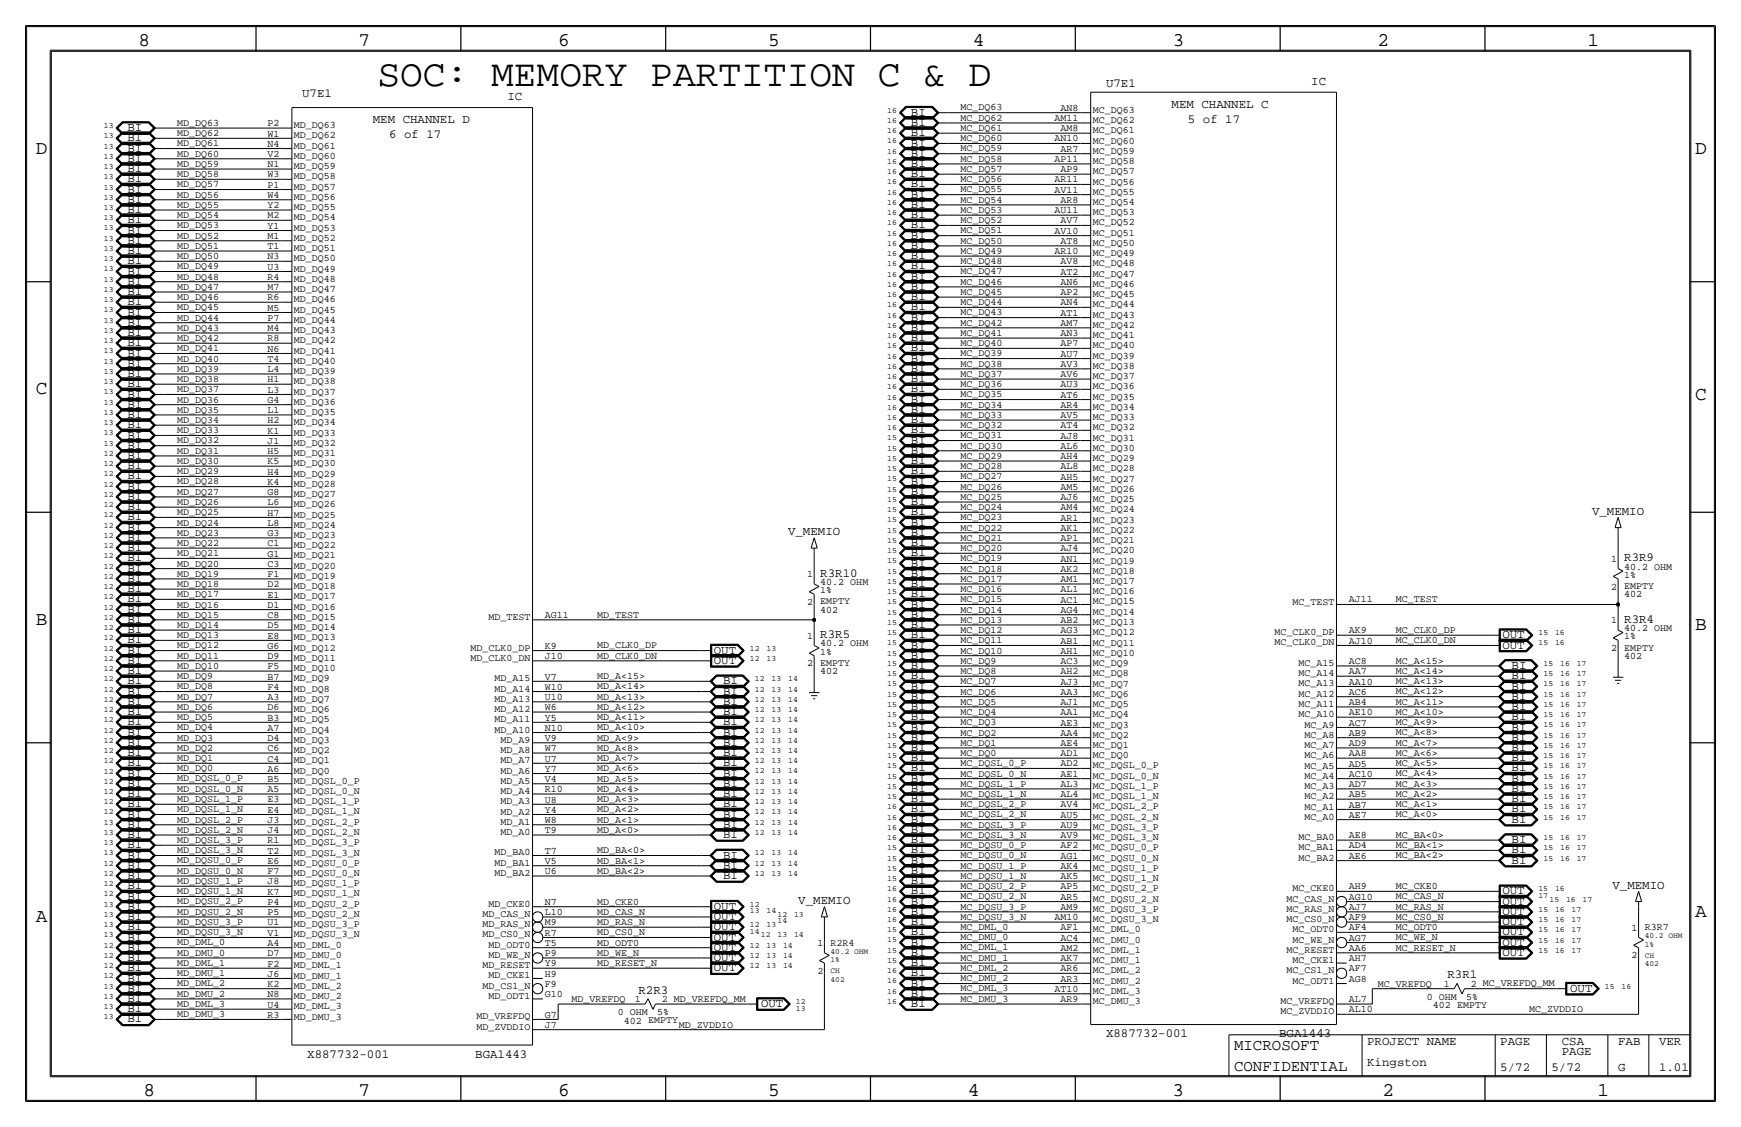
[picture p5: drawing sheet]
<svg xmlns="http://www.w3.org/2000/svg" width="432mm" height="279mm" viewBox="0 0 432 279" stroke-linecap="round" stroke-linejoin="round" font-family="sans-serif">
<defs><g id="words">
<text font-size="9.4" x="93.6" y="21.4">SOC: MEMORY PARTITION C &amp; D</text>
<g font-size="4.8">
<text x="34.3" y="11.4">8</text>
<text x="88.9" y="11.4">7</text>
<text x="138.5" y="11.4">6</text>
<text x="190.5" y="11.4">5</text>
<text x="241.3" y="11.4">4</text>
<text x="290.8" y="11.4">3</text>
<text x="341.6" y="11.4">2</text>
<text x="393.7" y="11.4">1</text>
<text x="8.9" y="38.1">D</text>
<text x="420.4" y="38.1">D</text>
<text x="8.9" y="97.8">C</text>
<text x="420.4" y="99.1">C</text>
<text x="8.9" y="154.9">B</text>
<text x="420.4" y="156.2">B</text>
<text x="420.4" y="227.3">A</text>
<text x="8.9" y="228.6">A</text>
<text x="35.6" y="271.8">8</text>
<text x="88.9" y="271.8">7</text>
<text x="138.4" y="271.8">6</text>
<text x="190.5" y="271.8">5</text>
<text x="240" y="271.8">4</text>
<text x="290.8" y="271.8">3</text>
<text x="342.9" y="271.8">2</text>
<text x="396.2" y="271.8">1</text>
</g>
<g font-size="3.9">
<text x="306.1" y="260.4">MICROSOFT</text>
<text x="306.1" y="265.4">CONFIDENTIAL</text>
</g>
<g font-size="3.1">
<text x="274.3" y="21.6">U7E1</text>
<text x="325.2" y="21">IC</text>
<text x="74.9" y="24.1">U7E1</text>
<text x="125.8" y="24.8">IC</text>
<text x="225.9" y="28.7">BI</text>
<text x="290.6" y="26.7">MEM CHANNEL C</text>
<text x="31.6" y="35.1">BI</text>
<text x="31.6" y="32.5">BI</text>
<text x="92.5" y="30.5">MEM CHANNEL D</text>
<text x="96.5" y="34.3">6 of 17</text>
<text x="225.9" y="33.8">BI</text>
<text x="225.9" y="31.2">BI</text>
<text x="294.6" y="30.5">5 of 17</text>
<text x="31.6" y="40.1">BI</text>
<text x="31.6" y="37.6">BI</text>
<text x="225.9" y="41.4">BI</text>
<text x="225.9" y="36.3">BI</text>
<text x="225.9" y="38.9">BI</text>
<text x="31.6" y="47.8">BI</text>
<text x="31.6" y="45.2">BI</text>
<text x="31.6" y="42.7">BI</text>
<text x="225.9" y="43.9">BI</text>
<text x="225.9" y="46.5">BI</text>
<text x="31.6" y="52.8">BI</text>
<text x="31.6" y="50.3">BI</text>
<text x="225.9" y="51.6">BI</text>
<text x="225.9" y="49">BI</text>
<text x="31.6" y="57.9">BI</text>
<text x="31.6" y="55.4">BI</text>
<text x="225.9" y="56.6">BI</text>
<text x="225.9" y="59.2">BI</text>
<text x="225.9" y="54.1">BI</text>
<text x="31.6" y="63">BI</text>
<text x="31.6" y="65.5">BI</text>
<text x="31.6" y="60.5">BI</text>
<text x="225.9" y="64.3">BI</text>
<text x="225.9" y="61.7">BI</text>
<text x="31.6" y="70.6">BI</text>
<text x="31.6" y="68.1">BI</text>
<text x="225.9" y="71.9">BI</text>
<text x="225.9" y="69.3">BI</text>
<text x="225.9" y="66.8">BI</text>
<text x="31.6" y="75.7">BI</text>
<text x="31.6" y="73.2">BI</text>
<text x="225.9" y="77">BI</text>
<text x="225.9" y="74.4">BI</text>
<text x="31.6" y="83.3">BI</text>
<text x="31.6" y="80.8">BI</text>
<text x="31.6" y="78.2">BI</text>
<text x="225.9" y="82">BI</text>
<text x="225.9" y="79.5">BI</text>
<text x="31.6" y="85.9">BI</text>
<text x="31.6" y="88.4">BI</text>
<text x="225.9" y="89.7">BI</text>
<text x="225.9" y="87.1">BI</text>
<text x="225.9" y="84.6">BI</text>
<text x="31.6" y="93.5">BI</text>
<text x="31.6" y="90.9">BI</text>
<text x="225.9" y="94.7">BI</text>
<text x="225.9" y="92.2">BI</text>
<text x="31.6" y="101.1">BI</text>
<text x="31.6" y="98.6">BI</text>
<text x="31.6" y="96">BI</text>
<text x="225.9" y="99.8">BI</text>
<text x="225.9" y="97.3">BI</text>
<text x="31.6" y="106.2">BI</text>
<text x="31.6" y="103.6">BI</text>
<text x="225.9" y="107.4">BI</text>
<text x="225.9" y="104.9">BI</text>
<text x="225.9" y="102.4">BI</text>
<text x="31.6" y="108.7">BI</text>
<text x="31.6" y="113.8">BI</text>
<text x="31.6" y="111.3">BI</text>
<text x="225.9" y="112.5">BI</text>
<text x="225.9" y="110">BI</text>
<text x="31.6" y="118.9">BI</text>
<text x="31.6" y="116.3">BI</text>
<text x="225.9" y="117.6">BI</text>
<text x="225.9" y="115.1">BI</text>
<text x="31.6" y="124">BI</text>
<text x="31.6" y="121.4">BI</text>
<text x="225.9" y="122.7">BI</text>
<text x="225.9" y="125.2">BI</text>
<text x="225.9" y="120.1">BI</text>
<text x="31.6" y="131.6">BI</text>
<text x="31.6" y="129">BI</text>
<text x="31.6" y="126.5">BI</text>
<text x="225.9" y="130.3">BI</text>
<text x="225.9" y="127.8">BI</text>
<text x="394.8" y="127.6">V_MEMIO</text>
<text x="31.6" y="136.7">BI</text>
<text x="31.6" y="134.1">BI</text>
<text x="195.5" y="132.7">V_MEMIO</text>
<text x="225.9" y="137.9">BI</text>
<text x="225.9" y="135.4">BI</text>
<text x="225.9" y="132.8">BI</text>
<text x="31.6" y="139.2">BI</text>
<text x="31.6" y="141.7">BI</text>
<text x="203.5" y="143">R3R10</text>
<text x="225.9" y="140.5">BI</text>
<text x="225.9" y="143">BI</text>
<text x="402.8" y="139.2">R3R9</text>
<text x="31.6" y="149.4">BI</text>
<text x="31.6" y="146.8">BI</text>
<text x="31.6" y="144.3">BI</text>
<text x="225.9" y="148.1">BI</text>
<text x="225.9" y="145.5">BI</text>
<text x="31.6" y="151.9">BI</text>
<text x="31.6" y="154.4">BI</text>
<text x="225.9" y="153.2">BI</text>
<text x="225.9" y="155.7">BI</text>
<text x="225.9" y="150.6">BI</text>
<text x="402.8" y="154.4">R3R4</text>
<text x="31.6" y="159.5">BI</text>
<text x="31.6" y="157">BI</text>
<text x="203.5" y="158.2">R3R5</text>
<text x="225.9" y="160.8">BI</text>
<text x="225.9" y="158.2">BI</text>
<text x="372.6" y="158.2">OUT</text>
<text x="372.6" y="160.8">OUT</text>
<text x="31.6" y="167.1">BI</text>
<text x="31.6" y="164.6">BI</text>
<text x="31.6" y="162.1">BI</text>
<text x="177" y="162.1">OUT</text>
<text x="177" y="164.6">OUT</text>
<text x="225.9" y="165.9">BI</text>
<text x="225.9" y="163.3">BI</text>
<text x="374.9" y="165.9">BI</text>
<text x="31.6" y="172.2">BI</text>
<text x="31.6" y="169.7">BI</text>
<text x="179.3" y="169.7">BI</text>
<text x="179.3" y="172.2">BI</text>
<text x="225.9" y="173.5">BI</text>
<text x="225.9" y="170.9">BI</text>
<text x="225.9" y="168.4">BI</text>
<text x="374.9" y="168.4">BI</text>
<text x="374.9" y="170.9">BI</text>
<text x="374.9" y="173.5">BI</text>
<text x="31.6" y="179.8">BI</text>
<text x="31.6" y="177.3">BI</text>
<text x="31.6" y="174.8">BI</text>
<text x="179.3" y="174.8">BI</text>
<text x="179.3" y="177.3">BI</text>
<text x="179.3" y="179.8">BI</text>
<text x="225.9" y="178.6">BI</text>
<text x="225.9" y="176">BI</text>
<text x="374.9" y="176">BI</text>
<text x="374.9" y="178.6">BI</text>
<text x="31.6" y="184.9">BI</text>
<text x="31.6" y="182.4">BI</text>
<text x="179.3" y="182.4">BI</text>
<text x="179.3" y="184.9">BI</text>
<text x="225.9" y="181.1">BI</text>
<text x="225.9" y="183.6">BI</text>
<text x="374.9" y="181.1">BI</text>
<text x="374.9" y="183.6">BI</text>
<text x="31.6" y="190">BI</text>
<text x="31.6" y="187.5">BI</text>
<text x="179.3" y="187.5">BI</text>
<text x="179.3" y="190">BI</text>
<text x="225.9" y="191.3">BI</text>
<text x="225.9" y="188.7">BI</text>
<text x="225.9" y="186.2">BI</text>
<text x="374.9" y="186.2">BI</text>
<text x="374.9" y="188.7">BI</text>
<text x="374.9" y="191.3">BI</text>
<text x="31.6" y="192.5">BI</text>
<text x="31.6" y="197.6">BI</text>
<text x="31.6" y="195.1">BI</text>
<text x="179.3" y="192.5">BI</text>
<text x="179.3" y="195.1">BI</text>
<text x="179.3" y="197.6">BI</text>
<text x="225.9" y="193.8">BI</text>
<text x="225.9" y="196.3">BI</text>
<text x="374.9" y="193.8">BI</text>
<text x="374.9" y="196.3">BI</text>
<text x="31.6" y="202.7">BI</text>
<text x="31.6" y="200.2">BI</text>
<text x="179.3" y="200.2">BI</text>
<text x="179.3" y="202.7">BI</text>
<text x="225.9" y="204">BI</text>
<text x="225.9" y="201.4">BI</text>
<text x="225.9" y="198.9">BI</text>
<text x="374.9" y="198.9">BI</text>
<text x="374.9" y="201.4">BI</text>
<text x="374.9" y="204">BI</text>
<text x="31.6" y="207.8">BI</text>
<text x="31.6" y="205.2">BI</text>
<text x="179.3" y="207.8">BI</text>
<text x="179.3" y="205.2">BI</text>
<text x="225.9" y="206.5">BI</text>
<text x="225.9" y="209">BI</text>
<text x="374.9" y="209">BI</text>
<text x="31.6" y="212.9">BI</text>
<text x="31.6" y="210.3">BI</text>
<text x="31.6" y="215.4">BI</text>
<text x="179.3" y="212.9">BI</text>
<text x="179.3" y="215.4">BI</text>
<text x="225.9" y="211.6">BI</text>
<text x="225.9" y="214.1">BI</text>
<text x="374.9" y="211.6">BI</text>
<text x="374.9" y="214.1">BI</text>
<text x="31.6" y="220.5">BI</text>
<text x="31.6" y="217.9">BI</text>
<text x="179.3" y="217.9">BI</text>
<text x="225.9" y="221.7">BI</text>
<text x="225.9" y="219.2">BI</text>
<text x="225.9" y="216.7">BI</text>
<text x="372.6" y="221.7">OUT</text>
<text x="399.9" y="220.3">V_MEMIO</text>
<text x="31.6" y="225.6">BI</text>
<text x="31.6" y="223">BI</text>
<text x="177" y="225.6">OUT</text>
<text x="198" y="224.1">V_MEMIO</text>
<text x="225.9" y="226.8">BI</text>
<text x="225.9" y="224.3">BI</text>
<text x="372.6" y="226.8">OUT</text>
<text x="372.6" y="224.3">OUT</text>
<text x="31.6" y="233.2">BI</text>
<text x="31.6" y="230.6">BI</text>
<text x="31.6" y="228.1">BI</text>
<text x="177" y="233.2">OUT</text>
<text x="177" y="230.6">OUT</text>
<text x="177" y="228.1">OUT</text>
<text x="225.9" y="231.9">BI</text>
<text x="225.9" y="229.4">BI</text>
<text x="372.6" y="231.9">OUT</text>
<text x="372.6" y="229.4">OUT</text>
<text x="31.6" y="238.3">BI</text>
<text x="31.6" y="235.7">BI</text>
<text x="177" y="238.3">OUT</text>
<text x="177" y="235.7">OUT</text>
<text x="225.9" y="239.5">BI</text>
<text x="225.9" y="237">BI</text>
<text x="225.9" y="234.4">BI</text>
<text x="372.6" y="237">OUT</text>
<text x="372.6" y="234.4">OUT</text>
<text x="31.6" y="245.9">BI</text>
<text x="31.6" y="243.3">BI</text>
<text x="31.6" y="240.8">BI</text>
<text x="177" y="240.8">OUT</text>
<text x="225.9" y="244.6">BI</text>
<text x="225.9" y="242.1">BI</text>
<text x="359" y="242.6">R3R1</text>
<text x="389.4" y="245.9">OUT</text>
<text x="31.6" y="251">BI</text>
<text x="31.6" y="248.4">BI</text>
<text x="158.4" y="246.4">R2R3</text>
<text x="188.8" y="249.7">OUT</text>
<text x="225.9" y="249.7">BI</text>
<text x="225.9" y="247.1">BI</text>
<text x="31.6" y="253.5">BI</text>
<text x="274.3" y="257.2">X887732-001</text>
<text x="317.3" y="257.2">BGA1443</text>
<text x="76.2" y="262.3">X887732-001</text>
<text x="117.9" y="262.3">BGA1443</text>
<text x="339.1" y="259.1">PROJECT NAME</text>
<text x="372.1" y="259.1">PAGE</text>
<text x="387.4" y="259.1">CSA</text>
<text x="387.4" y="261.6">PAGE</text>
<text x="401.3" y="259.1">FAB</text>
<text x="411.5" y="259.1">VER</text>
<text x="339.1" y="264.2">Kingston</text>
<text x="372.1" y="265.4">5/72</text>
<text x="384.8" y="265.4">5/72</text>
<text x="401.3" y="265.4">G</text>
<text x="411.5" y="265.4">1.01</text>
</g>
<g font-size="2.5">
<text x="238.2" y="29.9">MC_DQ62</text>
<text x="238.2" y="27.4">MC_DQ63</text>
<text x="261.5" y="30">AM11</text>
<text x="263" y="27.4">AN8</text>
<text x="271" y="28">MC_DQ63</text>
<text x="43.9" y="33.7">MD_DQ62</text>
<text x="43.9" y="31.2">MD_DQ63</text>
<text x="66.4" y="31.3">P2</text>
<text x="66.4" y="33.8">W1</text>
<text x="72.9" y="31.8">MD_DQ63</text>
<text x="72.9" y="34.3">MD_DQ62</text>
<text x="238.2" y="35">MC_DQ60</text>
<text x="238.2" y="32.4">MC_DQ61</text>
<text x="261.5" y="35.1">AN10</text>
<text x="263" y="32.5">AM8</text>
<text x="271" y="30.5">MC_DQ62</text>
<text x="271" y="33">MC_DQ61</text>
<text x="271" y="35.6">MC_DQ60</text>
<text x="43.9" y="41.4">MD_DQ59</text>
<text x="43.9" y="38.8">MD_DQ60</text>
<text x="43.9" y="36.3">MD_DQ61</text>
<text x="66.4" y="36.4">N4</text>
<text x="66.4" y="38.9">V2</text>
<text x="66.4" y="41.5">N1</text>
<text x="72.9" y="36.8">MD_DQ61</text>
<text x="72.9" y="39.4">MD_DQ60</text>
<text x="72.9" y="41.9">MD_DQ59</text>
<text x="238.2" y="40.1">MC_DQ58</text>
<text x="238.2" y="37.5">MC_DQ59</text>
<text x="261.5" y="40.1">AP11</text>
<text x="263" y="37.6">AR7</text>
<text x="271" y="38.1">MC_DQ59</text>
<text x="271" y="40.7">MC_DQ58</text>
<text x="43.9" y="46.4">MD_DQ57</text>
<text x="43.9" y="43.9">MD_DQ58</text>
<text x="66.4" y="44">W3</text>
<text x="66.4" y="46.5">P1</text>
<text x="72.9" y="44.5">MD_DQ58</text>
<text x="72.9" y="47">MD_DQ57</text>
<text x="238.2" y="47.7">MC_DQ55</text>
<text x="238.2" y="42.6">MC_DQ57</text>
<text x="238.2" y="45.2">MC_DQ56</text>
<text x="261.5" y="45.2">AR11</text>
<text x="261.5" y="47.8">AV11</text>
<text x="263" y="42.7">AP9</text>
<text x="271" y="43.2">MC_DQ57</text>
<text x="271" y="45.7">MC_DQ56</text>
<text x="43.9" y="51.5">MD_DQ55</text>
<text x="43.9" y="49">MD_DQ56</text>
<text x="66.4" y="49.1">W4</text>
<text x="66.4" y="51.6">Y2</text>
<text x="72.9" y="49.5">MD_DQ56</text>
<text x="72.9" y="52.1">MD_DQ55</text>
<text x="238.2" y="52.8">MC_DQ53</text>
<text x="238.2" y="50.2">MC_DQ54</text>
<text x="261.5" y="52.8">AU11</text>
<text x="263" y="50.3">AR8</text>
<text x="271" y="48.3">MC_DQ55</text>
<text x="271" y="50.8">MC_DQ54</text>
<text x="271" y="53.4">MC_DQ53</text>
<text x="43.9" y="59.1">MD_DQ52</text>
<text x="43.9" y="56.6">MD_DQ53</text>
<text x="43.9" y="54.1">MD_DQ54</text>
<text x="66.4" y="54.2">M2</text>
<text x="66.4" y="56.7">Y1</text>
<text x="66.4" y="59.2">M1</text>
<text x="72.9" y="54.6">MD_DQ54</text>
<text x="72.9" y="57.2">MD_DQ53</text>
<text x="72.9" y="59.7">MD_DQ52</text>
<text x="238.2" y="55.3">MC_DQ52</text>
<text x="238.2" y="57.9">MC_DQ51</text>
<text x="261.5" y="57.9">AV10</text>
<text x="263" y="55.4">AV7</text>
<text x="271" y="58.4">MC_DQ51</text>
<text x="271" y="55.9">MC_DQ52</text>
<text x="43.9" y="61.7">MD_DQ51</text>
<text x="43.9" y="64.2">MD_DQ50</text>
<text x="66.4" y="61.8">T1</text>
<text x="66.4" y="64.3">N3</text>
<text x="72.9" y="62.2">MD_DQ51</text>
<text x="72.9" y="64.8">MD_DQ50</text>
<text x="238.2" y="62.9">MC_DQ49</text>
<text x="238.2" y="65.5">MC_DQ48</text>
<text x="238.2" y="60.4">MC_DQ50</text>
<text x="261.5" y="63">AR10</text>
<text x="263" y="60.5">AT8</text>
<text x="263" y="65.5">AV8</text>
<text x="271" y="61">MC_DQ50</text>
<text x="271" y="63.5">MC_DQ49</text>
<text x="43.9" y="69.3">MD_DQ48</text>
<text x="43.9" y="66.8">MD_DQ49</text>
<text x="43.9" y="71.8">MD_DQ47</text>
<text x="66.4" y="66.9">U3</text>
<text x="66.4" y="69.4">R4</text>
<text x="66.4" y="72">M7</text>
<text x="72.9" y="69.8">MD_DQ48</text>
<text x="72.9" y="67.3">MD_DQ49</text>
<text x="238.2" y="70.6">MC_DQ46</text>
<text x="238.2" y="68">MC_DQ47</text>
<text x="263" y="68.1">AT2</text>
<text x="263" y="70.6">AN6</text>
<text x="271" y="66">MC_DQ48</text>
<text x="271" y="68.6">MC_DQ47</text>
<text x="271" y="71.1">MC_DQ46</text>
<text x="43.9" y="76.9">MD_DQ45</text>
<text x="43.9" y="74.4">MD_DQ46</text>
<text x="66.4" y="74.5">R6</text>
<text x="66.4" y="77">M5</text>
<text x="72.9" y="72.4">MD_DQ47</text>
<text x="72.9" y="74.9">MD_DQ46</text>
<text x="72.9" y="77.5">MD_DQ45</text>
<text x="238.2" y="75.6">MC_DQ44</text>
<text x="238.2" y="73.1">MC_DQ45</text>
<text x="263" y="73.2">AP2</text>
<text x="263" y="75.7">AN4</text>
<text x="271" y="73.7">MC_DQ45</text>
<text x="271" y="76.2">MC_DQ44</text>
<text x="43.9" y="82">MD_DQ43</text>
<text x="43.9" y="79.5">MD_DQ44</text>
<text x="66.4" y="79.6">P7</text>
<text x="66.4" y="82.1">M4</text>
<text x="72.9" y="80">MD_DQ44</text>
<text x="72.9" y="82.6">MD_DQ43</text>
<text x="238.2" y="83.3">MC_DQ41</text>
<text x="238.2" y="80.7">MC_DQ42</text>
<text x="238.2" y="78.2">MC_DQ43</text>
<text x="263" y="78.3">AT1</text>
<text x="263" y="80.8">AM7</text>
<text x="263" y="83.3">AN3</text>
<text x="271" y="81.3">MC_DQ42</text>
<text x="271" y="83.8">MC_DQ41</text>
<text x="271" y="78.8">MC_DQ43</text>
<text x="43.9" y="89.6">MD_DQ40</text>
<text x="43.9" y="84.6">MD_DQ42</text>
<text x="43.9" y="87.1">MD_DQ41</text>
<text x="66.4" y="84.7">R8</text>
<text x="66.4" y="87.2">N6</text>
<text x="66.4" y="89.7">T4</text>
<text x="72.9" y="85.1">MD_DQ42</text>
<text x="72.9" y="87.6">MD_DQ41</text>
<text x="238.2" y="88.3">MC_DQ39</text>
<text x="238.2" y="85.8">MC_DQ40</text>
<text x="263" y="85.9">AP7</text>
<text x="263" y="88.4">AU7</text>
<text x="271" y="88.9">MC_DQ39</text>
<text x="271" y="86.4">MC_DQ40</text>
<text x="43.9" y="92.2">MD_DQ39</text>
<text x="43.9" y="94.7">MD_DQ38</text>
<text x="66.4" y="92.3">L4</text>
<text x="66.4" y="94.8">H1</text>
<text x="72.9" y="90.2">MD_DQ40</text>
<text x="72.9" y="92.7">MD_DQ39</text>
<text x="72.9" y="95.3">MD_DQ38</text>
<text x="238.2" y="93.4">MC_DQ37</text>
<text x="238.2" y="96">MC_DQ36</text>
<text x="238.2" y="90.9">MC_DQ38</text>
<text x="263" y="91">AV3</text>
<text x="263" y="93.5">AV6</text>
<text x="271" y="91.5">MC_DQ38</text>
<text x="271" y="94">MC_DQ37</text>
<text x="43.9" y="99.8">MD_DQ36</text>
<text x="43.9" y="97.3">MD_DQ37</text>
<text x="66.4" y="97.4">L3</text>
<text x="66.4" y="99.9">G4</text>
<text x="72.9" y="97.8">MD_DQ37</text>
<text x="72.9" y="100.3">MD_DQ36</text>
<text x="238.2" y="101">MC_DQ34</text>
<text x="238.2" y="98.5">MC_DQ35</text>
<text x="263" y="96">AU3</text>
<text x="263" y="98.6">AT6</text>
<text x="263" y="101.1">AR4</text>
<text x="271" y="96.5">MC_DQ36</text>
<text x="271" y="99.1">MC_DQ35</text>
<text x="271" y="101.6">MC_DQ34</text>
<text x="43.9" y="104.9">MD_DQ34</text>
<text x="43.9" y="107.4">MD_DQ33</text>
<text x="43.9" y="102.3">MD_DQ35</text>
<text x="66.4" y="102.4">L1</text>
<text x="66.4" y="105">H2</text>
<text x="66.4" y="107.5">K1</text>
<text x="72.9" y="102.9">MD_DQ35</text>
<text x="72.9" y="105.4">MD_DQ34</text>
<text x="72.9" y="108">MD_DQ33</text>
<text x="238.2" y="106.1">MC_DQ32</text>
<text x="238.2" y="103.6">MC_DQ33</text>
<text x="263" y="103.7">AV5</text>
<text x="263" y="106.2">AT4</text>
<text x="271" y="104.2">MC_DQ33</text>
<text x="271" y="106.7">MC_DQ32</text>
<text x="43.9" y="112.5">MD_DQ31</text>
<text x="43.9" y="109.9">MD_DQ32</text>
<text x="66.4" y="110.1">J1</text>
<text x="66.4" y="112.6">H5</text>
<text x="72.9" y="110.5">MD_DQ32</text>
<text x="72.9" y="113.1">MD_DQ31</text>
<text x="238.2" y="113.7">MC_DQ29</text>
<text x="238.2" y="111.2">MC_DQ30</text>
<text x="238.2" y="108.7">MC_DQ31</text>
<text x="263" y="108.7">AJ8</text>
<text x="263" y="111.3">AL6</text>
<text x="263" y="113.8">AH4</text>
<text x="271" y="109.2">MC_DQ31</text>
<text x="271" y="111.8">MC_DQ30</text>
<text x="43.9" y="117.6">MD_DQ29</text>
<text x="43.9" y="115">MD_DQ30</text>
<text x="66.4" y="115.1">K5</text>
<text x="66.4" y="117.7">H4</text>
<text x="72.9" y="115.6">MD_DQ30</text>
<text x="72.9" y="118.1">MD_DQ29</text>
<text x="238.2" y="118.8">MC_DQ27</text>
<text x="238.2" y="116.3">MC_DQ28</text>
<text x="263" y="116.4">AL8</text>
<text x="263" y="118.9">AH5</text>
<text x="271" y="114.3">MC_DQ29</text>
<text x="271" y="116.9">MC_DQ28</text>
<text x="271" y="119.4">MC_DQ27</text>
<text x="43.9" y="125.2">MD_DQ26</text>
<text x="43.9" y="122.7">MD_DQ27</text>
<text x="43.9" y="120.1">MD_DQ28</text>
<text x="66.4" y="120.2">K4</text>
<text x="66.4" y="122.8">G8</text>
<text x="66.4" y="125.3">L6</text>
<text x="72.9" y="120.7">MD_DQ28</text>
<text x="72.9" y="123.2">MD_DQ27</text>
<text x="72.9" y="125.8">MD_DQ26</text>
<text x="238.2" y="121.4">MC_DQ26</text>
<text x="238.2" y="123.9">MC_DQ25</text>
<text x="263" y="121.4">AM5</text>
<text x="263" y="124">AJ6</text>
<text x="271" y="122">MC_DQ26</text>
<text x="271" y="124.5">MC_DQ25</text>
<text x="43.9" y="130.3">MD_DQ24</text>
<text x="43.9" y="127.7">MD_DQ25</text>
<text x="66.4" y="127.8">H7</text>
<text x="66.4" y="130.4">L8</text>
<text x="72.9" y="128.3">MD_DQ25</text>
<text x="72.9" y="130.8">MD_DQ24</text>
<text x="238.2" y="131.5">MC_DQ22</text>
<text x="238.2" y="129">MC_DQ23</text>
<text x="238.2" y="126.5">MC_DQ24</text>
<text x="263" y="126.5">AM4</text>
<text x="263" y="129.1">AR1</text>
<text x="263" y="131.6">AK1</text>
<text x="271" y="129.5">MC_DQ23</text>
<text x="271" y="127">MC_DQ24</text>
<text x="43.9" y="137.9">MD_DQ21</text>
<text x="43.9" y="135.4">MD_DQ22</text>
<text x="43.9" y="132.8">MD_DQ23</text>
<text x="66.4" y="132.9">G3</text>
<text x="66.4" y="135.5">C1</text>
<text x="72.9" y="133.4">MD_DQ23</text>
<text x="72.9" y="135.9">MD_DQ22</text>
<text x="238.2" y="136.6">MC_DQ20</text>
<text x="238.2" y="134.1">MC_DQ21</text>
<text x="263" y="134.1">AP1</text>
<text x="263" y="136.7">AJ4</text>
<text x="271" y="137.2">MC_DQ20</text>
<text x="271" y="134.6">MC_DQ21</text>
<text x="271" y="132.1">MC_DQ22</text>
<text x="43.9" y="143">MD_DQ19</text>
<text x="43.9" y="140.4">MD_DQ20</text>
<text x="66.4" y="138">G1</text>
<text x="66.4" y="140.5">C3</text>
<text x="66.4" y="143.1">F1</text>
<text x="72.9" y="138.5">MD_DQ21</text>
<text x="72.9" y="141">MD_DQ20</text>
<text x="72.9" y="143.5">MD_DQ19</text>
<text x="200.2" y="143.1">1</text>
<text x="238.2" y="139.2">MC_DQ19</text>
<text x="238.2" y="141.7">MC_DQ18</text>
<text x="263" y="139.2">AN1</text>
<text x="263" y="141.8">AK2</text>
<text x="271" y="139.7">MC_DQ19</text>
<text x="271" y="142.2">MC_DQ18</text>
<text x="399.6" y="139.3">1</text>
<text x="402.8" y="143.3">1%</text>
<text x="402.8" y="141.2">40.2 OHM</text>
<text x="43.9" y="148.1">MD_DQ17</text>
<text x="43.9" y="145.5">MD_DQ18</text>
<text x="66.4" y="145.6">D2</text>
<text x="66.4" y="148.2">E1</text>
<text x="72.9" y="146.1">MD_DQ18</text>
<text x="72.9" y="148.6">MD_DQ17</text>
<text x="200.2" y="150">2</text>
<text x="203.5" y="149.9">EMPTY</text>
<text x="203.5" y="147.1">1%</text>
<text x="203.5" y="145">40.2 OHM</text>
<text x="238.2" y="149.3">MC_DQ15</text>
<text x="238.2" y="146.8">MC_DQ16</text>
<text x="238.2" y="144.2">MC_DQ17</text>
<text x="263" y="144.3">AM1</text>
<text x="263" y="146.8">AL1</text>
<text x="263" y="149.4">AC1</text>
<text x="271" y="144.8">MC_DQ17</text>
<text x="271" y="149.9">MC_DQ15</text>
<text x="271" y="147.4">MC_DQ16</text>
<text x="320.5" y="149.9">MC_TEST</text>
<text x="334.5" y="149.4">AJ11</text>
<text x="346.2" y="149.3">MC_TEST</text>
<text x="399.6" y="146.1">2</text>
<text x="402.8" y="148.1">402</text>
<text x="402.8" y="146">EMPTY</text>
<text x="43.9" y="155.7">MD_DQ14</text>
<text x="43.9" y="150.6">MD_DQ16</text>
<text x="43.9" y="153.1">MD_DQ15</text>
<text x="66.4" y="150.7">D1</text>
<text x="66.4" y="153.3">C8</text>
<text x="66.4" y="155.8">D5</text>
<text x="72.9" y="151.2">MD_DQ16</text>
<text x="72.9" y="153.7">MD_DQ15</text>
<text x="121.2" y="153.7">MD_TEST</text>
<text x="135.1" y="153.2">AG11</text>
<text x="148.1" y="153.2">MD_TEST</text>
<text x="203.5" y="151.9">402</text>
<text x="238.2" y="151.9">MC_DQ14</text>
<text x="238.2" y="154.4">MC_DQ13</text>
<text x="263" y="151.9">AG4</text>
<text x="263" y="154.5">AB2</text>
<text x="271" y="152.4">MC_DQ14</text>
<text x="271" y="155">MC_DQ13</text>
<text x="399.6" y="154.5">1</text>
<text x="43.9" y="158.2">MD_DQ13</text>
<text x="43.9" y="160.8">MD_DQ12</text>
<text x="66.4" y="158.3">E8</text>
<text x="66.4" y="160.9">G6</text>
<text x="72.9" y="156.2">MD_DQ14</text>
<text x="72.9" y="158.8">MD_DQ13</text>
<text x="72.9" y="161.3">MD_DQ12</text>
<text x="116.7" y="161.3">MD_CLK0_DP</text>
<text x="135.1" y="160.9">K9</text>
<text x="148.1" y="160.8">MD_CLK0_DP</text>
<text x="200.2" y="158.3">1</text>
<text x="203.5" y="160.3">40.2 OHM</text>
<text x="238.2" y="159.5">MC_DQ11</text>
<text x="238.2" y="156.9">MC_DQ12</text>
<text x="263" y="157">AG3</text>
<text x="263" y="159.6">AB1</text>
<text x="271" y="157.5">MC_DQ12</text>
<text x="271" y="160.1">MC_DQ11</text>
<text x="316.1" y="160">MC_CLK0_DN</text>
<text x="316.1" y="157.5">MC_CLK0_DP</text>
<text x="334.5" y="157">AK9</text>
<text x="334.5" y="159.6">AJ10</text>
<text x="346.2" y="156.9">MC_CLK0_DP</text>
<text x="346.2" y="159.5">MC_CLK0_DN</text>
<text x="399.6" y="161.4">2</text>
<text x="402.8" y="158.5">1%</text>
<text x="402.8" y="156.5">40.2 OHM</text>
<text x="402.8" y="161.3">EMPTY</text>
<text x="43.9" y="165.9">MD_DQ10</text>
<text x="43.9" y="163.3">MD_DQ11</text>
<text x="66.4" y="163.4">D9</text>
<text x="66.4" y="166">F5</text>
<text x="72.9" y="163.9">MD_DQ11</text>
<text x="72.9" y="166.4">MD_DQ10</text>
<text x="116.7" y="163.9">MD_CLK0_DN</text>
<text x="135.1" y="163.4">J10</text>
<text x="148.1" y="163.3">MD_CLK0_DN</text>
<text x="200.2" y="165.2">2</text>
<text x="203.5" y="167.1">402</text>
<text x="203.5" y="162.3">1%</text>
<text x="203.5" y="165.1">EMPTY</text>
<text x="238.2" y="167.1">MC_DQ8</text>
<text x="238.2" y="164.6">MC_DQ9</text>
<text x="238.2" y="162">MC_DQ10</text>
<text x="263" y="162.1">AH1</text>
<text x="263" y="164.6">AC3</text>
<text x="263" y="167.2">AH2</text>
<text x="271" y="162.6">MC_DQ10</text>
<text x="271" y="165.1">MC_DQ9</text>
<text x="271" y="167.7">MC_DQ8</text>
<text x="322" y="167.6">MC_A14</text>
<text x="322" y="165.1">MC_A15</text>
<text x="334.5" y="164.6">AC8</text>
<text x="334.5" y="167.2">AA7</text>
<text x="346.2" y="164.6">MC_A&lt;15&gt;</text>
<text x="346.2" y="167.1">MC_A&lt;14&gt;</text>
<text x="402.8" y="163.3">402</text>
<text x="43.9" y="170.9">MD_DQ8</text>
<text x="43.9" y="173.5">MD_DQ7</text>
<text x="43.9" y="168.4">MD_DQ9</text>
<text x="66.4" y="168.5">B7</text>
<text x="66.4" y="171">F4</text>
<text x="66.4" y="173.6">A3</text>
<text x="72.9" y="168.9">MD_DQ9</text>
<text x="72.9" y="171.5">MD_DQ8</text>
<text x="122.6" y="168.9">MD_A15</text>
<text x="122.6" y="171.5">MD_A14</text>
<text x="135.1" y="168.5">V7</text>
<text x="135.1" y="171">W10</text>
<text x="135.1" y="173.6">U10</text>
<text x="148.1" y="168.4">MD_A&lt;15&gt;</text>
<text x="148.1" y="170.9">MD_A&lt;14&gt;</text>
<text x="148.1" y="173.5">MD_A&lt;13&gt;</text>
<text x="238.2" y="172.2">MC_DQ6</text>
<text x="238.2" y="169.6">MC_DQ7</text>
<text x="263" y="169.7">AJ3</text>
<text x="263" y="172.3">AA3</text>
<text x="271" y="170.2">MC_DQ7</text>
<text x="271" y="172.8">MC_DQ6</text>
<text x="322" y="170.2">MC_A13</text>
<text x="322" y="172.8">MC_A12</text>
<text x="334.5" y="169.7">AA10</text>
<text x="334.5" y="172.3">AC6</text>
<text x="346.2" y="169.6">MC_A&lt;13&gt;</text>
<text x="346.2" y="172.2">MC_A&lt;12&gt;</text>
<text x="43.9" y="178.6">MD_DQ5</text>
<text x="43.9" y="176">MD_DQ6</text>
<text x="66.4" y="176.1">D6</text>
<text x="66.4" y="178.7">B3</text>
<text x="72.9" y="174">MD_DQ7</text>
<text x="72.9" y="176.6">MD_DQ6</text>
<text x="72.9" y="179.1">MD_DQ5</text>
<text x="122.6" y="174">MD_A13</text>
<text x="122.6" y="176.6">MD_A12</text>
<text x="122.6" y="179.1">MD_A11</text>
<text x="135.1" y="176.1">W6</text>
<text x="135.1" y="178.7">Y5</text>
<text x="148.1" y="176">MD_A&lt;12&gt;</text>
<text x="148.1" y="178.5">MD_A&lt;11&gt;</text>
<text x="238.2" y="179.8">MC_DQ3</text>
<text x="238.2" y="177.3">MC_DQ4</text>
<text x="238.2" y="174.7">MC_DQ5</text>
<text x="263" y="174.8">AJ1</text>
<text x="263" y="177.3">AA1</text>
<text x="263" y="179.9">AE3</text>
<text x="271" y="177.8">MC_DQ4</text>
<text x="271" y="175.3">MC_DQ5</text>
<text x="322" y="175.3">MC_A11</text>
<text x="322" y="177.8">MC_A10</text>
<text x="334.5" y="174.8">AB4</text>
<text x="334.5" y="177.3">AE10</text>
<text x="334.5" y="179.9">AC7</text>
<text x="346.2" y="174.7">MC_A&lt;11&gt;</text>
<text x="346.2" y="177.3">MC_A&lt;10&gt;</text>
<text x="346.2" y="179.8">MC_A&lt;9&gt;</text>
<text x="43.9" y="183.6">MD_DQ3</text>
<text x="43.9" y="181.1">MD_DQ4</text>
<text x="66.4" y="181.2">A7</text>
<text x="66.4" y="183.7">D4</text>
<text x="72.9" y="181.7">MD_DQ4</text>
<text x="72.9" y="184.2">MD_DQ3</text>
<text x="122.6" y="181.7">MD_A10</text>
<text x="124.1" y="184.2">MD_A9</text>
<text x="135.1" y="181.2">N10</text>
<text x="135.1" y="183.7">V9</text>
<text x="148.1" y="181.1">MD_A&lt;10&gt;</text>
<text x="148.1" y="183.6">MD_A&lt;9&gt;</text>
<text x="238.2" y="184.9">MC_DQ1</text>
<text x="238.2" y="182.3">MC_DQ2</text>
<text x="263" y="182.4">AA4</text>
<text x="263" y="185">AE4</text>
<text x="271" y="180.4">MC_DQ3</text>
<text x="271" y="182.9">MC_DQ2</text>
<text x="271" y="185.5">MC_DQ1</text>
<text x="323.5" y="180.4">MC_A9</text>
<text x="323.5" y="182.9">MC_A8</text>
<text x="323.5" y="185.5">MC_A7</text>
<text x="334.5" y="182.4">AB9</text>
<text x="334.5" y="185">AD9</text>
<text x="346.2" y="182.3">MC_A&lt;8&gt;</text>
<text x="346.2" y="184.9">MC_A&lt;7&gt;</text>
<text x="43.9" y="188.7">MD_DQ1</text>
<text x="43.9" y="191.3">MD_DQ0</text>
<text x="43.9" y="186.2">MD_DQ2</text>
<text x="66.4" y="186.3">C6</text>
<text x="66.4" y="188.8">C4</text>
<text x="66.4" y="191.4">A6</text>
<text x="72.9" y="189.2">MD_DQ1</text>
<text x="72.9" y="186.7">MD_DQ2</text>
<text x="72.9" y="191.8">MD_DQ0</text>
<text x="124.1" y="189.2">MD_A7</text>
<text x="124.1" y="191.8">MD_A6</text>
<text x="124.1" y="186.7">MD_A8</text>
<text x="135.1" y="186.3">W7</text>
<text x="135.1" y="188.8">U7</text>
<text x="135.1" y="191.4">Y7</text>
<text x="148.1" y="186.2">MD_A&lt;8&gt;</text>
<text x="148.1" y="188.7">MD_A&lt;7&gt;</text>
<text x="148.1" y="191.2">MD_A&lt;6&gt;</text>
<text x="238.2" y="190">MC_DQSL_0_P</text>
<text x="238.2" y="187.4">MC_DQ0</text>
<text x="263" y="190">AD2</text>
<text x="263" y="187.5">AD1</text>
<text x="271" y="188">MC_DQ0</text>
<text x="271" y="190.5">MC_DQSL_0_P</text>
<text x="323.5" y="188">MC_A6</text>
<text x="323.5" y="190.5">MC_A5</text>
<text x="334.5" y="187.5">AA8</text>
<text x="334.5" y="190">AD5</text>
<text x="346.2" y="187.4">MC_A&lt;6&gt;</text>
<text x="346.2" y="190">MC_A&lt;5&gt;</text>
<text x="43.9" y="196.3">MD_DQSL_0_N</text>
<text x="43.9" y="193.7">MD_DQSL_0_P</text>
<text x="66.4" y="193.9">B5</text>
<text x="66.4" y="196.4">A5</text>
<text x="72.9" y="196.8">MD_DQSL_0_N</text>
<text x="72.9" y="194.3">MD_DQSL_0_P</text>
<text x="124.1" y="194.4">MD_A5</text>
<text x="124.1" y="196.9">MD_A4</text>
<text x="135.1" y="193.9">V4</text>
<text x="135.1" y="196.4">R10</text>
<text x="148.1" y="193.8">MD_A&lt;5&gt;</text>
<text x="148.1" y="196.3">MD_A&lt;4&gt;</text>
<text x="238.2" y="197.6">MC_DQSL_1_N</text>
<text x="238.2" y="192.5">MC_DQSL_0_N</text>
<text x="238.2" y="195">MC_DQSL_1_P</text>
<text x="263" y="195.1">AL3</text>
<text x="263" y="197.6">AL4</text>
<text x="263" y="192.5">AE1</text>
<text x="271" y="195.6">MC_DQSL_1_P</text>
<text x="271" y="193.1">MC_DQSL_0_N</text>
<text x="323.5" y="193.1">MC_A4</text>
<text x="323.5" y="195.6">MC_A3</text>
<text x="334.5" y="192.6">AC10</text>
<text x="334.5" y="195.1">AD7</text>
<text x="334.5" y="197.7">AB5</text>
<text x="346.2" y="192.5">MC_A&lt;4&gt;</text>
<text x="346.2" y="195">MC_A&lt;3&gt;</text>
<text x="346.2" y="197.6">MC_A&lt;2&gt;</text>
<text x="43.9" y="198.8">MD_DQSL_1_P</text>
<text x="43.9" y="203.9">MD_DQSL_2_P</text>
<text x="43.9" y="201.4">MD_DQSL_1_N</text>
<text x="66.4" y="198.9">E3</text>
<text x="66.4" y="201.5">E4</text>
<text x="72.9" y="199.4">MD_DQSL_1_P</text>
<text x="72.9" y="201.9">MD_DQSL_1_N</text>
<text x="124.1" y="199.4">MD_A3</text>
<text x="124.1" y="202">MD_A2</text>
<text x="135.1" y="199">U8</text>
<text x="135.1" y="201.5">Y4</text>
<text x="148.1" y="198.9">MD_A&lt;3&gt;</text>
<text x="148.1" y="201.4">MD_A&lt;2&gt;</text>
<text x="148.1" y="203.9">MD_A&lt;1&gt;</text>
<text x="238.2" y="202.7">MC_DQSL_2_N</text>
<text x="238.2" y="200.1">MC_DQSL_2_P</text>
<text x="263" y="200.2">AV4</text>
<text x="263" y="202.7">AU5</text>
<text x="271" y="200.7">MC_DQSL_2_P</text>
<text x="271" y="203.2">MC_DQSL_2_N</text>
<text x="271" y="198.1">MC_DQSL_1_N</text>
<text x="323.5" y="203.2">MC_A0</text>
<text x="323.5" y="198.2">MC_A2</text>
<text x="323.5" y="200.7">MC_A1</text>
<text x="334.5" y="200.2">AB7</text>
<text x="334.5" y="202.7">AE7</text>
<text x="346.2" y="200.1">MC_A&lt;1&gt;</text>
<text x="346.2" y="202.7">MC_A&lt;0&gt;</text>
<text x="43.9" y="209">MD_DQSL_3_P</text>
<text x="43.9" y="206.5">MD_DQSL_2_N</text>
<text x="66.4" y="209.1">R1</text>
<text x="66.4" y="204">J3</text>
<text x="66.4" y="206.6">J4</text>
<text x="72.9" y="204.5">MD_DQSL_2_P</text>
<text x="72.9" y="209.6">MD_DQSL_3_P</text>
<text x="72.9" y="207">MD_DQSL_2_N</text>
<text x="124.1" y="204.5">MD_A1</text>
<text x="124.1" y="207.1">MD_A0</text>
<text x="135.1" y="204.1">W8</text>
<text x="135.1" y="206.6">T9</text>
<text x="148.1" y="206.5">MD_A&lt;0&gt;</text>
<text x="238.2" y="205.2">MC_DQSL_3_P</text>
<text x="238.2" y="207.8">MC_DQSL_3_N</text>
<text x="263" y="205.2">AU9</text>
<text x="263" y="207.8">AV9</text>
<text x="271" y="205.8">MC_DQSL_3_P</text>
<text x="271" y="208.3">MC_DQSL_3_N</text>
<text x="322" y="208.3">MC_BA0</text>
<text x="334.5" y="207.8">AE8</text>
<text x="346.2" y="207.7">MC_BA&lt;0&gt;</text>
<text x="43.9" y="214">MD_DQSU_0_P</text>
<text x="43.9" y="211.6">MD_DQSL_3_N</text>
<text x="66.4" y="214.2">E6</text>
<text x="66.4" y="211.6">T2</text>
<text x="72.9" y="214.6">MD_DQSU_0_P</text>
<text x="72.9" y="212.1">MD_DQSL_3_N</text>
<text x="122.6" y="214.6">MD_BA1</text>
<text x="122.6" y="212.1">MD_BA0</text>
<text x="135.1" y="214.2">V5</text>
<text x="135.1" y="211.7">T7</text>
<text x="148.1" y="211.6">MD_BA&lt;0&gt;</text>
<text x="148.1" y="214.1">MD_BA&lt;1&gt;</text>
<text x="238.2" y="215.4">MC_DQSU_1_P</text>
<text x="238.2" y="210.3">MC_DQSU_0_P</text>
<text x="238.2" y="212.8">MC_DQSU_0_N</text>
<text x="263" y="215.4">AK4</text>
<text x="263" y="210.3">AF2</text>
<text x="263" y="212.9">AG1</text>
<text x="271" y="215.9">MC_DQSU_1_P</text>
<text x="271" y="210.8">MC_DQSU_0_P</text>
<text x="271" y="213.4">MC_DQSU_0_N</text>
<text x="322" y="213.4">MC_BA2</text>
<text x="322" y="210.8">MC_BA1</text>
<text x="334.5" y="212.9">AE6</text>
<text x="334.5" y="210.4">AD4</text>
<text x="346.2" y="210.3">MC_BA&lt;1&gt;</text>
<text x="346.2" y="212.8">MC_BA&lt;2&gt;</text>
<text x="43.9" y="221.7">MD_DQSU_1_N</text>
<text x="43.9" y="219.1">MD_DQSU_1_P</text>
<text x="43.9" y="216.6">MD_DQSU_0_N</text>
<text x="66.4" y="219.3">J8</text>
<text x="66.4" y="221.8">K7</text>
<text x="66.4" y="216.7">F7</text>
<text x="72.9" y="219.7">MD_DQSU_1_P</text>
<text x="72.9" y="217.2">MD_DQSU_0_N</text>
<text x="122.6" y="217.2">MD_BA2</text>
<text x="135.1" y="216.8">U6</text>
<text x="148.1" y="216.6">MD_BA&lt;2&gt;</text>
<text x="238.2" y="220.5">MC_DQSU_2_P</text>
<text x="238.2" y="217.9">MC_DQSU_1_N</text>
<text x="263" y="220.5">AP5</text>
<text x="263" y="217.9">AK5</text>
<text x="271" y="221">MC_DQSU_2_P</text>
<text x="271" y="218.5">MC_DQSU_1_N</text>
<text x="320.5" y="221">MC_CKE0</text>
<text x="334.5" y="220.5">AH9</text>
<text x="346.2" y="220.4">MC_CKE0</text>
<text x="43.9" y="224.2">MD_DQSU_2_P</text>
<text x="43.9" y="226.7">MD_DQSU_2_N</text>
<text x="66.4" y="224.3">P4</text>
<text x="66.4" y="226.9">P5</text>
<text x="72.9" y="224.8">MD_DQSU_2_P</text>
<text x="72.9" y="227.3">MD_DQSU_2_N</text>
<text x="72.9" y="222.3">MD_DQSU_1_N</text>
<text x="119.7" y="227.3">MD_CAS_N</text>
<text x="121.2" y="224.8">MD_CKE0</text>
<text x="135.1" y="224.4">N7</text>
<text x="135.1" y="226.9">L10</text>
<text x="148.1" y="226.8">MD_CAS_N</text>
<text x="148.1" y="224.3">MD_CKE0</text>
<text x="238.2" y="225.5">MC_DQSU_3_P</text>
<text x="238.2" y="222.9">MC_DQSU_2_N</text>
<text x="263" y="225.6">AM9</text>
<text x="263" y="223">AR5</text>
<text x="271" y="226.1">MC_DQSU_3_P</text>
<text x="271" y="223.5">MC_DQSU_2_N</text>
<text x="319.1" y="226.1">MC_RAS_N</text>
<text x="319.1" y="223.5">MC_CAS_N</text>
<text x="334.5" y="225.6">AJ7</text>
<text x="334.5" y="223.1">AG10</text>
<text x="346.2" y="225.5">MC_RAS_N</text>
<text x="346.2" y="223">MC_CAS_N</text>
<text x="43.9" y="231.8">MD_DQSU_3_N</text>
<text x="43.9" y="229.3">MD_DQSU_3_P</text>
<text x="66.4" y="229.4">U1</text>
<text x="66.4" y="232">V1</text>
<text x="72.9" y="229.9">MD_DQSU_3_P</text>
<text x="72.9" y="232.4">MD_DQSU_3_N</text>
<text x="119.7" y="232.4">MD_CS0_N</text>
<text x="119.7" y="229.9">MD_RAS_N</text>
<text x="135.1" y="229.4">M9</text>
<text x="135.1" y="232">R7</text>
<text x="148.1" y="231.9">MD_CS0_N</text>
<text x="148.1" y="229.3">MD_RAS_N</text>
<text x="238.2" y="233.1">MC_DMU_0</text>
<text x="238.2" y="230.6">MC_DML_0</text>
<text x="238.2" y="228">MC_DQSU_3_N</text>
<text x="261.5" y="228.1">AM10</text>
<text x="263" y="233.2">AC4</text>
<text x="263" y="230.7">AF1</text>
<text x="271" y="228.6">MC_DQSU_3_N</text>
<text x="271" y="233.7">MC_DMU_0</text>
<text x="271" y="231.2">MC_DML_0</text>
<text x="319.1" y="228.6">MC_CS0_N</text>
<text x="320.5" y="231.1">MC_ODT0</text>
<text x="320.5" y="233.7">MC_WE_N</text>
<text x="334.5" y="233.2">AG7</text>
<text x="334.5" y="230.6">AF4</text>
<text x="334.5" y="228.1">AF9</text>
<text x="346.2" y="233.1">MC_WE_N</text>
<text x="346.2" y="230.6">MC_ODT0</text>
<text x="346.2" y="228.1">MC_CS0_N</text>
<text x="404.7" y="230.7">1</text>
<text x="407.9" y="230.6">R3R7</text>
<text x="43.9" y="239.4">MD_DML_1</text>
<text x="43.9" y="236.9">MD_DMU_0</text>
<text x="43.9" y="234.4">MD_DML_0</text>
<text x="66.4" y="237.1">D7</text>
<text x="66.4" y="239.6">F2</text>
<text x="66.4" y="234.5">A4</text>
<text x="72.9" y="237.5">MD_DMU_0</text>
<text x="72.9" y="235">MD_DML_0</text>
<text x="121.2" y="237.5">MD_WE_N</text>
<text x="121.2" y="234.9">MD_ODT0</text>
<text x="135.1" y="237">P9</text>
<text x="135.1" y="239.6">Y9</text>
<text x="135.1" y="234.5">T5</text>
<text x="148.1" y="239.5">MD_RESET_N</text>
<text x="148.1" y="237">MD_WE_N</text>
<text x="148.1" y="234.4">MD_ODT0</text>
<text x="202.7" y="234.5">1</text>
<text x="206" y="234.4">R2R4</text>
<text x="238.2" y="238.2">MC_DMU_1</text>
<text x="238.2" y="235.6">MC_DML_1</text>
<text x="263" y="238.3">AK7</text>
<text x="263" y="235.8">AM2</text>
<text x="271" y="238.8">MC_DMU_1</text>
<text x="271" y="236.3">MC_DML_1</text>
<text x="319.1" y="236.2">MC_RESET</text>
<text x="320.5" y="238.8">MC_CKE1</text>
<text x="334.5" y="235.7">AA6</text>
<text x="334.5" y="238.3">AH7</text>
<text x="346.2" y="235.7">MC_RESET_N</text>
<text x="404.7" y="237.6">2</text>
<text x="43.9" y="244.5">MD_DML_2</text>
<text x="43.9" y="242">MD_DMU_1</text>
<text x="66.4" y="242.2">J6</text>
<text x="66.4" y="244.7">K2</text>
<text x="72.9" y="242.6">MD_DMU_1</text>
<text x="72.9" y="245.1">MD_DML_2</text>
<text x="72.9" y="240.1">MD_DML_1</text>
<text x="119.7" y="245.1">MD_CS1_N</text>
<text x="119.7" y="240">MD_RESET</text>
<text x="121.2" y="242.6">MD_CKE1</text>
<text x="135.1" y="244.7">F9</text>
<text x="135.1" y="242.2">H9</text>
<text x="202.7" y="241.4">2</text>
<text x="238.2" y="245.8">MC_DML_3</text>
<text x="238.2" y="243.3">MC_DMU_2</text>
<text x="238.2" y="240.7">MC_DML_2</text>
<text x="261.5" y="245.9">AT10</text>
<text x="263" y="243.4">AR3</text>
<text x="263" y="240.8">AR6</text>
<text x="271" y="243.9">MC_DMU_2</text>
<text x="271" y="241.3">MC_DML_2</text>
<text x="319.1" y="241.3">MC_CS1_N</text>
<text x="320.5" y="243.8">MC_ODT1</text>
<text x="334.5" y="243.3">AG8</text>
<text x="334.5" y="240.8">AF7</text>
<text x="341.7" y="244.6">MC_VREFDQ</text>
<text x="358.1" y="244.7">1</text>
<text x="364.8" y="244.7">2 MC_VREFDQ_MM</text>
<text x="43.9" y="249.6">MD_DML_3</text>
<text x="43.9" y="247.1">MD_DMU_2</text>
<text x="66.4" y="247.2">N8</text>
<text x="66.4" y="249.8">U4</text>
<text x="72.9" y="247.7">MD_DMU_2</text>
<text x="72.9" y="250.2">MD_DML_3</text>
<text x="121.2" y="247.6">MD_ODT1</text>
<text x="135.1" y="247.2">G10</text>
<text x="141.7" y="248.4">MD_VREFDQ</text>
<text x="153.3" y="251.7">0 OHM</text>
<text x="157.5" y="248.5">1</text>
<text x="163" y="251.7">5%</text>
<text x="164.1" y="248.5">2 MD_VREFDQ_MM</text>
<text x="238.2" y="248.3">MC_DMU_3</text>
<text x="263" y="248.5">AR9</text>
<text x="271" y="249">MC_DMU_3</text>
<text x="271" y="246.4">MC_DML_3</text>
<text x="317.6" y="248.9">MC_VREFDQ</text>
<text x="317.6" y="251.5">MC_ZVDDIO</text>
<text x="334.5" y="251">AL10</text>
<text x="334.5" y="248.4">AL7</text>
<text x="353.9" y="247.9">0 OHM</text>
<text x="355.4" y="249.9">402 EMPTY</text>
<text x="363.7" y="247.9">5%</text>
<text x="379.2" y="251">MC_ZVDDIO</text>
<text x="43.9" y="252.1">MD_DMU_3</text>
<text x="66.4" y="252.3">R3</text>
<text x="72.9" y="252.8">MD_DMU_3</text>
<text x="118.2" y="252.7">MD_VREFDQ</text>
<text x="118.2" y="255.3">MD_ZVDDIO</text>
<text x="135.1" y="254.8">J7</text>
<text x="135.1" y="252.3">G7</text>
<text x="154.7" y="253.7">402 EMPTY</text>
<text x="168.4" y="254.8">MD_ZVDDIO</text>
</g>
<g font-size="2">
<text x="220.1" y="27.9">16</text>
<text x="25.8" y="34.3">13</text>
<text x="25.8" y="31.7">13</text>
<text x="220.1" y="35.5">16</text>
<text x="220.1" y="33">16</text>
<text x="220.1" y="30.5">16</text>
<text x="25.8" y="41.9">13</text>
<text x="25.8" y="39.4">13</text>
<text x="25.8" y="36.8">13</text>
<text x="220.1" y="40.6">16</text>
<text x="220.1" y="38.1">16</text>
<text x="25.8" y="47">13</text>
<text x="25.8" y="44.4">13</text>
<text x="220.1" y="43.2">16</text>
<text x="220.1" y="45.7">16</text>
<text x="25.8" y="52.1">13</text>
<text x="25.8" y="49.5">13</text>
<text x="220.1" y="53.3">16</text>
<text x="220.1" y="50.8">16</text>
<text x="220.1" y="48.2">16</text>
<text x="25.8" y="59.7">13</text>
<text x="25.8" y="57.1">13</text>
<text x="25.8" y="54.6">13</text>
<text x="220.1" y="55.9">16</text>
<text x="220.1" y="58.4">16</text>
<text x="25.8" y="62.2">13</text>
<text x="25.8" y="64.8">13</text>
<text x="220.1" y="63.5">16</text>
<text x="220.1" y="60.9">16</text>
<text x="25.8" y="69.8">13</text>
<text x="25.8" y="67.3">13</text>
<text x="220.1" y="71.1">16</text>
<text x="220.1" y="68.6">16</text>
<text x="220.1" y="66">16</text>
<text x="25.8" y="77.5">13</text>
<text x="25.8" y="74.9">13</text>
<text x="25.8" y="72.4">13</text>
<text x="220.1" y="76.2">16</text>
<text x="220.1" y="73.6">16</text>
<text x="25.8" y="82.5">13</text>
<text x="25.8" y="80">13</text>
<text x="220.1" y="83.8">16</text>
<text x="220.1" y="81.3">16</text>
<text x="220.1" y="78.7">16</text>
<text x="25.8" y="85.1">13</text>
<text x="25.8" y="87.6">13</text>
<text x="220.1" y="88.9">16</text>
<text x="220.1" y="86.3">16</text>
<text x="25.8" y="92.7">13</text>
<text x="25.8" y="95.2">13</text>
<text x="25.8" y="90.2">13</text>
<text x="220.1" y="94">16</text>
<text x="220.1" y="91.4">16</text>
<text x="25.8" y="100.3">13</text>
<text x="25.8" y="97.8">13</text>
<text x="220.1" y="101.6">16</text>
<text x="220.1" y="99">16</text>
<text x="220.1" y="96.5">16</text>
<text x="25.8" y="105.4">13</text>
<text x="25.8" y="107.9">13</text>
<text x="25.8" y="102.9">13</text>
<text x="220.1" y="106.7">16</text>
<text x="220.1" y="104.1">16</text>
<text x="25.8" y="113">12</text>
<text x="25.8" y="110.5">13</text>
<text x="220.1" y="111.7">15</text>
<text x="220.1" y="109.2">15</text>
<text x="25.8" y="118.1">12</text>
<text x="25.8" y="115.6">12</text>
<text x="220.1" y="119.4">15</text>
<text x="220.1" y="116.8">15</text>
<text x="220.1" y="114.3">15</text>
<text x="25.8" y="125.7">12</text>
<text x="25.8" y="123.2">12</text>
<text x="25.8" y="120.6">12</text>
<text x="220.1" y="121.9">15</text>
<text x="220.1" y="124.4">15</text>
<text x="25.8" y="130.8">12</text>
<text x="25.8" y="128.3">12</text>
<text x="220.1" y="129.5">15</text>
<text x="220.1" y="127">15</text>
<text x="25.8" y="135.9">12</text>
<text x="25.8" y="133.3">12</text>
<text x="220.1" y="137.1">15</text>
<text x="220.1" y="134.6">15</text>
<text x="220.1" y="132.1">15</text>
<text x="25.8" y="143.5">12</text>
<text x="25.8" y="138.4">12</text>
<text x="25.8" y="141">12</text>
<text x="220.1" y="139.7">15</text>
<text x="220.1" y="142.2">15</text>
<text x="25.8" y="148.6">12</text>
<text x="25.8" y="146">12</text>
<text x="220.1" y="149.8">15</text>
<text x="220.1" y="147.3">15</text>
<text x="220.1" y="144.8">15</text>
<text x="25.8" y="151.1">12</text>
<text x="25.8" y="153.7">12</text>
<text x="220.1" y="152.4">15</text>
<text x="220.1" y="154.9">15</text>
<text x="25.8" y="158.7">12</text>
<text x="25.8" y="161.3">12</text>
<text x="25.8" y="156.2">12</text>
<text x="186" y="161.3">12</text>
<text x="190.1" y="161.3">13</text>
<text x="220.1" y="160">15</text>
<text x="220.1" y="157.5">15</text>
<text x="381.6" y="157.5">15</text>
<text x="381.6" y="160">15</text>
<text x="385.7" y="157.5">16</text>
<text x="385.7" y="160">16</text>
<text x="25.8" y="166.4">12</text>
<text x="25.8" y="163.8">12</text>
<text x="186" y="163.8">12</text>
<text x="190.1" y="163.8">13</text>
<text x="220.1" y="167.6">15</text>
<text x="220.1" y="165.1">15</text>
<text x="220.1" y="162.5">15</text>
<text x="382.8" y="165.1">15</text>
<text x="382.8" y="167.6">15</text>
<text x="386.9" y="165.1">16</text>
<text x="386.9" y="167.6">16</text>
<text x="391.1" y="165.1">17</text>
<text x="391.1" y="167.6">17</text>
<text x="25.8" y="171.4">12</text>
<text x="25.8" y="174">12</text>
<text x="25.8" y="168.9">12</text>
<text x="187.2" y="168.9">12</text>
<text x="187.2" y="171.4">12</text>
<text x="187.2" y="174">12</text>
<text x="191.4" y="168.9">13</text>
<text x="191.4" y="171.4">13</text>
<text x="191.4" y="174">13</text>
<text x="195.5" y="168.9">14</text>
<text x="195.5" y="171.4">14</text>
<text x="195.5" y="174">14</text>
<text x="220.1" y="172.7">15</text>
<text x="220.1" y="170.2">15</text>
<text x="382.8" y="170.2">15</text>
<text x="382.8" y="172.7">15</text>
<text x="386.9" y="170.2">16</text>
<text x="386.9" y="172.7">16</text>
<text x="391.1" y="170.2">17</text>
<text x="391.1" y="172.7">17</text>
<text x="25.8" y="179.1">12</text>
<text x="25.8" y="176.5">12</text>
<text x="187.2" y="176.5">12</text>
<text x="187.2" y="179.1">12</text>
<text x="191.4" y="176.5">13</text>
<text x="191.4" y="179.1">13</text>
<text x="195.5" y="176.5">14</text>
<text x="195.5" y="179.1">14</text>
<text x="220.1" y="177.8">15</text>
<text x="220.1" y="175.2">15</text>
<text x="382.8" y="175.3">15</text>
<text x="382.8" y="177.8">15</text>
<text x="386.9" y="175.3">16</text>
<text x="386.9" y="177.8">16</text>
<text x="391.1" y="175.3">17</text>
<text x="391.1" y="177.8">17</text>
<text x="25.8" y="184.1">12</text>
<text x="25.8" y="181.6">12</text>
<text x="187.2" y="181.6">12</text>
<text x="187.2" y="184.1">12</text>
<text x="191.4" y="181.6">13</text>
<text x="191.4" y="184.1">13</text>
<text x="195.5" y="181.6">14</text>
<text x="195.5" y="184.1">14</text>
<text x="220.1" y="185.4">15</text>
<text x="220.1" y="180.3">15</text>
<text x="220.1" y="182.9">15</text>
<text x="382.8" y="180.3">15</text>
<text x="382.8" y="182.9">15</text>
<text x="382.8" y="185.4">15</text>
<text x="386.9" y="180.3">16</text>
<text x="386.9" y="182.9">16</text>
<text x="386.9" y="185.4">16</text>
<text x="391.1" y="180.3">17</text>
<text x="391.1" y="182.9">17</text>
<text x="391.1" y="185.4">17</text>
<text x="25.8" y="189.2">12</text>
<text x="25.8" y="191.8">12</text>
<text x="25.8" y="186.7">12</text>
<text x="187.2" y="186.7">12</text>
<text x="187.2" y="189.2">12</text>
<text x="187.2" y="191.8">12</text>
<text x="191.4" y="186.7">13</text>
<text x="191.4" y="189.2">13</text>
<text x="191.4" y="191.8">13</text>
<text x="195.5" y="186.7">14</text>
<text x="195.5" y="189.2">14</text>
<text x="195.5" y="191.8">14</text>
<text x="220.1" y="190.5">15</text>
<text x="220.1" y="187.9">15</text>
<text x="382.8" y="187.9">15</text>
<text x="382.8" y="190.5">15</text>
<text x="386.9" y="187.9">16</text>
<text x="386.9" y="190.5">16</text>
<text x="391.1" y="187.9">17</text>
<text x="391.1" y="190.5">17</text>
<text x="25.8" y="196.8">12</text>
<text x="25.8" y="194.3">12</text>
<text x="187.2" y="194.3">12</text>
<text x="187.2" y="196.8">12</text>
<text x="191.4" y="194.3">13</text>
<text x="191.4" y="196.8">13</text>
<text x="195.5" y="194.3">14</text>
<text x="195.5" y="196.8">14</text>
<text x="220.1" y="193">15</text>
<text x="220.1" y="195.6">15</text>
<text x="382.8" y="193">15</text>
<text x="382.8" y="195.6">15</text>
<text x="386.9" y="193">16</text>
<text x="386.9" y="195.6">16</text>
<text x="391.1" y="193">17</text>
<text x="391.1" y="195.6">17</text>
<text x="25.8" y="199.4">12</text>
<text x="25.8" y="201.9">12</text>
<text x="187.2" y="199.4">12</text>
<text x="187.2" y="201.9">12</text>
<text x="191.4" y="199.4">13</text>
<text x="191.4" y="201.9">13</text>
<text x="195.5" y="199.4">14</text>
<text x="195.5" y="201.9">14</text>
<text x="220.1" y="203.2">16</text>
<text x="220.1" y="200.6">16</text>
<text x="220.1" y="198.1">15</text>
<text x="382.8" y="198.1">15</text>
<text x="382.8" y="200.6">15</text>
<text x="382.8" y="203.2">15</text>
<text x="386.9" y="198.1">16</text>
<text x="386.9" y="200.6">16</text>
<text x="386.9" y="203.2">16</text>
<text x="391.1" y="198.1">17</text>
<text x="391.1" y="200.6">17</text>
<text x="391.1" y="203.2">17</text>
<text x="25.8" y="209.5">13</text>
<text x="25.8" y="207">13</text>
<text x="25.8" y="204.5">13</text>
<text x="187.2" y="204.5">12</text>
<text x="187.2" y="207">12</text>
<text x="191.4" y="204.5">13</text>
<text x="191.4" y="207">13</text>
<text x="195.5" y="204.5">14</text>
<text x="195.5" y="207">14</text>
<text x="220.1" y="205.7">16</text>
<text x="220.1" y="208.3">16</text>
<text x="382.8" y="208.3">15</text>
<text x="386.9" y="208.3">16</text>
<text x="391.1" y="208.3">17</text>
<text x="25.8" y="214.6">12</text>
<text x="25.8" y="212.1">13</text>
<text x="187.2" y="212.1">12</text>
<text x="187.2" y="214.6">12</text>
<text x="191.4" y="212.1">13</text>
<text x="191.4" y="214.6">13</text>
<text x="195.5" y="212.1">14</text>
<text x="195.5" y="214.6">14</text>
<text x="220.1" y="215.9">15</text>
<text x="220.1" y="210.8">15</text>
<text x="220.1" y="213.3">15</text>
<text x="382.8" y="213.3">15</text>
<text x="382.8" y="210.8">15</text>
<text x="386.9" y="213.3">16</text>
<text x="386.9" y="210.8">16</text>
<text x="391.1" y="213.3">17</text>
<text x="391.1" y="210.8">17</text>
<text x="25.8" y="219.7">12</text>
<text x="25.8" y="217.1">12</text>
<text x="187.2" y="217.2">12</text>
<text x="191.4" y="217.2">13</text>
<text x="195.5" y="217.2">14</text>
<text x="220.1" y="221">16</text>
<text x="220.1" y="218.4">15</text>
<text x="381.6" y="221">15</text>
<text x="385.7" y="221">16</text>
<text x="25.8" y="224.8">13</text>
<text x="25.8" y="227.3">13</text>
<text x="25.8" y="222.2">12</text>
<text x="186" y="224.8">12</text>
<text x="186" y="226.4">13</text>
<text x="190.1" y="226.4">14</text>
<text x="192.8" y="227.3">12</text>
<text x="196.9" y="227.3">13</text>
<text x="220.1" y="226">16</text>
<text x="220.1" y="223.5">16</text>
<text x="381.6" y="222.6">17</text>
<text x="381.6" y="226">15</text>
<text x="384.3" y="223.5">15</text>
<text x="385.7" y="226">16</text>
<text x="388.4" y="223.5">16</text>
<text x="389.8" y="226">17</text>
<text x="392.5" y="223.5">17</text>
<text x="25.8" y="232.4">13</text>
<text x="25.8" y="229.8">13</text>
<text x="186" y="229.9">12</text>
<text x="186" y="231.5">14</text>
<text x="188.7" y="232.4">12</text>
<text x="190.1" y="229.9">13</text>
<text x="192.8" y="232.4">13</text>
<text x="192.8" y="228.9">14</text>
<text x="196.9" y="232.4">14</text>
<text x="220.1" y="233.7">15</text>
<text x="220.1" y="231.1">15</text>
<text x="220.1" y="228.6">16</text>
<text x="381.6" y="233.7">15</text>
<text x="381.6" y="231.1">15</text>
<text x="381.6" y="228.6">15</text>
<text x="385.7" y="233.7">16</text>
<text x="385.7" y="231.1">16</text>
<text x="385.7" y="228.6">16</text>
<text x="389.8" y="233.7">17</text>
<text x="389.8" y="231.1">17</text>
<text x="389.8" y="228.6">17</text>
<text x="407.9" y="232.7">40.2 OHM</text>
<text x="25.8" y="237.5">12</text>
<text x="25.8" y="234.9">12</text>
<text x="186" y="237.5">12</text>
<text x="186" y="234.9">12</text>
<text x="190.1" y="237.5">13</text>
<text x="190.1" y="234.9">13</text>
<text x="194.2" y="237.5">14</text>
<text x="194.2" y="234.9">14</text>
<text x="206" y="238.5">1%</text>
<text x="206" y="236.5">40.2 OHM</text>
<text x="220.1" y="238.7">15</text>
<text x="220.1" y="236.2">15</text>
<text x="381.6" y="236.2">15</text>
<text x="385.7" y="236.2">16</text>
<text x="389.8" y="236.2">17</text>
<text x="407.9" y="237.5">CH</text>
<text x="407.9" y="234.7">1%</text>
<text x="407.9" y="239.5">402</text>
<text x="25.8" y="245.1">13</text>
<text x="25.8" y="242.5">12</text>
<text x="25.8" y="240">12</text>
<text x="186" y="240">12</text>
<text x="190.1" y="240">13</text>
<text x="194.2" y="240">14</text>
<text x="206" y="243.3">402</text>
<text x="206" y="241.3">CH</text>
<text x="220.1" y="243.8">16</text>
<text x="220.1" y="241.3">16</text>
<text x="398.1" y="245.1">15</text>
<text x="402.2" y="245.1">16</text>
<text x="25.8" y="250.2">13</text>
<text x="25.8" y="247.6">13</text>
<text x="197.4" y="248.9">12</text>
<text x="197.4" y="250.5">13</text>
<text x="220.1" y="248.9">16</text>
<text x="220.1" y="246.4">16</text>
<text x="25.8" y="252.7">13</text>
</g>
</g></defs>
<!-- layer: Nets -->
<g fill="none" stroke="#000" stroke-width=".25">
<path d="M40.6 31.7h29.2zM40.6 34.3h29.2zM40.6 36.8h29.2zM40.6 39.4h29.2zM234.9 27.9h33.1zM234.9 30.5h33.1zM234.9 33h33.1zM234.9 38.1h33.1zM234.9 35.6h33.1zM40.6 41.9h29.2zM40.6 44.4h29.2zM40.6 47h29.2z"/>
<path d="M40.6 49.5h29.2zM40.6 52.1h29.2zM40.6 54.6h29.2zM40.6 57.1h29.2zM40.6 59.7h29.2zM234.9 40.6h33.1zM234.9 45.7h33.1zM234.9 43.2h33.1zM234.9 48.3h33.1zM234.9 50.8h33.1zM234.9 53.3h33.1zM234.9 58.4h33.1z"/>
<path d="M234.9 55.9h33.1zM40.6 72.4h29.2zM40.6 74.9h29.2zM40.6 64.8h29.2zM40.6 62.2h29.2zM40.6 67.3h29.2zM40.6 69.8h29.2zM40.6 77.5h29.2zM234.9 61h33.1zM234.9 66h33.1zM234.9 63.5h33.1zM234.9 68.6h33.1z"/>
<path d="M234.9 71.1h33.1zM234.9 73.7h33.1zM234.9 78.7h33.1zM234.9 76.2h33.1zM40.6 80h29.2zM40.6 82.5h29.2zM40.6 87.6h29.2zM40.6 85.1h29.2zM40.6 90.2h29.2zM40.6 95.2h29.2zM40.6 92.7h29.2zM40.6 97.8h29.2z"/>
<path d="M234.9 81.3h33.1zM234.9 83.8h33.1zM234.9 86.4h33.1zM234.9 88.9h33.1zM234.9 91.4h33.1zM234.9 96.5h33.1zM234.9 94h33.1zM234.9 99.1h33.1zM40.6 110.5h29.2zM40.6 113h29.2zM40.6 115.6h29.2zM40.6 118.1h29.2z"/>
<path d="M40.6 100.3h29.2zM40.6 102.9h29.2zM40.6 107.9h29.2zM40.6 105.4h29.2zM234.9 101.6h33.1zM234.9 104.1h33.1zM234.9 106.7h33.1zM234.9 109.2h33.1zM234.9 111.8h33.1zM234.9 114.3h33.1zM234.9 116.8h33.1zM234.9 119.4h33.1z"/>
<path d="M40.6 120.6h29.2zM40.6 123.2h29.2zM40.6 125.7h29.2zM40.6 128.3h29.2zM40.6 133.3h29.2zM40.6 130.8h29.2zM40.6 135.9h29.2zM40.6 138.4h29.2zM201.9 137.2v5zM234.9 124.5h33.1zM234.9 121.9h33.1zM234.9 127h33.1z"/>
<path d="M234.9 129.5h33.1zM234.9 132.1h33.1zM234.9 134.6h33.1zM234.9 137.2h33.1zM234.9 139.7h33.1zM401.3 132.1v6.3zM40.6 141h29.2zM40.6 143.5h29.2zM40.6 146h29.2zM40.6 148.6h29.2zM40.6 153.7h29.2zM40.6 151.1h29.2z"/>
<path d="M40.6 156.2h29.2zM40.6 158.7h29.2zM134.6 153.7h67.3zM201.9 153.7v3.8zM201.9 149.9v3.8zM234.9 142.2h33.1zM234.9 144.8h33.1zM234.9 147.3h33.1zM234.9 149.9h33.1zM234.9 154.9h33.1zM234.9 152.4h33.1zM234.9 157.5h33.1z"/>
<path d="M334 157.5h35.6zM334 149.9h67.3zM401.3 149.9v3.8zM401.3 146v3.9zM40.6 161.3h29.2zM40.6 163.8h29.2zM40.6 166.4h29.2zM40.6 168.9h29.2zM40.6 174h29.2zM40.6 171.4h29.2zM40.6 176.5h29.2zM40.6 179.1h29.2z"/>
<path d="M134.6 179.1h39.4zM134.6 176.5h39.4zM134.6 174h39.4zM134.6 171.4h39.4zM134.6 168.9h39.4zM134.6 163.8h39.4zM134.6 161.3h39.4zM201.9 165.1v5.1zM234.9 160h33.1zM234.9 162.6h33.1zM234.9 165.1h33.1zM234.9 167.6h33.1z"/>
<path d="M234.9 170.2h33.1zM234.9 175.3h33.1zM234.9 172.7h33.1zM234.9 177.8h33.1zM334 177.8h35.6zM334 175.3h35.6zM334 172.7h35.6zM334 170.2h35.6zM334 167.6h35.6zM334 165.1h35.6zM334 160h35.6zM401.3 161.3v5.1z"/>
<path d="M40.6 194.3h29.2zM40.6 196.8h29.2zM40.6 199.4h29.2zM40.6 181.6h29.2zM40.6 184.1h29.2zM40.6 186.7h29.2zM40.6 191.8h29.2zM40.6 189.2h29.2zM134.6 199.4h39.4zM134.6 196.8h39.4zM134.6 194.3h39.4zM134.6 191.8h39.4z"/>
<path d="M134.6 189.2h39.4zM134.6 186.7h39.4zM134.6 184.1h39.4zM134.6 181.6h39.4zM234.9 182.9h33.1zM234.9 180.3h33.1zM234.9 185.4h33.1zM234.9 188h33.1zM234.9 190.5h33.1zM234.9 195.6h33.1zM234.9 193h33.1zM234.9 198.1h33.1z"/>
<path d="M334 198.1h35.6zM334 195.6h35.6zM334 193h35.6zM334 190.5h35.6zM334 188h35.6zM334 185.4h35.6zM334 182.9h35.6zM334 180.3h35.6zM40.6 217.2h29.2zM40.6 219.7h29.2zM40.6 214.6h29.2zM40.6 201.9h29.2z"/>
<path d="M40.6 204.5h29.2zM40.6 207h29.2zM40.6 209.5h29.2zM40.6 212.1h29.2zM134.6 217.2h39.4zM134.6 214.6h39.4zM134.6 212.1h39.4zM134.6 207h39.4zM134.6 204.5h39.4zM134.6 201.9h39.4zM234.9 200.7h33.1zM234.9 203.2h33.1z"/>
<path d="M234.9 208.3h33.1zM234.9 205.7h33.1zM234.9 213.4h33.1zM234.9 210.8h33.1zM234.9 215.9h33.1zM234.9 218.4h33.1zM334 213.4h35.6zM334 210.8h35.6zM334 208.3h35.6zM334 203.2h35.6zM334 200.7h35.6zM40.6 222.2h29.2z"/>
<path d="M40.6 227.3h29.2zM40.6 224.8h29.2zM40.6 229.9h29.2zM40.6 234.9h29.2zM40.6 232.4h29.2zM40.6 237.5h29.2zM134.6 224.8h39.4zM134.6 227.3h39.4zM134.6 229.9h39.4zM134.6 232.4h39.4zM134.6 234.9h39.4zM134.6 237.5h39.4z"/>
<path d="M204.5 228.6v5.1zM234.9 223.5h33.1zM234.9 226.1h33.1zM234.9 228.6h33.1zM234.9 231.1h33.1zM234.9 233.7h33.1zM234.9 236.2h33.1zM234.9 238.8h33.1zM234.9 221h33.1zM334 221h35.6zM334 223.5h35.6zM334 226.1h35.6z"/>
<path d="M334 228.6h35.6zM334 231.1h35.6zM334 233.7h35.6zM334 236.2h35.6zM406.4 224.8v5.1zM406.4 237.5v14zM40.6 240h29.2zM40.6 242.6h29.2zM40.6 247.6h29.2zM40.6 245.1h29.2zM40.6 250.2h29.2zM40.6 252.7h29.2z"/>
<path d="M134.6 252.7h3.8zM134.6 255.3h69.9zM134.6 240h39.4zM138.4 248.9h19.1zM138.4 248.9v3.8zM165.1 248.9h20.3zM204.5 241.3v14zM234.9 241.3h33.1zM234.9 243.8h33.1zM234.9 246.4h33.1zM234.9 248.9h33.1zM334 248.9h6.4z"/>
<path d="M334 251.5h72.4zM340.4 245.1v3.8zM340.4 245.1h17.7zM365.8 245.1h20.3z"/>
</g>
<g fill="#000" stroke="#000" stroke-width=".25">
<circle cx="201.9" cy="153.7" r=".41"/>
<circle cx="401.3" cy="149.9" r=".41"/>
</g>
<!-- layer: Components -->
<g fill="none" stroke="#000" stroke-width=".25">
<path d="M28.8 39.4l1.5-1.6zM28.8 36.8l1.5-1.5zM28.8 34.3l1.5-1.6zM28.8 31.7l1.5-1.5zM28.8 39.4l1.5 1.5zM28.8 36.8l1.5 1.6zM28.8 34.3l1.5 1.6zM28.8 31.7l1.5 1.6zM28.9 39.4l1.5 1.4zM28.9 36.8l1.5 1.5zM28.9 34.3l1.5 1.5zM28.9 31.7l1.5 1.5z"/>
<path d="M28.9 39.4l1.5-1.5zM28.9 36.8l1.5-1.4zM28.9 34.3l1.5-1.5zM28.9 31.7l1.5-1.4zM29.1 39.4l1.3-1.4zM29.1 36.8l1.3-1.3zM29.1 34.3l1.3-1.4zM29.1 31.7l1.3-1.3zM29.1 39.4l1.3 1.3zM29.1 36.8l1.3 1.4zM29.1 34.3l1.3 1.4zM29.1 31.7l1.3 1.4z"/>
<path d="M29.2 39.4l1.3 1.2zM29.2 36.8l1.3 1.3zM29.2 34.3l1.3 1.3zM29.2 31.7l1.3 1.3zM29.2 39.4l1.3-1.3zM29.2 36.8l1.3-1.2zM29.2 34.3l1.3-1.3zM29.2 31.7l1.3-1.2zM30.3 38.4h6.7zM30.3 35.9h6.7zM30.3 33.3h6.7zM30.3 37.8h6.7z"/>
<path d="M30.3 35.3h6.7zM30.3 32.7h6.7zM30.3 30.2h6.7zM30.4 37.9h6.5zM30.4 35.4h6.5zM30.4 32.8h6.5zM30.4 30.3h6.5zM30.4 38.3h6.5zM30.4 35.8h6.5zM30.4 33.2h6.5zM30.4 38h6.5zM30.4 35.5h6.5z"/>
<path d="M30.4 32.9h6.5zM30.4 30.4h6.5zM30.4 38.2h6.5zM30.4 35.7h6.5zM30.4 33.1h6.5zM30.5 38.1h6.3zM30.5 35.6h6.3zM30.5 33h6.3zM30.5 30.5h6.3zM36.8 38.1l1.3-1.3zM36.8 35.6l1.3-1.3zM36.8 33l1.3-1.3z"/>
<path d="M36.8 38.1l1.3 1.3zM36.8 35.6l1.3 1.2zM36.8 33l1.3 1.3zM36.8 30.5l1.3 1.2zM36.9 38.2l1.4-1.4zM36.9 35.7l1.4-1.4zM36.9 33.1l1.4-1.4zM36.9 38l1.4 1.4zM36.9 35.5l1.4 1.3zM36.9 32.9l1.4 1.4zM36.9 30.4l1.4 1.3zM36.9 37.9l1.5 1.5z"/>
<path d="M36.9 35.4l1.5 1.4zM36.9 32.8l1.5 1.5zM36.9 30.3l1.5 1.4zM36.9 38.3l1.5-1.5zM36.9 35.8l1.5-1.5zM36.9 33.2l1.5-1.5zM37 38.4l1.6-1.6zM37 35.9l1.6-1.6zM37 33.3l1.6-1.6zM37 37.8l1.6 1.6zM37 35.3l1.6 1.5zM37 32.7l1.6 1.6z"/>
<path d="M37 30.2l1.6 1.5zM38.1 39.4h2.5zM38.1 36.8h2.5zM38.1 34.3h2.5zM38.1 31.7h2.5zM69.9 31.7h2.5zM69.9 34.3h2.5zM69.9 36.8h2.5zM69.9 39.4h2.5zM72.4 26.7v232.4zM72.4 26.7h59.7zM132.1 26.7v232.4z"/>
<path d="M223.1 30.5l1.5 1.6zM223.1 27.9l1.5 1.6zM223.1 30.5l1.5-1.6zM223.1 35.6l1.5 1.5zM223.1 38.1l1.5 1.6zM223.1 33l1.5 1.6zM223.1 35.6l1.5-1.6zM223.1 38.1l1.5-1.6zM223.1 33l1.5-1.6zM223.1 27.9l1.5-1.5zM223.2 30.5l1.5-1.5zM223.2 30.5l1.5 1.5z"/>
<path d="M223.2 27.9l1.5 1.5zM223.2 35.6l1.5-1.5zM223.2 33l1.5-1.5zM223.2 27.9l1.5-1.4zM223.2 35.6l1.5 1.4zM223.2 38.1l1.5 1.5zM223.2 33l1.5 1.5zM223.4 30.5l1.3-1.4zM223.4 30.5l1.3 1.4zM223.4 27.9l1.3 1.4zM223.4 35.6l1.3-1.4zM223.4 38.1l1.3-1.4z"/>
<path d="M223.4 33l1.3-1.4zM223.4 27.9l1.3-1.3zM223.4 35.6l1.3 1.3zM223.4 38.1l1.3 1.4zM223.4 33l1.3 1.4zM223.5 30.5l1.3-1.3zM223.5 27.9l1.3-1.2zM223.5 30.5l1.3 1.2zM223.5 35.6l1.3-1.3zM223.5 38.1l1.3-1.3zM223.5 33l1.3-1.3zM223.5 35.6l1.3 1.2z"/>
<path d="M223.5 38.1l1.3 1.3zM223.5 33l1.3 1.3zM223.5 27.9l1.3 1.3zM224.6 28.9h6.7zM224.6 26.4h6.7zM224.6 32.1h6.7zM224.6 39.1h6.7zM224.6 34h6.7zM224.6 36.5h6.7zM224.6 31.4h6.7zM224.6 37.1h6.7zM224.6 39.7h6.7z"/>
<path d="M224.6 34.6h6.7zM224.6 29.5h6.7zM224.7 29h6.5zM224.7 26.5h6.5zM224.7 36.6l-1.5 1.5zM224.7 32h6.5zM224.7 39.2h6.5zM224.7 34.1h6.5zM224.7 36.6h6.5zM224.7 31.5h6.5zM224.7 37h6.5zM224.7 39.6h6.5z"/>
<path d="M224.7 34.5h6.5zM224.7 29.4h6.5zM224.7 31.9h6.5zM224.7 29.1h6.5zM224.7 26.6h6.5zM224.7 36.9h6.5zM224.7 39.5h6.5zM224.7 34.4h6.5zM224.7 29.3h6.5zM224.7 39.3h6.5zM224.7 34.2h6.5zM224.7 36.7h6.5z"/>
<path d="M224.7 31.6h6.5zM224.8 29.2h6.3zM224.8 31.7h6.3zM224.8 39.4h6.3zM224.8 36.8h6.3zM224.8 34.3h6.3zM224.8 26.7h6.3zM231.1 31.7l1.3-1.2zM231.1 29.2l1.3 1.3zM231.1 26.7l1.3 1.2zM231.1 34.3l1.3-1.3zM231.1 29.2l1.3-1.3z"/>
<path d="M231.1 39.4l1.3 1.2zM231.1 34.3l1.3 1.3zM231.1 36.8l1.3 1.3zM231.1 31.7l1.3 1.3zM231.1 36.8l1.3-1.2zM231.1 39.4l1.3-1.3zM231.2 29.1l1.4 1.4zM231.2 31.9l1.4-1.4zM231.2 31.6l1.4 1.4zM231.2 26.6l1.4 1.3zM231.2 36.9l1.4-1.3zM231.2 39.5l1.4-1.4z"/>
<path d="M231.2 34.4l1.4-1.4zM231.2 29.3l1.4-1.4zM231.2 39.3l1.4 1.3zM231.2 34.2l1.4 1.4zM231.2 36.7l1.4 1.4zM231.2 29l1.5 1.5zM231.2 26.5l1.5 1.4zM231.2 32l1.5-1.5zM231.2 39.2l1.5 1.4zM231.2 34.1l1.5 1.5zM231.2 36.6l1.5 1.5zM231.2 31.5l1.5 1.5z"/>
<path d="M231.2 37l1.5-1.4zM231.2 34.5l1.5-1.5zM231.2 29.4l1.5-1.5zM231.3 28.9l1.6 1.6zM231.3 26.4l1.6 1.5zM231.3 32.1l1.6-1.6zM231.3 39.1l1.6 1.5zM231.3 34l1.6 1.6zM231.3 36.5l1.6 1.6zM231.3 31.4l1.6 1.6zM231.3 37.1l1.6-1.5zM231.3 39.7l1.6-1.6z"/>
<path d="M231.3 34.6l1.6-1.6zM231.3 29.5l1.6-1.6zM232.4 30.5h2.5zM232.4 33h2.5zM232.4 27.9h2.5zM232.4 35.6h2.6zM232.4 38.1h2.6zM232.7 38.1l-1.5 1.5zM268 27.9h2.5zM268 30.5h2.5zM268 33h2.5zM268 35.6h2.5z"/>
<path d="M268 38.1h2.5zM270.5 22.9v231.1zM270.5 22.9h61zM331.5 22.9v231.1zM28.8 41.9l1.5-1.6zM28.8 59.7l1.5-1.6zM28.8 57.1l1.5-1.5zM28.8 54.6l1.5-1.6zM28.8 52.1l1.5-1.6zM28.8 49.5l1.5-1.5zM28.8 47l1.5-1.6zM28.8 44.4l1.5-1.5z"/>
<path d="M28.8 59.7l1.5 1.6zM28.8 57.1l1.5 1.6zM28.8 54.6l1.5 1.6zM28.8 52.1l1.5 1.5zM28.8 49.5l1.5 1.6zM28.8 47l1.5 1.6zM28.8 44.4l1.5 1.6zM28.8 41.9l1.5 1.6zM28.9 59.7l1.5 1.5zM28.9 57.1l1.5 1.5zM28.9 54.6l1.5 1.5zM28.9 52.1l1.5 1.4z"/>
<path d="M28.9 49.5l1.5 1.5zM28.9 47l1.5 1.5zM28.9 44.4l1.5 1.5zM28.9 41.9l1.5 1.5zM28.9 59.7l1.5-1.5zM28.9 57.1l1.5-1.4zM28.9 54.6l1.5-1.5zM28.9 52.1l1.5-1.5zM28.9 49.5l1.5-1.4zM28.9 47l1.5-1.5zM28.9 44.4l1.5-1.4zM28.9 41.9l1.5-1.5z"/>
<path d="M29.1 41.9l1.3 1.4zM29.1 59.7l1.3-1.4zM29.1 57.1l1.3-1.3zM29.1 54.6l1.3-1.4zM29.1 52.1l1.3-1.4zM29.1 49.5l1.3-1.3zM29.1 47l1.3-1.4zM29.1 44.4l1.3-1.3zM29.1 41.9l1.3-1.4zM29.1 59.7l1.3 1.4zM29.1 57.1l1.3 1.4zM29.1 54.6l1.3 1.4z"/>
<path d="M29.1 52.1l1.3 1.3zM29.1 49.5l1.3 1.4zM29.1 47l1.3 1.4zM29.1 44.4l1.3 1.4zM29.2 59.7l1.3 1.3zM29.2 57.1l1.3 1.3zM29.2 54.6l1.3 1.3zM29.2 52.1l1.3 1.2zM29.2 49.5l1.3 1.3zM29.2 47l1.3 1.3zM29.2 44.4l1.3 1.3zM29.2 41.9l1.3 1.3z"/>
<path d="M29.2 59.7l1.3-1.3zM29.2 57.1l1.3-1.2zM29.2 54.6l1.3-1.3zM29.2 52.1l1.3-1.3zM29.2 49.5l1.3-1.2zM29.2 47l1.3-1.3zM29.2 44.4l1.3-1.2zM29.2 41.9l1.3-1.3zM30.3 43.5h6.7zM30.3 58.7h6.7zM30.3 56.2h6.7zM30.3 53.6h6.7z"/>
<path d="M30.3 51.1h6.7zM30.3 48.6h6.7zM30.3 46h6.7zM30.3 58.1h6.7zM30.3 55.6h6.7zM30.3 53h6.7zM30.3 50.5h6.7zM30.3 48h6.7zM30.3 45.4h6.7zM30.3 42.9h6.7zM30.3 40.3h6.7zM30.3 40.9h6.7z"/>
<path d="M30.4 58.2h6.5zM30.4 55.7h6.5zM30.4 53.1h6.5zM30.4 50.6h6.5zM30.4 48.1h6.5zM30.4 45.5h6.5zM30.4 43h6.5zM30.4 40.4h6.5zM30.4 58.6h6.5zM30.4 56.1h6.5zM30.4 53.5h6.5zM30.4 51h6.5z"/>
<path d="M30.4 48.5h6.5zM30.4 45.9h6.5zM30.4 43.4h6.5zM30.4 40.8h6.5zM30.4 40.5h6.5zM30.4 58.3h6.5zM30.4 55.8h6.5zM30.4 53.2h6.5zM30.4 50.7h6.5zM30.4 48.2h6.5zM30.4 45.6h6.5zM30.4 43.1h6.5z"/>
<path d="M30.4 58.5h6.5zM30.4 56h6.5zM30.4 53.4h6.5zM30.4 50.9h6.5zM30.4 48.4h6.5zM30.4 45.8h6.5zM30.4 43.3h6.5zM30.4 40.7h6.5zM30.5 58.4h6.3zM30.5 55.9h6.3zM30.5 53.3h6.3zM30.5 50.8h6.3z"/>
<path d="M30.5 48.3h6.3zM30.5 45.7h6.3zM30.5 43.2h6.3zM30.5 40.6h6.3zM36.8 43.2l1.3-1.3zM36.8 40.6l1.3 1.3zM36.8 58.4l1.3-1.3zM36.8 55.9l1.3-1.3zM36.8 53.3l1.3-1.2zM36.8 50.8l1.3-1.3zM36.8 48.3l1.3-1.3zM36.8 45.7l1.3-1.3z"/>
<path d="M36.8 58.4l1.3 1.3zM36.8 55.9l1.3 1.2zM36.8 53.3l1.3 1.3zM36.8 50.8l1.3 1.3zM36.8 48.3l1.3 1.2zM36.8 45.7l1.3 1.3zM36.8 43.2l1.3 1.2zM36.8 40.6l1.3-1.2zM36.9 40.5l1.4 1.4zM36.9 58.5l1.4-1.4zM36.9 56l1.4-1.4zM36.9 53.4l1.4-1.3z"/>
<path d="M36.9 50.9l1.4-1.4zM36.9 48.4l1.4-1.4zM36.9 45.8l1.4-1.4zM36.9 43.3l1.4-1.4zM36.9 58.3l1.4 1.4zM36.9 55.8l1.4 1.3zM36.9 53.2l1.4 1.4zM36.9 50.7l1.4 1.4zM36.9 48.2l1.4 1.3zM36.9 45.6l1.4 1.4zM36.9 43.1l1.4 1.3zM36.9 40.7l1.4-1.3z"/>
<path d="M36.9 58.2l1.5 1.5zM36.9 55.7l1.5 1.4zM36.9 53.1l1.5 1.5zM36.9 50.6l1.5 1.5zM36.9 48.1l1.5 1.4zM36.9 45.5l1.5 1.5zM36.9 43l1.5 1.4zM36.9 40.4l1.5 1.5zM36.9 58.6l1.5-1.5zM36.9 56.1l1.5-1.5zM36.9 53.5l1.5-1.4zM36.9 51l1.5-1.5z"/>
<path d="M36.9 48.5l1.5-1.5zM36.9 45.9l1.5-1.5zM36.9 43.4l1.5-1.5zM36.9 40.8l1.5-1.4zM37 43.5l1.6-1.6zM37 58.7l1.6-1.6zM37 56.2l1.6-1.6zM37 53.6l1.6-1.5zM37 51.1l1.6-1.6zM37 48.6l1.6-1.6zM37 46l1.6-1.6zM37 58.1l1.6 1.6z"/>
<path d="M37 55.6l1.6 1.5zM37 53l1.6 1.6zM37 50.5l1.6 1.6zM37 48l1.6 1.5zM37 45.4l1.6 1.6zM37 42.9l1.6 1.5zM37 40.3l1.6 1.6zM37 40.9l1.6-1.5zM38.1 59.7h2.5zM38.1 57.1h2.5zM38.1 54.6h2.5zM38.1 52.1h2.5z"/>
<path d="M38.1 49.5h2.5zM38.1 47h2.5zM38.1 44.4h2.5zM38.1 41.9h2.5zM69.9 41.9h2.5zM69.9 44.4h2.5zM69.9 47h2.5zM69.9 49.5h2.5zM69.9 52.1h2.5zM69.9 54.6h2.5zM69.9 57.1h2.5zM69.9 59.7h2.5z"/>
<path d="M223.1 55.9l1.5 1.6zM223.1 58.4l1.5 1.6zM223.1 53.3l1.5 1.6zM223.1 50.8l1.5 1.6zM223.1 48.3l1.5 1.5zM223.1 43.2l1.5 1.6zM223.1 45.7l1.5 1.6zM223.1 40.6l1.5 1.6zM223.1 55.9l1.5-1.6zM223.1 58.4l1.5-1.6zM223.1 53.3l1.5-1.5zM223.1 50.8l1.5-1.6z"/>
<path d="M223.1 48.3l1.5-1.6zM223.1 43.2l1.5-1.6zM223.1 45.7l1.5-1.6zM223.1 40.6l1.5-1.5zM223.2 58.4l1.5-1.5zM223.2 53.3l1.5-1.4zM223.2 50.8l1.5-1.5zM223.2 48.3l1.5-1.5zM223.2 43.2l1.5-1.5zM223.2 40.6l1.5-1.4zM223.2 55.9l1.5 1.5zM223.2 58.4l1.5 1.5z"/>
<path d="M223.2 53.3l1.5 1.5zM223.2 50.8l1.5 1.5zM223.2 48.3l1.5 1.4zM223.2 43.2l1.5 1.5zM223.2 45.7l1.5 1.5zM223.2 40.6l1.5 1.5zM223.4 55.9l1.3-1.4zM223.4 58.4l1.3-1.4zM223.4 53.3l1.3-1.3zM223.4 50.8l1.3-1.4zM223.4 48.3l1.3-1.4zM223.4 43.2l1.3-1.4z"/>
<path d="M223.4 45.7l1.3-1.4zM223.4 40.6l1.3-1.3zM223.4 55.9l1.3 1.4zM223.4 58.4l1.3 1.4zM223.4 53.3l1.3 1.4zM223.4 50.8l1.3 1.4zM223.4 48.3l1.3 1.3zM223.4 43.2l1.3 1.4zM223.4 45.7l1.3 1.4zM223.4 40.6l1.3 1.4zM223.5 55.9l1.3-1.3zM223.5 58.4l1.3-1.3z"/>
<path d="M223.5 53.3l1.3-1.2zM223.5 50.8l1.3-1.3zM223.5 48.3l1.3-1.3zM223.5 43.2l1.3-1.3zM223.5 45.7l1.3-1.3zM223.5 40.6l1.3-1.2zM223.5 55.9l1.3 1.2zM223.5 58.4l1.3 1.3zM223.5 53.3l1.3 1.3zM223.5 50.8l1.3 1.3zM223.5 48.3l1.3 1.2zM223.5 43.2l1.3 1.2z"/>
<path d="M223.5 45.7l1.3 1.3zM223.5 40.6l1.3 1.3zM224.6 59.4h6.7zM224.6 54.3h6.7zM224.6 56.8h6.7zM224.6 51.8h6.7zM224.6 49.2h6.7zM224.6 46.7h6.7zM224.6 41.6h6.7zM224.6 44.1h6.7zM224.6 57.5h6.7zM224.6 60h6.7z"/>
<path d="M224.6 54.9h6.7zM224.6 52.4h6.7zM224.6 49.8h6.7zM224.6 44.8h6.7zM224.6 47.3h6.7zM224.6 42.2h6.7zM224.7 54.4l-1.5 1.5zM224.7 44.2l-1.5 1.5zM224.7 59.5h6.5zM224.7 54.4h6.5zM224.7 56.9h6.5zM224.7 51.9h6.5z"/>
<path d="M224.7 49.3h6.5zM224.7 46.8h6.5zM224.7 41.7h6.5zM224.7 44.2h6.5zM224.7 57.4h6.5zM224.7 59.9h6.5zM224.7 54.8h6.5zM224.7 52.3h6.5zM224.7 49.7h6.5zM224.7 44.7h6.5zM224.7 47.2h6.5zM224.7 42.1h6.5z"/>
<path d="M224.7 57.3h6.5zM224.7 59.8h6.5zM224.7 54.7h6.5zM224.7 52.2h6.5zM224.7 49.6h6.5zM224.7 44.6h6.5zM224.7 47.1h6.5zM224.7 42h6.5zM224.7 59.6h6.5zM224.7 54.5h6.5zM224.7 57h6.5zM224.7 52h6.5z"/>
<path d="M224.7 49.4h6.5zM224.7 46.9h6.5zM224.7 41.8h6.5zM224.7 44.3h6.5zM224.8 59.7h6.3zM224.8 57.1h6.3zM224.8 54.6h6.3zM224.8 52.1h6.3zM224.8 49.5h6.3zM224.8 47h6.3zM224.8 44.4h6.3zM224.8 41.9h6.3z"/>
<path d="M231.1 59.7l1.3 1.3zM231.1 54.6l1.3 1.3zM231.1 57.1l1.3 1.3zM231.1 52.1l1.3 1.2zM231.1 49.5l1.3 1.3zM231.1 47l1.3 1.3zM231.1 41.9l1.3 1.3zM231.1 44.4l1.3 1.3zM231.1 57.1l1.3-1.2zM231.1 59.7l1.3-1.3zM231.1 54.6l1.3-1.3zM231.1 52.1l1.3-1.3z"/>
<path d="M231.1 49.5l1.3-1.2zM231.1 44.4l1.3-1.2zM231.1 47l1.3-1.3zM231.1 41.9l1.3-1.3zM231.2 57.3l1.4-1.4zM231.2 59.8l1.4-1.4zM231.2 54.7l1.4-1.4zM231.2 52.2l1.4-1.4zM231.2 49.6l1.4-1.3zM231.2 44.6l1.4-1.4zM231.2 47.1l1.4-1.4zM231.2 42l1.4-1.4z"/>
<path d="M231.2 59.6l1.4 1.4zM231.2 54.5l1.4 1.4zM231.2 57l1.4 1.4zM231.2 52l1.4 1.3zM231.2 49.4l1.4 1.4zM231.2 46.9l1.4 1.4zM231.2 41.8l1.4 1.4zM231.2 44.3l1.4 1.4zM231.2 59.5l1.5 1.5zM231.2 54.4l1.5 1.5zM231.2 56.9l1.5 1.5zM231.2 51.9l1.5 1.4z"/>
<path d="M231.2 49.3l1.5 1.5zM231.2 46.8l1.5 1.5zM231.2 41.7l1.5 1.5zM231.2 44.2l1.5 1.5zM231.2 57.4l1.5-1.5zM231.2 59.9l1.5-1.5zM231.2 54.8l1.5-1.5zM231.2 52.3l1.5-1.5zM231.2 49.7l1.5-1.4zM231.2 44.7l1.5-1.5zM231.2 42.1l1.5-1.5zM231.3 59.4l1.6 1.6z"/>
<path d="M231.3 54.3l1.6 1.6zM231.3 56.8l1.6 1.6zM231.3 51.8l1.6 1.5zM231.3 49.2l1.6 1.6zM231.3 46.7l1.6 1.6zM231.3 41.6l1.6 1.6zM231.3 44.1l1.6 1.6zM231.3 57.5l1.6-1.6zM231.3 60l1.6-1.6zM231.3 54.9l1.6-1.6zM231.3 52.4l1.6-1.6zM231.3 49.8l1.6-1.5z"/>
<path d="M231.3 44.8l1.6-1.6zM231.3 47.3l1.6-1.6zM231.3 42.2l1.6-1.6zM232.4 55.9h2.6zM232.4 58.4h2.6zM232.4 53.3h2.6zM232.4 50.8h2.6zM232.4 48.3h2.6zM232.4 43.2h2.6zM232.4 45.7h2.6zM232.4 40.6h2.6zM232.7 45.7l-1.5 1.5z"/>
<path d="M268 58.4h2.5zM268 40.6h2.5zM268 43.2h2.5zM268 45.7h2.5zM268 48.3h2.5zM268 50.8h2.5zM268 53.3h2.5zM268 55.9h2.5zM28.8 77.5l1.5-1.6zM28.8 69.8l1.5-1.5zM28.8 67.3l1.5-1.6zM28.8 77.5l1.5 1.5z"/>
<path d="M28.8 69.8l1.5 1.6zM28.8 62.2l1.5-1.5zM28.8 64.8l1.5-1.6zM28.8 74.9l1.5-1.5zM28.8 72.4l1.5-1.6zM28.8 67.3l1.5 1.6zM28.8 62.2l1.5 1.6zM28.8 64.8l1.5 1.5zM28.8 74.9l1.5 1.6zM28.8 72.4l1.5 1.6zM28.9 77.5l1.5 1.4zM28.9 69.8l1.5 1.5z"/>
<path d="M28.9 67.3l1.5 1.5zM28.9 62.2l1.5 1.5zM28.9 64.8l1.5 1.4zM28.9 74.9l1.5 1.5zM28.9 72.4l1.5 1.5zM28.9 62.2l1.5-1.4zM28.9 64.8l1.5-1.5zM29.1 77.5l1.3-1.4zM29.1 69.8l1.3-1.3zM29.1 77.5l1.3 1.3zM29.1 69.8l1.3 1.4zM29.1 67.3l1.3 1.4z"/>
<path d="M29.1 67.3l1.3-1.4zM29.1 62.2l1.3-1.3zM29.1 64.8l1.3-1.4zM29.1 74.9l1.3-1.3zM29.1 72.4l1.3-1.4zM29.1 62.2l1.3 1.4zM29.1 64.8l1.3 1.3zM29.1 74.9l1.3 1.4zM29.1 72.4l1.3 1.4zM29.2 77.5l1.3 1.2zM29.2 69.8l1.3 1.3zM29.2 67.3l1.3 1.3z"/>
<path d="M29.2 62.2l1.3 1.3zM29.2 64.8l1.3 1.2zM29.2 74.9l1.3 1.3zM29.2 72.4l1.3 1.3zM29.2 77.5l1.3-1.3zM29.2 69.8l1.3-1.2zM29.2 67.3l1.3-1.3zM29.2 62.2l1.3-1.2zM29.2 64.8l1.3-1.3zM29.2 74.9l1.3-1.2zM29.2 72.4l1.3-1.3zM30.3 79h6.7z"/>
<path d="M30.3 71.4h6.7zM30.3 68.9h6.7zM30.3 78.4h6.7zM30.3 75.9h6.7zM30.3 68.3h6.7zM30.3 63.8h6.7zM30.3 66.3h6.7zM30.3 61.3h6.7zM30.3 76.5h6.7zM30.3 74h6.7zM30.3 65.7h6.7zM30.3 60.7h6.7z"/>
<path d="M30.3 63.2h6.7zM30.3 73.4h6.7zM30.3 70.8h6.7zM30.4 78.5h6.5zM30.4 76h6.5zM30.4 68.4h6.5zM30.4 65.8h6.5zM30.4 78.9h6.5zM30.4 71.3h6.5zM30.4 68.8h6.5zM30.4 78.5l-1.5 1.5zM30.4 76l-1.5 1.5z"/>
<path d="M30.4 68.4l-1.5 1.4zM30.4 65.8l-1.5 1.5zM30.4 60.8h6.5zM30.4 63.3h6.5zM30.4 73.5h6.5zM30.4 70.9h6.5zM30.4 63.7h6.5zM30.4 66.2h6.5zM30.4 61.2h6.5zM30.4 76.4h6.5zM30.4 73.9h6.5zM30.4 73.5l-1.5 1.4z"/>
<path d="M30.4 70.9l-1.5 1.5zM30.4 78.6h6.5zM30.4 76.1h6.5zM30.4 68.5h6.5zM30.4 65.9h6.5zM30.4 60.9h6.5zM30.4 63.4h6.5zM30.4 73.6h6.5zM30.4 71h6.5zM30.4 78.8h6.5zM30.4 71.2h6.5zM30.4 68.7h6.5z"/>
<path d="M30.4 63.6h6.5zM30.4 66.1h6.5zM30.4 61.1h6.5zM30.4 76.3h6.5zM30.4 73.8h6.5zM30.5 78.7h6.3zM30.5 71.1h6.3zM30.5 76.2h6.3zM30.5 68.6h6.3zM30.5 63.5h6.3zM30.5 66h6.3zM30.5 61h6.3z"/>
<path d="M30.5 73.7h6.3zM36.8 78.7l1.3-1.2zM36.8 71.1l1.3-1.3zM36.8 68.6l1.3-1.3zM36.8 78.7l1.3 1.3zM36.8 76.2l1.3 1.3zM36.8 68.6l1.3 1.2zM36.8 66l1.3 1.3zM36.8 63.5l1.3-1.3zM36.8 61l1.3-1.3zM36.8 61l1.3 1.2zM36.8 63.5l1.3 1.3z"/>
<path d="M36.8 73.7l1.3 1.2zM36.8 71.1l1.3 1.3zM36.9 78.8l1.4-1.3zM36.9 71.2l1.4-1.4zM36.9 78.6l1.4 1.4zM36.9 76.1l1.4 1.4zM36.9 68.5l1.4 1.3zM36.9 65.9l1.4 1.4zM36.9 68.7l1.4-1.4zM36.9 63.6l1.4-1.4zM36.9 66.1l1.4-1.3zM36.9 61.1l1.4-1.4z"/>
<path d="M36.9 76.3l1.4-1.4zM36.9 73.8l1.4-1.4zM36.9 60.9l1.4 1.3zM36.9 63.4l1.4 1.4zM36.9 73.6l1.4 1.3zM36.9 71l1.4 1.4zM36.9 78.5l1.5 1.5zM36.9 76l1.5 1.5zM36.9 68.4l1.5 1.4zM36.9 78.9l1.5-1.4zM36.9 71.3l1.5-1.5zM36.9 68.8l1.5-1.5z"/>
<path d="M36.9 65.8l1.5 1.5zM36.9 60.8l1.5 1.4zM36.9 63.3l1.5 1.5zM36.9 73.5l1.5 1.4zM36.9 70.9l1.5 1.5zM36.9 63.7l1.5-1.5zM36.9 61.2l1.5-1.5zM37 79l1.6-1.5zM37 71.4l1.6-1.6zM37 68.9l1.6-1.6zM37 78.4l1.6 1.6zM37 75.9l1.6 1.6z"/>
<path d="M37 68.3l1.6 1.5zM37 63.8l1.6-1.6zM37 66.3l1.6-1.5zM37 61.3l1.6-1.6zM37 76.5l1.6-1.6zM37 74l1.6-1.6zM37 65.7l1.6 1.6zM37 60.7l1.6 1.5zM37 63.2l1.6 1.6zM37 73.4l1.6 1.5zM37 70.8l1.6 1.6zM38.1 77.5h2.5z"/>
<path d="M38.1 69.8h2.5zM38.1 64.8l-1.3 1.2zM38.1 74.9l-1.3 1.3zM38.1 72.4l-1.3 1.3zM38.1 67.3h2.5zM38.1 62.2h2.5zM38.1 64.8h2.5zM38.1 74.9h2.5zM38.1 72.4h2.5zM38.4 64.8l-1.5 1.4zM38.4 74.9l-1.5 1.5zM38.4 72.4l-1.5 1.5z"/>
<path d="M69.9 69.8h2.5zM69.9 62.2h2.5zM69.9 64.8h2.5zM69.9 67.3h2.5zM69.9 72.4h2.5zM69.9 74.9h2.5zM69.9 77.5h2.5zM223.1 76.2l1.5 1.6zM223.1 78.7l1.5 1.6zM223.1 73.7l1.5 1.5zM223.1 71.1l1.5 1.6zM223.1 68.6l1.5 1.6z"/>
<path d="M223.1 63.5l1.5 1.6zM223.1 66l1.5 1.6zM223.1 61l1.5 1.5zM223.1 76.2l1.5-1.6zM223.1 78.7l1.5-1.5zM223.1 73.7l1.5-1.6zM223.1 71.1l1.5-1.6zM223.1 68.6l1.5-1.6zM223.1 63.5l1.5-1.6zM223.1 66l1.5-1.5zM223.1 61l1.5-1.6zM223.2 76.2l1.5-1.5z"/>
<path d="M223.2 78.7l1.5-1.4zM223.2 71.1l1.5-1.5zM223.2 68.6l1.5-1.5zM223.2 61l1.5-1.5zM223.2 76.2l1.5 1.5zM223.2 78.7l1.5 1.5zM223.2 73.7l1.5 1.4zM223.2 71.1l1.5 1.5zM223.2 68.6l1.5 1.5zM223.2 63.5l1.5 1.5zM223.2 66l1.5 1.5zM223.2 61l1.5 1.4z"/>
<path d="M223.4 76.2l1.3-1.4zM223.4 78.7l1.3-1.3zM223.4 73.7l1.3-1.4zM223.4 71.1l1.3-1.4zM223.4 68.6l1.3-1.4zM223.4 63.5l1.3-1.4zM223.4 66l1.3-1.3zM223.4 61l1.3-1.4zM223.4 76.2l1.3 1.4zM223.4 78.7l1.3 1.4zM223.4 73.7l1.3 1.3zM223.4 71.1l1.3 1.4z"/>
<path d="M223.4 68.6l1.3 1.4zM223.4 63.5l1.3 1.4zM223.4 66l1.3 1.4zM223.4 61l1.3 1.3zM223.5 76.2l1.3-1.3zM223.5 78.7l1.3-1.2zM223.5 73.7l1.3-1.3zM223.5 71.1l1.3-1.3zM223.5 68.6l1.3-1.3zM223.5 63.5l1.3-1.3zM223.5 66l1.3-1.2zM223.5 61l1.3-1.3z"/>
<path d="M223.5 76.2l1.3 1.3zM223.5 78.7l1.3 1.3zM223.5 73.7l1.3 1.2zM223.5 71.1l1.3 1.3zM223.5 68.6l1.3 1.2zM223.5 63.5l1.3 1.3zM223.5 66l1.3 1.3zM223.5 61l1.3 1.2zM224.6 79.7h6.7zM224.6 74.6h6.7zM224.6 77.2h6.7zM224.6 72.1h6.7z"/>
<path d="M224.6 69.5h6.7zM224.6 67h6.7zM224.6 61.9h6.7zM224.6 64.5h6.7zM224.6 77.8h6.7zM224.6 75.2h6.7zM224.6 72.7h6.7zM224.6 70.2h6.7zM224.6 65.1h6.7zM224.6 67.6h6.7zM224.6 62.5h6.7zM224.7 72.2l-1.5 1.5z"/>
<path d="M224.7 62l-1.5 1.5zM224.7 64.6l-1.5 1.4zM224.7 79.8h6.5zM224.7 74.7h6.5zM224.7 77.3h6.5zM224.7 72.2h6.5zM224.7 69.6h6.5zM224.7 67.1h6.5zM224.7 62h6.5zM224.7 64.6h6.5zM224.7 77.7h6.5zM224.7 75.1h6.5z"/>
<path d="M224.7 72.6h6.5zM224.7 70.1h6.5zM224.7 65h6.5zM224.7 67.5h6.5zM224.7 62.4h6.5zM224.7 77.6h6.5zM224.7 75h6.5zM224.7 72.5h6.5zM224.7 70h6.5zM224.7 64.9h6.5zM224.7 67.4h6.5zM224.7 62.3h6.5z"/>
<path d="M224.7 79.9h6.5zM224.7 74.8h6.5zM224.7 77.4h6.5zM224.7 72.3h6.5zM224.7 69.7h6.5zM224.7 67.2h6.5zM224.7 62.1h6.5zM224.7 64.7h6.5zM224.8 77.5h6.3zM224.8 74.9h6.3zM224.8 72.4h6.3zM224.8 69.8h6.3z"/>
<path d="M224.8 67.3h6.3zM224.8 64.8h6.3zM224.8 62.2h6.3zM231.1 74.9l1.3 1.3zM231.1 77.5l1.3 1.2zM231.1 72.4l1.3 1.3zM231.1 69.8l1.3 1.3zM231.1 67.3l1.3 1.3zM231.1 62.2l1.3 1.3zM231.1 64.8l1.3 1.2zM231.1 77.5l1.3-1.3zM231.1 74.9l1.3-1.2z"/>
<path d="M231.1 72.4l1.3-1.3zM231.1 69.8l1.3-1.2zM231.1 64.8l1.3-1.3zM231.1 67.3l1.3-1.3zM231.1 62.2l1.3-1.2zM231.2 77.6l1.4-1.4zM231.2 75l1.4-1.3zM231.2 72.5l1.4-1.4zM231.2 70l1.4-1.4zM231.2 64.9l1.4-1.4zM231.2 67.4l1.4-1.4zM231.2 62.3l1.4-1.3z"/>
<path d="M231.2 79.9l1.4 1.4zM231.2 74.8l1.4 1.4zM231.2 77.4l1.4 1.3zM231.2 72.3l1.4 1.4zM231.2 69.7l1.4 1.4zM231.2 67.2l1.4 1.4zM231.2 62.1l1.4 1.4zM231.2 64.7l1.4 1.3zM231.2 79.8l1.5 1.5zM231.2 74.7l1.5 1.5zM231.2 77.3l1.5 1.4zM231.2 72.2l1.5 1.5z"/>
<path d="M231.2 69.6l1.5 1.5zM231.2 67.1l1.5 1.5zM231.2 62l1.5 1.5zM231.2 64.6l1.5 1.4zM231.2 77.7l1.5-1.5zM231.2 72.6l1.5-1.5zM231.2 70.1l1.5-1.5zM231.2 65l1.5-1.5zM231.2 62.4l1.5-1.4zM231.3 79.7l1.6 1.6zM231.3 74.6l1.6 1.6zM231.3 77.2l1.6 1.5z"/>
<path d="M231.3 72.1l1.6 1.6zM231.3 69.5l1.6 1.6zM231.3 67l1.6 1.6zM231.3 61.9l1.6 1.6zM231.3 64.5l1.6 1.5zM231.3 77.8l1.6-1.6zM231.3 75.2l1.6-1.5zM231.3 72.7l1.6-1.6zM231.3 70.2l1.6-1.6zM231.3 65.1l1.6-1.6zM231.3 67.6l1.6-1.6zM231.3 62.5l1.6-1.5z"/>
<path d="M232.4 76.2h2.6zM232.4 78.7h2.6zM232.4 73.7h2.6zM232.4 71.1h2.6zM232.4 68.6h2.6zM232.4 63.5h2.6zM232.4 66h2.6zM232.4 61h2.6zM232.7 73.7l-1.5 1.4zM232.7 66l-1.5 1.5zM268 61h2.5zM268 66h2.5z"/>
<path d="M268 68.6h2.5zM268 73.7h2.5zM268 76.2h2.5zM268 63.5h2.5zM268 71.1h2.5zM268 78.7h2.5zM28.8 97.8l1.5-1.6zM28.8 92.7l1.5-1.6zM28.8 95.2l1.5-1.5zM28.8 90.2l1.5-1.6zM28.8 97.8l1.5 1.6zM28.8 92.7l1.5 1.6z"/>
<path d="M28.8 95.2l1.5 1.6zM28.8 90.2l1.5 1.5zM28.8 85.1l1.5-1.6zM28.8 87.6l1.5-1.5zM28.8 82.5l1.5-1.5zM28.8 80l1.5-1.6zM28.8 85.1l1.5 1.6zM28.8 87.6l1.5 1.6zM28.8 82.5l1.5 1.6zM28.8 80l1.5 1.6zM28.9 97.8l1.5 1.5zM28.9 92.7l1.5 1.5z"/>
<path d="M28.9 95.2l1.5 1.5zM28.9 90.2l1.5 1.4zM28.9 97.8l1.5-1.5zM28.9 92.7l1.5-1.5zM28.9 95.2l1.5-1.4zM28.9 90.2l1.5-1.5zM28.9 85.1l1.5 1.5zM28.9 87.6l1.5 1.5zM28.9 82.5l1.5 1.5zM28.9 80l1.5 1.5zM29.1 97.8l1.3-1.4zM29.1 92.7l1.3-1.4z"/>
<path d="M29.1 95.2l1.3-1.3zM29.1 97.8l1.3 1.4zM29.1 92.7l1.3 1.4zM29.1 95.2l1.3 1.4zM29.1 90.2l1.3 1.3zM29.1 90.2l1.3-1.4zM29.1 85.1l1.3-1.4zM29.1 87.6l1.3-1.3zM29.1 82.5l1.3-1.3zM29.1 80l1.3-1.4zM29.1 85.1l1.3 1.4zM29.1 87.6l1.3 1.4z"/>
<path d="M29.1 82.5l1.3 1.4zM29.1 80l1.3 1.4zM29.2 97.8l1.3 1.3zM29.2 92.7l1.3 1.3zM29.2 95.2l1.3 1.3zM29.2 90.2l1.3 1.2zM29.2 85.1l1.3 1.3zM29.2 87.6l1.3 1.3zM29.2 82.5l1.3 1.3zM29.2 80l1.3 1.3zM29.2 97.8l1.3-1.3zM29.2 92.7l1.3-1.3z"/>
<path d="M29.2 95.2l1.3-1.2zM29.2 90.2l1.3-1.3zM29.2 85.1l1.3-1.3zM29.2 87.6l1.3-1.2zM29.2 82.5l1.3-1.2zM29.2 80l1.3-1.3zM30.3 99.4h6.7zM30.3 94.3h6.7zM30.3 96.8h6.7zM30.3 91.7h6.7zM30.3 98.8h6.7zM30.3 96.2h6.7z"/>
<path d="M30.3 91.1h6.7zM30.3 93.7h6.7zM30.3 88.6h6.7zM30.3 86.7h6.7zM30.3 89.2h6.7zM30.3 84.1h6.7zM30.3 81.6h6.7zM30.3 83.5h6.7zM30.3 86.1h6.7zM30.3 81h6.7zM30.4 98.9h6.5zM30.4 96.3h6.5z"/>
<path d="M30.4 91.2h6.5zM30.4 93.8h6.5zM30.4 88.7h6.5zM30.4 99.3h6.5zM30.4 94.2h6.5zM30.4 96.7h6.5zM30.4 91.6h6.5zM30.4 83.6h6.5zM30.4 86.2h6.5zM30.4 81.1h6.5zM30.4 86.6h6.5zM30.4 89.1h6.5z"/>
<path d="M30.4 84h6.5zM30.4 81.5h6.5zM30.4 83.6l-1.5 1.5zM30.4 86.2l-1.5 1.4zM30.4 81.1l-1.5 1.4zM30.4 99h6.5zM30.4 96.4h6.5zM30.4 91.3h6.5zM30.4 93.9h6.5zM30.4 88.8h6.5zM30.4 83.7h6.5zM30.4 86.3h6.5z"/>
<path d="M30.4 81.2h6.5zM30.4 99.2h6.5zM30.4 94.1h6.5zM30.4 96.6h6.5zM30.4 91.5h6.5zM30.4 86.5h6.5zM30.4 89h6.5zM30.4 83.9h6.5zM30.4 81.4h6.5zM30.5 99.1h6.3zM30.5 96.5h6.3zM30.5 94h6.3z"/>
<path d="M30.5 91.4h6.3zM30.5 86.4h6.3zM30.5 88.9h6.3zM30.5 83.8h6.3zM30.5 81.3h6.3zM36.8 94l1.3-1.3zM36.8 96.5l1.3-1.3zM36.8 99.1l1.3 1.2zM36.8 96.5l1.3 1.3zM36.8 91.4l1.3 1.3zM36.8 94l1.3 1.2zM36.8 88.9l1.3 1.3z"/>
<path d="M36.8 86.4l1.3-1.3zM36.8 88.9l1.3-1.3zM36.8 83.8l1.3-1.3zM36.8 81.3l1.3-1.3zM36.8 83.8l1.3 1.3zM36.8 86.4l1.3 1.2zM36.8 81.3l1.3 1.2zM36.9 99.2l1.4-1.4zM36.9 94.1l1.4-1.4zM36.9 96.6l1.4-1.4zM36.9 91.5l1.4-1.3zM36.9 99l1.4 1.3z"/>
<path d="M36.9 96.4l1.4 1.4zM36.9 91.3l1.4 1.4zM36.9 93.9l1.4 1.3zM36.9 88.8l1.4 1.4zM36.9 86.5l1.4-1.4zM36.9 89l1.4-1.4zM36.9 83.9l1.4-1.4zM36.9 81.4l1.4-1.4zM36.9 83.7l1.4 1.4zM36.9 86.3l1.4 1.3zM36.9 81.2l1.4 1.3zM36.9 98.9l1.5 1.4z"/>
<path d="M36.9 96.3l1.5 1.5zM36.9 91.2l1.5 1.5zM36.9 93.8l1.5 1.4zM36.9 88.7l1.5 1.5zM36.9 99.3l1.5-1.5zM36.9 94.2l1.5-1.5zM36.9 96.7l1.5-1.5zM36.9 91.6l1.5-1.4zM36.9 83.6l1.5 1.5zM36.9 86.2l1.5 1.4zM36.9 81.1l1.5 1.4zM36.9 86.6l1.5-1.5z"/>
<path d="M36.9 89.1l1.5-1.5zM36.9 84l1.5-1.5zM36.9 81.5l1.5-1.5zM37 99.4l1.6-1.6zM37 94.3l1.6-1.6zM37 96.8l1.6-1.6zM37 91.7l1.6-1.5zM37 98.8l1.6 1.5zM37 96.2l1.6 1.6zM37 91.1l1.6 1.6zM37 93.7l1.6 1.5zM37 86.7l1.6-1.6z"/>
<path d="M37 89.2l1.6-1.6zM37 84.1l1.6-1.6zM37 81.6l1.6-1.6zM37 88.6l1.6 1.6zM37 83.5l1.6 1.6zM37 86.1l1.6 1.5zM37 81l1.6 1.5zM38.1 97.8l-1.3 1.3zM38.1 90.2l-1.3 1.2zM38.1 97.8h2.5zM38.1 92.7h2.5zM38.1 95.2h2.5z"/>
<path d="M38.1 90.2h2.5zM38.1 85.1h2.5zM38.1 87.6h2.5zM38.1 82.5h2.5zM38.1 80h2.5zM69.9 80h2.5zM69.9 82.5h2.5zM69.9 85.1h2.5zM69.9 87.6h2.5zM69.9 90.2h2.5zM69.9 92.7h2.5zM69.9 95.2h2.5z"/>
<path d="M69.9 97.8h2.5zM223.1 99.1l1.5 1.5zM223.1 94l1.5 1.6zM223.1 96.5l1.5 1.6zM223.1 91.4l1.5 1.6zM223.1 88.9l1.5 1.6zM223.1 86.4l1.5 1.5zM223.1 83.8l1.5 1.6zM223.1 81.3l1.5 1.6zM223.1 99.1l1.5-1.6zM223.1 94l1.5-1.6zM223.1 96.5l1.5-1.6z"/>
<path d="M223.1 91.4l1.5-1.5zM223.1 88.9l1.5-1.6zM223.1 86.4l1.5-1.6zM223.1 83.8l1.5-1.6zM223.1 81.3l1.5-1.6zM223.2 99.1l1.5-1.5zM223.2 94l1.5-1.5zM223.2 96.5l1.5-1.5zM223.2 88.9l1.5-1.5zM223.2 86.4l1.5-1.5zM223.2 83.8l1.5-1.5zM223.2 81.3l1.5-1.5z"/>
<path d="M223.2 99.1l1.5 1.4zM223.2 94l1.5 1.5zM223.2 96.5l1.5 1.5zM223.2 91.4l1.5 1.5zM223.2 88.9l1.5 1.5zM223.2 86.4l1.5 1.4zM223.2 83.8l1.5 1.5zM223.2 81.3l1.5 1.5zM223.4 99.1l1.3-1.4zM223.4 94l1.3-1.4zM223.4 96.5l1.3-1.4zM223.4 91.4l1.3-1.3z"/>
<path d="M223.4 88.9l1.3-1.4zM223.4 86.4l1.3-1.4zM223.4 83.8l1.3-1.4zM223.4 81.3l1.3-1.4zM223.4 99.1l1.3 1.3zM223.4 94l1.3 1.4zM223.4 96.5l1.3 1.4zM223.4 91.4l1.3 1.4zM223.4 88.9l1.3 1.4zM223.4 86.4l1.3 1.3zM223.4 83.8l1.3 1.4zM223.4 81.3l1.3 1.4z"/>
<path d="M223.5 99.1l1.3-1.3zM223.5 94l1.3-1.3zM223.5 96.5l1.3-1.3zM223.5 91.4l1.3-1.2zM223.5 88.9l1.3-1.3zM223.5 86.4l1.3-1.3zM223.5 83.8l1.3-1.3zM223.5 81.3l1.3-1.3zM223.5 99.1l1.3 1.2zM223.5 94l1.3 1.2zM223.5 96.5l1.3 1.3zM223.5 91.4l1.3 1.3z"/>
<path d="M223.5 88.9l1.3 1.3zM223.5 86.4l1.3 1.2zM223.5 83.8l1.3 1.3zM223.5 81.3l1.3 1.2zM224.6 97.5h6.7zM224.6 92.4h6.7zM224.6 94.9h6.7zM224.6 89.9h6.7zM224.6 87.3h6.7zM224.6 84.8h6.7zM224.6 82.2h6.7zM224.6 95.6h6.7z"/>
<path d="M224.6 98.1h6.7zM224.6 93h6.7zM224.6 90.5h6.7zM224.6 87.9h6.7zM224.6 85.4h6.7zM224.6 82.9h6.7zM224.6 80.3h6.7zM224.7 90l-1.5 1.4zM224.7 97.6h6.5zM224.7 92.5h6.5zM224.7 95h6.5zM224.7 90h6.5z"/>
<path d="M224.7 87.4h6.5zM224.7 84.9h6.5zM224.7 82.3h6.5zM224.7 95.5h6.5zM224.7 98h6.5zM224.7 92.9h6.5zM224.7 90.4h6.5zM224.7 87.8h6.5zM224.7 85.3h6.5zM224.7 82.8h6.5zM224.7 80.2h6.5zM224.7 95.4h6.5z"/>
<path d="M224.7 97.9h6.5zM224.7 92.8h6.5zM224.7 90.3h6.5zM224.7 87.7h6.5zM224.7 85.2h6.5zM224.7 82.7h6.5zM224.7 80.1h6.5zM224.7 97.7h6.5zM224.7 92.6h6.5zM224.7 95.1h6.5zM224.7 90.1h6.5zM224.7 87.5h6.5z"/>
<path d="M224.7 85h6.5zM224.7 82.4h6.5zM224.8 97.8h6.3zM224.8 95.2h6.3zM224.8 92.7h6.3zM224.8 90.2h6.3zM224.8 87.6h6.3zM224.8 85.1h6.3zM224.8 82.5h6.3zM224.8 80h6.3zM231.1 97.8l1.3 1.3zM231.1 92.7l1.3 1.3z"/>
<path d="M231.1 95.2l1.3 1.3zM231.1 90.2l1.3 1.2zM231.1 87.6l1.3 1.3zM231.1 85.1l1.3 1.3zM231.1 82.5l1.3 1.3zM231.1 80l1.3 1.3zM231.1 95.2l1.3-1.2zM231.1 97.8l1.3-1.3zM231.1 92.7l1.3-1.3zM231.1 90.2l1.3-1.3zM231.1 87.6l1.3-1.2zM231.1 85.1l1.3-1.3z"/>
<path d="M231.1 82.5l1.3-1.2zM231.1 80l1.3-1.3zM231.2 95.4l1.4-1.4zM231.2 97.9l1.4-1.4zM231.2 92.8l1.4-1.4zM231.2 90.3l1.4-1.4zM231.2 87.7l1.4-1.3zM231.2 85.2l1.4-1.4zM231.2 82.7l1.4-1.4zM231.2 80.1l1.4-1.4zM231.2 97.7l1.4 1.4zM231.2 92.6l1.4 1.4z"/>
<path d="M231.2 95.1l1.4 1.4zM231.2 90.1l1.4 1.3zM231.2 87.5l1.4 1.4zM231.2 85l1.4 1.4zM231.2 82.4l1.4 1.4zM231.2 97.6l1.5 1.5zM231.2 92.5l1.5 1.5zM231.2 95l1.5 1.5zM231.2 90l1.5 1.4zM231.2 87.4l1.5 1.5zM231.2 84.9l1.5 1.5zM231.2 82.3l1.5 1.5z"/>
<path d="M231.2 95.5l1.5-1.5zM231.2 98l1.5-1.5zM231.2 90.4l1.5-1.5zM231.2 87.8l1.5-1.4zM231.2 85.3l1.5-1.5zM231.2 80.2l1.5-1.5zM231.3 97.5l1.6 1.6zM231.3 92.4l1.6 1.6zM231.3 94.9l1.6 1.6zM231.3 89.9l1.6 1.5zM231.3 87.3l1.6 1.6zM231.3 84.8l1.6 1.6z"/>
<path d="M231.3 82.2l1.6 1.6zM231.3 95.6l1.6-1.6zM231.3 98.1l1.6-1.6zM231.3 93l1.6-1.6zM231.3 90.5l1.6-1.6zM231.3 87.9l1.6-1.5zM231.3 85.4l1.6-1.6zM231.3 82.9l1.6-1.6zM231.3 80.3l1.6-1.6zM232.4 99.1h2.6zM232.4 94h2.6zM232.4 96.5h2.6z"/>
<path d="M232.4 91.4h2.6zM232.4 88.9h2.6zM232.4 86.4h2.6zM232.4 83.8h2.6zM232.4 81.3h2.6zM232.7 91.4l-1.5 1.5zM232.7 81.3l-1.5 1.5zM268 81.3h2.5zM268 83.8h2.5zM268 88.9h2.5zM268 86.4h2.5zM268 91.4h2.5z"/>
<path d="M268 94h2.5zM268 96.5h2.5zM268 99.1h2.5zM28.8 105.4l1.5-1.6zM28.8 107.9l1.5-1.5zM28.8 102.9l1.5-1.6zM28.8 100.3l1.5-1.5zM28.8 105.4l1.5 1.6zM28.8 107.9l1.5 1.6zM28.8 102.9l1.5 1.5zM28.8 100.3l1.5 1.6zM28.8 118.1l1.5-1.6z"/>
<path d="M28.8 115.6l1.5-1.6zM28.8 113l1.5-1.5zM28.8 110.5l1.5-1.6zM28.8 118.1l1.5 1.6zM28.8 115.6l1.5 1.5zM28.8 113l1.5 1.6zM28.8 110.5l1.5 1.6zM28.9 105.4l1.5 1.5zM28.9 107.9l1.5 1.5zM28.9 102.9l1.5 1.4zM28.9 100.3l1.5 1.5zM28.9 105.4l1.5-1.5z"/>
<path d="M28.9 107.9l1.5-1.4zM28.9 102.9l1.5-1.5zM28.9 100.3l1.5-1.4zM28.9 118.1l1.5 1.5zM28.9 115.6l1.5 1.4zM28.9 113l1.5 1.5zM28.9 110.5l1.5 1.5zM28.9 118.1l1.5-1.5zM28.9 115.6l1.5-1.5zM28.9 113l1.5-1.4zM28.9 110.5l1.5-1.5zM29.1 105.4l1.3-1.4z"/>
<path d="M29.1 107.9l1.3-1.3zM29.1 102.9l1.3-1.4zM29.1 100.3l1.3-1.3zM29.1 105.4l1.3 1.4zM29.1 107.9l1.3 1.4zM29.1 102.9l1.3 1.3zM29.1 100.3l1.3 1.4zM29.1 118.1l1.3-1.4zM29.1 115.6l1.3-1.4zM29.1 113l1.3-1.3zM29.1 110.5l1.3-1.4zM29.1 118.1l1.3 1.4z"/>
<path d="M29.1 115.6l1.3 1.3zM29.1 113l1.3 1.4zM29.1 110.5l1.3 1.4zM29.2 105.4l1.3 1.3zM29.2 107.9l1.3 1.3zM29.2 102.9l1.3 1.2zM29.2 100.3l1.3 1.3zM29.2 118.1l1.3 1.3zM29.2 115.6l1.3 1.2zM29.2 113l1.3 1.3zM29.2 110.5l1.3 1.3zM29.2 105.4l1.3-1.3z"/>
<path d="M29.2 107.9l1.3-1.2zM29.2 102.9l1.3-1.3zM29.2 100.3l1.3-1.2zM29.2 118.1l1.3-1.3zM29.2 113l1.3-1.2zM30.3 107h6.7zM30.3 109.5h6.7zM30.3 104.4h6.7zM30.3 101.9h6.7zM30.3 103.8h6.7zM30.3 106.4h6.7zM30.3 101.3h6.7z"/>
<path d="M30.3 119.7h6.7zM30.3 117.1h6.7zM30.3 114.6h6.7zM30.3 112.1h6.7zM30.3 119.1h6.7zM30.3 116.5h6.7zM30.3 114h6.7zM30.3 111.5h6.7zM30.3 108.9h6.7zM30.4 103.9h6.5zM30.4 106.5h6.5zM30.4 101.4h6.5z"/>
<path d="M30.4 106.9h6.5zM30.4 109.4h6.5zM30.4 104.3h6.5zM30.4 101.8h6.5zM30.4 119.2h6.5zM30.4 116.6h6.5zM30.4 114.1h6.5zM30.4 111.6h6.5zM30.4 109h6.5zM30.4 119.6h6.5zM30.4 117h6.5zM30.4 114.5h6.5z"/>
<path d="M30.4 112h6.5zM30.4 104h6.5zM30.4 106.6h6.5zM30.4 101.5h6.5zM30.4 119.3h6.5zM30.4 116.7h6.5zM30.4 114.2h6.5zM30.4 111.7h6.5zM30.4 109.1h6.5zM30.4 106.8h6.5zM30.4 109.3h6.5zM30.4 104.2h6.5z"/>
<path d="M30.4 101.7h6.5zM30.4 119.5h6.5zM30.4 116.9h6.5zM30.4 114.4h6.5zM30.4 111.9h6.5zM30.5 106.7h6.3zM30.5 104.1h6.3zM30.5 109.2h6.3zM30.5 101.6h6.3zM30.5 119.4h6.3zM30.5 116.8h6.3zM30.5 114.3h6.3z"/>
<path d="M30.5 111.8h6.3zM30.5 114.3l-1.3 1.3zM30.5 109.2l-1.3 1.3zM36.8 106.7l1.3-1.3zM36.8 104.1l1.3-1.2zM36.8 101.6l1.3-1.3zM36.8 104.1l1.3 1.3zM36.8 106.7l1.3 1.2zM36.8 101.6l1.3 1.3zM36.8 119.4l1.3-1.3zM36.8 116.8l1.3-1.2zM36.8 114.3l1.3-1.3z"/>
<path d="M36.8 111.8l1.3-1.3zM36.8 119.4l1.3 1.2zM36.8 116.8l1.3 1.3zM36.8 114.3l1.3 1.3zM36.8 111.8l1.3 1.2zM36.8 109.2l1.3 1.3zM36.9 106.8l1.4-1.4zM36.9 109.3l1.4-1.4zM36.9 104.2l1.4-1.3zM36.9 101.7l1.4-1.4zM36.9 104l1.4 1.4zM36.9 106.6l1.4 1.3z"/>
<path d="M36.9 101.5l1.4 1.4zM36.9 119.5l1.4-1.4zM36.9 116.9l1.4-1.3zM36.9 114.4l1.4-1.4zM36.9 111.9l1.4-1.4zM36.9 119.3l1.4 1.3zM36.9 116.7l1.4 1.4zM36.9 114.2l1.4 1.4zM36.9 111.7l1.4 1.3zM36.9 109.1l1.4 1.4zM36.9 103.9l1.5 1.5zM36.9 106.5l1.5 1.4z"/>
<path d="M36.9 101.4l1.5 1.5zM36.9 106.9l1.5-1.5zM36.9 109.4l1.5-1.5zM36.9 104.3l1.5-1.4zM36.9 101.8l1.5-1.5zM36.9 119.2l1.5 1.4zM36.9 116.6l1.5 1.5zM36.9 114.1l1.5 1.5zM36.9 111.6l1.5 1.4zM36.9 109l1.5 1.5zM36.9 119.6l1.5-1.5zM36.9 117l1.5-1.4z"/>
<path d="M36.9 114.5l1.5-1.5zM36.9 112l1.5-1.5zM37 107l1.6-1.6zM37 109.5l1.6-1.6zM37 104.4l1.6-1.5zM37 101.9l1.6-1.6zM37 103.8l1.6 1.6zM37 106.4l1.6 1.5zM37 101.3l1.6 1.6zM37 119.7l1.6-1.6zM37 117.1l1.6-1.5zM37 114.6l1.6-1.6z"/>
<path d="M37 112.1l1.6-1.6zM37 119.1l1.6 1.5zM37 116.5l1.6 1.6zM37 114l1.6 1.6zM37 111.5l1.6 1.5zM37 108.9l1.6 1.6zM38.1 107.9l-1.3 1.3zM38.1 105.4h2.5zM38.1 107.9h2.5zM38.1 102.9h2.5zM38.1 100.3h2.5zM38.1 118.1h2.5z"/>
<path d="M38.1 115.6h2.5zM38.1 113h2.5zM38.1 110.5h2.5zM69.9 100.3h2.5zM69.9 102.9h2.5zM69.9 105.4h2.5zM69.9 107.9h2.5zM69.9 110.5h2.5zM69.9 113h2.5zM69.9 115.6h2.5zM69.9 118.1h2.5zM223.1 119.4l1.5 1.6z"/>
<path d="M223.1 116.8l1.5 1.6zM223.1 114.3l1.5 1.6zM223.1 111.8l1.5 1.5zM223.1 109.2l1.5 1.6zM223.1 106.7l1.5 1.6zM223.1 104.1l1.5 1.6zM223.1 101.6l1.5 1.6zM223.1 119.4l1.5-1.6zM223.1 116.8l1.5-1.5zM223.1 114.3l1.5-1.6zM223.1 111.8l1.5-1.6zM223.1 109.2l1.5-1.6z"/>
<path d="M223.1 106.7l1.5-1.6zM223.1 104.1l1.5-1.5zM223.1 101.6l1.5-1.6zM223.2 116.8l1.5-1.4zM223.2 109.2l1.5-1.5zM223.2 106.7l1.5-1.5zM223.2 104.1l1.5-1.4zM223.2 101.6l1.5-1.5zM223.2 119.4l1.5 1.5zM223.2 116.8l1.5 1.5zM223.2 114.3l1.5 1.5zM223.2 111.8l1.5 1.4z"/>
<path d="M223.2 109.2l1.5 1.5zM223.2 106.7l1.5 1.5zM223.2 104.1l1.5 1.5zM223.2 101.6l1.5 1.5zM223.4 119.4l1.3-1.4zM223.4 116.8l1.3-1.3zM223.4 114.3l1.3-1.4zM223.4 111.8l1.3-1.4zM223.4 109.2l1.3-1.4zM223.4 106.7l1.3-1.4zM223.4 104.1l1.3-1.3zM223.4 101.6l1.3-1.4z"/>
<path d="M223.4 119.4l1.3 1.4zM223.4 116.8l1.3 1.4zM223.4 114.3l1.3 1.4zM223.4 111.8l1.3 1.3zM223.4 109.2l1.3 1.4zM223.4 106.7l1.3 1.4zM223.4 104.1l1.3 1.4zM223.4 101.6l1.3 1.4zM223.5 119.4l1.3-1.3zM223.5 116.8l1.3-1.2zM223.5 114.3l1.3-1.3zM223.5 111.8l1.3-1.3z"/>
<path d="M223.5 109.2l1.3-1.3zM223.5 106.7l1.3-1.3zM223.5 104.1l1.3-1.2zM223.5 101.6l1.3-1.3zM223.5 119.4l1.3 1.2zM223.5 116.8l1.3 1.3zM223.5 114.3l1.3 1.3zM223.5 111.8l1.3 1.2zM223.5 109.2l1.3 1.3zM223.5 106.7l1.3 1.2zM223.5 104.1l1.3 1.3zM223.5 101.6l1.3 1.3z"/>
<path d="M224.6 117.8h6.7zM224.6 115.3h6.7zM224.6 112.7h6.7zM224.6 110.2h6.7zM224.6 107.6h6.7zM224.6 105.1h6.7zM224.6 102.6h6.7zM224.6 100h6.7zM224.6 118.4h6.7zM224.6 115.9h6.7zM224.6 113.3h6.7zM224.6 110.8h6.7z"/>
<path d="M224.6 108.3h6.7zM224.6 105.7h6.7zM224.6 103.2h6.7zM224.6 100.6h6.7zM224.7 117.9l-1.5 1.5zM224.7 112.8l-1.5 1.5zM224.7 110.3l-1.5 1.5zM224.7 117.9h6.5zM224.7 115.4h6.5zM224.7 112.8h6.5zM224.7 110.3h6.5zM224.7 107.7h6.5z"/>
<path d="M224.7 105.2h6.5zM224.7 102.7h6.5zM224.7 100.1h6.5zM224.7 118.3h6.5zM224.7 115.8h6.5zM224.7 113.2h6.5zM224.7 110.7h6.5zM224.7 108.2h6.5zM224.7 105.6h6.5zM224.7 103.1h6.5zM224.7 100.5h6.5zM224.7 118.2h6.5z"/>
<path d="M224.7 115.7h6.5zM224.7 113.1h6.5zM224.7 110.6h6.5zM224.7 108.1h6.5zM224.7 105.5h6.5zM224.7 103h6.5zM224.7 100.4h6.5zM224.7 118h6.5zM224.7 115.5h6.5zM224.7 112.9h6.5zM224.7 110.4h6.5zM224.7 107.8h6.5z"/>
<path d="M224.7 105.3h6.5zM224.7 102.8h6.5zM224.7 100.2h6.5zM224.8 118.1h6.3zM224.8 115.6h6.3zM224.8 113h6.3zM224.8 110.5h6.3zM224.8 107.9h6.3zM224.8 105.4h6.3zM224.8 102.9h6.3zM224.8 100.3h6.3zM231.1 118.1l1.3 1.3z"/>
<path d="M231.1 115.6l1.3 1.2zM231.1 113l1.3 1.3zM231.1 110.5l1.3 1.3zM231.1 107.9l1.3 1.3zM231.1 105.4l1.3 1.3zM231.1 102.9l1.3 1.2zM231.1 100.3l1.3 1.3zM231.1 118.1l1.3-1.3zM231.1 115.6l1.3-1.3zM231.1 113l1.3-1.2zM231.1 110.5l1.3-1.3zM231.1 107.9l1.3-1.2z"/>
<path d="M231.1 105.4l1.3-1.3zM231.1 102.9l1.3-1.3zM231.1 100.3l1.3-1.2zM231.2 118.2l1.4-1.4zM231.2 115.7l1.4-1.4zM231.2 113.1l1.4-1.3zM231.2 110.6l1.4-1.4zM231.2 108.1l1.4-1.4zM231.2 105.5l1.4-1.4zM231.2 103l1.4-1.4zM231.2 100.4l1.4-1.3zM231.2 118l1.4 1.4z"/>
<path d="M231.2 115.5l1.4 1.3zM231.2 112.9l1.4 1.4zM231.2 110.4l1.4 1.4zM231.2 107.8l1.4 1.4zM231.2 105.3l1.4 1.4zM231.2 102.8l1.4 1.3zM231.2 100.2l1.4 1.4zM231.2 117.9l1.5 1.5zM231.2 115.4l1.5 1.4zM231.2 112.8l1.5 1.5zM231.2 110.3l1.5 1.5zM231.2 107.7l1.5 1.5z"/>
<path d="M231.2 105.2l1.5 1.5zM231.2 102.7l1.5 1.4zM231.2 100.1l1.5 1.5zM231.2 118.3l1.5-1.5zM231.2 115.8l1.5-1.5zM231.2 113.2l1.5-1.4zM231.2 110.7l1.5-1.5zM231.2 108.2l1.5-1.5zM231.2 105.6l1.5-1.5zM231.2 100.5l1.5-1.4zM231.3 117.8l1.6 1.6zM231.3 115.3l1.6 1.5z"/>
<path d="M231.3 112.7l1.6 1.6zM231.3 110.2l1.6 1.6zM231.3 107.6l1.6 1.6zM231.3 105.1l1.6 1.6zM231.3 102.6l1.6 1.5zM231.3 100l1.6 1.6zM231.3 118.4l1.6-1.6zM231.3 115.9l1.6-1.6zM231.3 113.3l1.6-1.5zM231.3 110.8l1.6-1.6zM231.3 108.3l1.6-1.6zM231.3 105.7l1.6-1.6z"/>
<path d="M231.3 103.2l1.6-1.6zM231.3 100.6l1.6-1.5zM232.4 119.4h2.6zM232.4 116.8h2.6zM232.4 114.3h2.6zM232.4 111.8h2.6zM232.4 109.2h2.6zM232.4 106.7h2.6zM232.4 104.1h2.6zM232.4 101.6h2.6zM232.7 101.6l-1.5 1.5zM268 101.6h2.5z"/>
<path d="M268 104.1h2.5zM268 106.7h2.5zM268 109.2h2.5zM268 111.8h2.5zM268 114.3h2.5zM268 116.8h2.5zM268 119.4h2.5zM28.8 128.3l1.5-1.6zM28.8 125.7l1.5-1.5zM28.8 123.2l1.5-1.6zM28.8 138.4l1.5 1.6zM28.8 135.9l1.5 1.6z"/>
<path d="M28.8 130.8l1.5 1.6zM28.8 133.3l1.5 1.6zM28.8 128.3l1.5 1.5zM28.8 125.7l1.5 1.6zM28.8 123.2l1.5 1.6zM28.8 120.6l1.5-1.5zM28.8 120.6l1.5 1.6zM28.9 138.4l1.5 1.5zM28.9 135.9l1.5 1.5zM28.9 130.8l1.5 1.5zM28.9 133.3l1.5 1.5zM28.9 128.3l1.5 1.4z"/>
<path d="M28.9 125.7l1.5 1.5zM28.9 123.2l1.5 1.5zM28.9 138.4l1.5-1.4zM28.9 135.9l1.5-1.5zM28.9 130.8l1.5-1.5zM28.9 133.3l1.5-1.4zM28.9 120.6l1.5 1.5zM28.9 120.6l1.5-1.4zM29.1 138.4l1.3-1.3zM29.1 135.9l1.3-1.4zM29.1 130.8l1.3-1.4zM29.1 133.3l1.3-1.3z"/>
<path d="M29.1 128.3l1.3-1.4zM29.1 125.7l1.3-1.3zM29.1 123.2l1.3-1.4zM29.1 138.4l1.3 1.4zM29.1 135.9l1.3 1.4zM29.1 130.8l1.3 1.4zM29.1 133.3l1.3 1.4zM29.1 128.3l1.3 1.3zM29.1 125.7l1.3 1.4zM29.1 123.2l1.3 1.4zM29.1 120.6l1.3-1.3zM29.1 120.6l1.3 1.4z"/>
<path d="M29.2 138.4l1.3 1.3zM29.2 135.9l1.3 1.3zM29.2 130.8l1.3 1.3zM29.2 133.3l1.3 1.3zM29.2 128.3l1.3 1.2zM29.2 125.7l1.3 1.3zM29.2 123.2l1.3 1.3zM29.2 138.4l1.3-1.2zM29.2 135.9l1.3-1.3zM29.2 130.8l1.3-1.3zM29.2 133.3l1.3-1.2zM29.2 128.3l1.3-1.3z"/>
<path d="M29.2 125.7l1.3-1.2zM29.2 123.2l1.3-1.3zM29.2 120.6l1.3 1.3zM29.2 120.6l1.3-1.2zM30.3 136.9l-1.5 1.5zM30.3 139.4l-1.5 1.6zM30.3 134.3l-1.5 1.6zM30.3 129.2l-1.5 1.6zM30.3 131.8l-1.5 1.5zM30.3 137.5h6.7zM30.3 132.4h6.7zM30.3 134.9h6.7z"/>
<path d="M30.3 129.8h6.7zM30.3 127.3h6.7zM30.3 124.8h6.7zM30.3 136.9h6.7zM30.3 139.4h6.7zM30.3 134.3h6.7zM30.3 129.2h6.7zM30.3 131.8h6.7zM30.3 126.7h6.7zM30.3 124.2h6.7zM30.3 121.6h6.7zM30.3 122.2h6.7z"/>
<path d="M30.4 137h6.5zM30.4 139.5h6.5zM30.4 134.4h6.5zM30.4 129.3h6.5zM30.4 131.9h6.5zM30.4 126.8h6.5zM30.4 124.3h6.5zM30.4 121.7h6.5zM30.4 139.9h6.5zM30.4 137.4h6.5zM30.4 132.3h6.5zM30.4 134.8h6.5z"/>
<path d="M30.4 129.7h6.5zM30.4 127.2h6.5zM30.4 124.7h6.5zM30.4 126.8l-1.5 1.5zM30.4 124.3l-1.5 1.4zM30.4 121.7l-1.5 1.5zM30.4 122.1h6.5zM30.4 137.1h6.5zM30.4 139.6h6.5zM30.4 134.5h6.5zM30.4 129.4h6.5zM30.4 132h6.5z"/>
<path d="M30.4 126.9h6.5zM30.4 124.4h6.5zM30.4 121.8h6.5zM30.4 139.8h6.5zM30.4 137.3h6.5zM30.4 132.2h6.5zM30.4 134.7h6.5zM30.4 129.6h6.5zM30.4 127.1h6.5zM30.4 124.6h6.5zM30.4 122h6.5zM30.5 139.7h6.3z"/>
<path d="M30.5 137.2h6.3zM30.5 132.1h6.3zM30.5 134.6h6.3zM30.5 129.5h6.3zM30.5 127h6.3zM30.5 124.5h6.3zM30.5 121.9h6.3zM36.8 139.7l1.3-1.3zM36.8 137.2l1.3-1.3zM36.8 132.1l1.3-1.3zM36.8 127l1.3-1.3zM36.8 124.5l1.3-1.3z"/>
<path d="M36.8 137.2l1.3 1.2zM36.8 139.7l1.3 1.3zM36.8 134.6l1.3 1.3zM36.8 129.5l1.3 1.3zM36.8 132.1l1.3 1.2zM36.8 127l1.3 1.3zM36.8 124.5l1.3 1.2zM36.8 121.9l1.3 1.3zM36.8 121.9l1.3-1.3zM36.9 139.8l1.4-1.4zM36.9 137.3l1.4-1.4zM36.9 132.2l1.4-1.4z"/>
<path d="M36.9 134.7l1.4-1.4zM36.9 129.6l1.4-1.3zM36.9 127.1l1.4-1.4zM36.9 124.6l1.4-1.4zM36.9 137.1l1.4 1.3zM36.9 139.6l1.4 1.4zM36.9 134.5l1.4 1.4zM36.9 129.4l1.4 1.4zM36.9 132l1.4 1.3zM36.9 126.9l1.4 1.4zM36.9 124.4l1.4 1.3zM36.9 121.8l1.4 1.4z"/>
<path d="M36.9 122l1.4-1.4zM36.9 137l1.5 1.4zM36.9 139.5l1.5 1.5zM36.9 134.4l1.5 1.5zM36.9 129.3l1.5 1.5zM36.9 131.9l1.5 1.4zM36.9 126.8l1.5 1.5zM36.9 124.3l1.5 1.4zM36.9 121.7l1.5 1.5zM36.9 139.9l1.5-1.5zM36.9 137.4l1.5-1.5zM36.9 132.3l1.5-1.5z"/>
<path d="M36.9 134.8l1.5-1.5zM36.9 129.7l1.5-1.4zM36.9 127.2l1.5-1.5zM36.9 124.7l1.5-1.5zM36.9 122.1l1.5-1.5zM37 127.3l1.6-1.6zM37 124.8l1.6-1.6zM37 136.9l1.6 1.5zM37 139.4l1.6 1.6zM37 134.3l1.6 1.6zM37 129.2l1.6 1.6zM37 131.8l1.6 1.5z"/>
<path d="M37 126.7l1.6 1.6zM37 124.2l1.6 1.5zM37 121.6l1.6 1.6zM37 122.2l1.6-1.6zM38.1 133.3l-1.3 1.3zM38.1 128.3l-1.3 1.2zM38.1 138.4h2.5zM38.1 135.9h2.5zM38.1 130.8h2.5zM38.1 133.3h2.5zM38.1 128.3h2.5zM38.1 125.7h2.5z"/>
<path d="M38.1 123.2h2.5zM38.1 120.6h2.5zM38.6 138.4l-1.6 1.6zM38.6 135.9l-1.6 1.6zM38.6 130.8l-1.6 1.6zM38.6 133.3l-1.6 1.6zM38.6 128.3l-1.6 1.5zM69.9 120.6h2.5zM69.9 123.2h2.5zM69.9 125.7h2.5zM69.9 128.3h2.5zM69.9 130.8h2.5z"/>
<path d="M69.9 133.3h2.5zM69.9 135.9h2.5zM69.9 138.4h2.5zM201.2 135.9h1.5zM201.9 133.3l-.7 2.6zM201.9 135.9v1.3zM201.9 133.3l.8 2.6zM223.1 139.7l1.5 1.6zM223.1 137.2l1.5 1.5zM223.1 134.6l1.5 1.6zM223.1 132.1l1.5 1.6zM223.1 129.5l1.5 1.6z"/>
<path d="M223.1 127l1.5 1.6zM223.1 121.9l1.5 1.6zM223.1 124.5l1.5 1.5zM223.1 139.7l1.5-1.6zM223.1 137.2l1.5-1.6zM223.1 134.6l1.5-1.6zM223.1 132.1l1.5-1.6zM223.1 129.5l1.5-1.5zM223.1 127l1.5-1.6zM223.1 121.9l1.5-1.6zM223.1 124.5l1.5-1.6zM223.2 139.7l1.5-1.5z"/>
<path d="M223.2 137.2l1.5-1.5zM223.2 134.6l1.5-1.5zM223.2 132.1l1.5-1.5zM223.2 129.5l1.5-1.4zM223.2 127l1.5-1.5zM223.2 121.9l1.5-1.5zM223.2 124.5l1.5-1.5zM223.2 139.7l1.5 1.5zM223.2 137.2l1.5 1.4zM223.2 134.6l1.5 1.5zM223.2 132.1l1.5 1.5zM223.2 129.5l1.5 1.5z"/>
<path d="M223.2 127l1.5 1.5zM223.2 121.9l1.5 1.5zM223.2 124.5l1.5 1.4zM223.4 139.7l1.3-1.4zM223.4 137.2l1.3-1.4zM223.4 134.6l1.3-1.4zM223.4 132.1l1.3-1.4zM223.4 129.5l1.3-1.3zM223.4 127l1.3-1.4zM223.4 121.9l1.3-1.4zM223.4 124.5l1.3-1.4zM223.4 139.7l1.3 1.4z"/>
<path d="M223.4 137.2l1.3 1.3zM223.4 134.6l1.3 1.4zM223.4 132.1l1.3 1.4zM223.4 129.5l1.3 1.4zM223.4 127l1.3 1.4zM223.4 121.9l1.3 1.4zM223.4 124.5l1.3 1.3zM223.5 139.7l1.3-1.3zM223.5 137.2l1.3-1.3zM223.5 134.6l1.3-1.3zM223.5 132.1l1.3-1.3zM223.5 129.5l1.3-1.2z"/>
<path d="M223.5 127l1.3-1.3zM223.5 121.9l1.3-1.3zM223.5 124.5l1.3-1.3zM223.5 139.7l1.3 1.3zM223.5 137.2l1.3 1.2zM223.5 134.6l1.3 1.3zM223.5 132.1l1.3 1.2zM223.5 129.5l1.3 1.3zM223.5 127l1.3 1.3zM223.5 121.9l1.3 1.3zM223.5 124.5l1.3 1.2zM224.6 138.1h6.7z"/>
<path d="M224.6 135.6h6.7zM224.6 133h6.7zM224.6 130.5h6.7zM224.6 128h6.7zM224.6 125.4h6.7zM224.6 120.3h6.7zM224.6 122.9h6.7zM224.6 138.7h6.7zM224.6 136.2h6.7zM224.6 133.7h6.7zM224.6 131.1h6.7zM224.6 128.6h6.7z"/>
<path d="M224.6 123.5h6.7zM224.6 126h6.7zM224.6 121h6.7zM224.7 138.2h6.5zM224.7 135.7h6.5zM224.7 133.1h6.5zM224.7 130.6h6.5zM224.7 128.1h6.5zM224.7 125.5h6.5zM224.7 120.4h6.5zM224.7 123h6.5zM224.7 138.6h6.5z"/>
<path d="M224.7 136.1h6.5zM224.7 133.6h6.5zM224.7 131h6.5zM224.7 128.5h6.5zM224.7 123.4h6.5zM224.7 125.9h6.5zM224.7 120.9h6.5zM224.7 138.5h6.5zM224.7 136h6.5zM224.7 133.5h6.5zM224.7 130.9h6.5zM224.7 128.4h6.5z"/>
<path d="M224.7 123.3h6.5zM224.7 125.8h6.5zM224.7 120.8h6.5zM224.7 138.3h6.5zM224.7 135.8h6.5zM224.7 133.2h6.5zM224.7 130.7h6.5zM224.7 128.2h6.5zM224.7 125.6h6.5zM224.7 120.5h6.5zM224.7 123.1h6.5zM224.8 138.4h6.3z"/>
<path d="M224.8 135.9h6.3zM224.8 133.3h6.3zM224.8 130.8h6.3zM224.8 128.3h6.3zM224.8 125.7h6.3zM224.8 123.2h6.3zM224.8 120.6h6.3zM231.1 138.4l1.3 1.3zM231.1 135.9l1.3 1.3zM231.1 133.3l1.3 1.3zM231.1 130.8l1.3 1.3zM231.1 128.3l1.3 1.2z"/>
<path d="M231.1 125.7l1.3 1.3zM231.1 120.6l1.3 1.3zM231.1 123.2l1.3 1.3zM231.1 138.4l1.3-1.2zM231.1 135.9l1.3-1.3zM231.1 133.3l1.3-1.2zM231.1 130.8l1.3-1.3zM231.1 128.3l1.3-1.3zM231.1 123.2l1.3-1.3zM231.1 125.7l1.3-1.2zM231.1 120.6l1.3-1.2zM231.2 138.5l1.4-1.3z"/>
<path d="M231.2 136l1.4-1.4zM231.2 133.5l1.4-1.4zM231.2 130.9l1.4-1.4zM231.2 128.4l1.4-1.4zM231.2 123.3l1.4-1.4zM231.2 125.8l1.4-1.3zM231.2 120.8l1.4-1.4zM231.2 138.3l1.4 1.4zM231.2 135.8l1.4 1.4zM231.2 133.2l1.4 1.4zM231.2 130.7l1.4 1.4zM231.2 128.2l1.4 1.3z"/>
<path d="M231.2 125.6l1.4 1.4zM231.2 120.5l1.4 1.4zM231.2 123.1l1.4 1.4zM231.2 138.2l1.5 1.5zM231.2 135.7l1.5 1.5zM231.2 133.1l1.5 1.5zM231.2 130.6l1.5 1.5zM231.2 128.1l1.5 1.4zM231.2 125.5l1.5 1.5zM231.2 120.4l1.5 1.5zM231.2 123l1.5 1.5zM231.2 138.6l1.5-1.4z"/>
<path d="M231.2 136.1l1.5-1.5zM231.2 133.6l1.5-1.5zM231.2 131l1.5-1.5zM231.2 128.5l1.5-1.5zM231.2 123.4l1.5-1.5zM231.2 125.9l1.5-1.4zM231.2 120.9l1.5-1.5zM231.3 138.1l1.6 1.6zM231.3 135.6l1.6 1.6zM231.3 133l1.6 1.6zM231.3 130.5l1.6 1.6zM231.3 128l1.6 1.5z"/>
<path d="M231.3 125.4l1.6 1.6zM231.3 120.3l1.6 1.6zM231.3 122.9l1.6 1.6zM231.3 138.7l1.6-1.5zM231.3 136.2l1.6-1.6zM231.3 133.7l1.6-1.6zM231.3 131.1l1.6-1.6zM231.3 128.6l1.6-1.6zM231.3 123.5l1.6-1.6zM231.3 126l1.6-1.5zM231.3 121l1.6-1.6zM232.4 139.7h2.6z"/>
<path d="M232.4 137.2h2.6zM232.4 134.6h2.6zM232.4 132.1h2.6zM232.4 129.5h2.6zM232.4 127h2.6zM232.4 121.9h2.6zM232.4 124.5h2.6zM268 137.2h2.5zM268 139.7h2.5zM268 134.6h2.5zM268 132.1h2.5zM268 129.5h2.5z"/>
<path d="M268 121.9h2.5zM268 124.5h2.5zM268 127h2.5zM400.6 130.8h1.5zM401.3 128.3l-.7 2.5zM401.3 138.4v2.6zM401.3 130.8v1.3zM401.3 128.3l.8 2.5zM28.8 156.2l1.5-1.6zM28.8 151.1l1.5-1.5zM28.8 153.7l1.5-1.6zM28.8 158.7l1.5 1.6z"/>
<path d="M28.8 156.2l1.5 1.6zM28.8 151.1l1.5 1.6zM28.8 153.7l1.5 1.5zM28.8 148.6l1.5 1.6zM28.8 146l1.5 1.6zM28.8 143.5l1.5 1.6zM28.8 141l1.5 1.5zM28.9 158.7l1.5 1.5zM28.9 156.2l1.5 1.5zM28.9 151.1l1.5 1.5zM28.9 153.7l1.5 1.4zM28.9 158.7l1.5-1.4z"/>
<path d="M28.9 156.2l1.5-1.5zM28.9 151.1l1.5-1.4zM28.9 153.7l1.5-1.5zM28.9 148.6l1.5-1.5zM28.9 148.6l1.5 1.5zM28.9 146l1.5 1.5zM28.9 143.5l1.5 1.5zM28.9 141l1.5 1.4zM28.9 146l1.5-1.4zM28.9 143.5l1.5-1.5zM28.9 141l1.5-1.5zM29.1 158.7l1.3-1.3z"/>
<path d="M29.1 156.2l1.3-1.4zM29.1 151.1l1.3-1.3zM29.1 153.7l1.3-1.4zM29.1 158.7l1.3 1.4zM29.1 156.2l1.3 1.4zM29.1 151.1l1.3 1.4zM29.1 153.7l1.3 1.3zM29.1 148.6l1.3 1.4zM29.1 148.6l1.3-1.4zM29.1 146l1.3-1.3zM29.1 143.5l1.3-1.4zM29.1 141l1.3-1.4z"/>
<path d="M29.1 146l1.3 1.4zM29.1 143.5l1.3 1.4zM29.1 141l1.3 1.3zM29.2 158.7l1.3 1.3zM29.2 156.2l1.3 1.3zM29.2 151.1l1.3 1.3zM29.2 153.7l1.3 1.2zM29.2 148.6l1.3 1.3zM29.2 146l1.3 1.3zM29.2 143.5l1.3 1.3zM29.2 141l1.3 1.2zM29.2 158.7l1.3-1.2z"/>
<path d="M29.2 156.2l1.3-1.3zM29.2 151.1l1.3-1.2zM29.2 153.7l1.3-1.3zM29.2 148.6l1.3-1.3zM29.2 146l1.3-1.2zM29.2 143.5l1.3-1.3zM29.2 141l1.3-1.3zM30.3 157.2l-1.5 1.5zM30.3 147l-1.5 1.6zM30.3 157.8h6.7zM30.3 152.7h6.7zM30.3 155.2h6.7z"/>
<path d="M30.3 150.2h6.7zM30.3 157.2h6.7zM30.3 159.7h6.7zM30.3 154.6h6.7zM30.3 149.6h6.7zM30.3 152.1h6.7zM30.3 144.5l-1.5 1.5zM30.3 141.9l-1.5 1.6zM30.3 147.6h6.7zM30.3 145.1h6.7zM30.3 140h6.7zM30.3 142.5h6.7z"/>
<path d="M30.3 147h6.7zM30.3 144.5h6.7zM30.3 141.9h6.7zM30.4 157.3h6.5zM30.4 159.8h6.5zM30.4 154.7h6.5zM30.4 149.7h6.5zM30.4 152.2h6.5zM30.4 157.7h6.5zM30.4 152.6h6.5zM30.4 155.1h6.5zM30.4 150.1h6.5z"/>
<path d="M30.4 147.1h6.5zM30.4 144.6h6.5zM30.4 142h6.5zM30.4 147.5h6.5zM30.4 145h6.5zM30.4 142.4h6.5zM30.4 157.4h6.5zM30.4 159.9h6.5zM30.4 154.8h6.5zM30.4 149.8h6.5zM30.4 152.3h6.5zM30.4 147.2h6.5z"/>
<path d="M30.4 144.7h6.5zM30.4 142.1h6.5zM30.4 157.6h6.5zM30.4 152.5h6.5zM30.4 155h6.5zM30.4 150h6.5zM30.4 147.4h6.5zM30.4 144.9h6.5zM30.4 142.3h6.5zM30.5 157.5h6.3zM30.5 154.9h6.3zM30.5 152.4h6.3z"/>
<path d="M30.5 149.9h6.3zM30.5 147.3h6.3zM30.5 144.8h6.3zM30.5 142.2h6.3zM36.8 157.5l1.3-1.3zM36.8 152.4l1.3-1.3zM36.8 154.9l1.3-1.2zM36.8 149.9l1.3-1.3zM36.8 157.5l1.3 1.2zM36.8 154.9l1.3 1.3zM36.8 149.9l1.3 1.2zM36.8 152.4l1.3 1.3z"/>
<path d="M36.8 147.3l1.3 1.3zM36.8 144.8l1.3-1.3zM36.8 144.8l1.3 1.2zM36.8 142.2l1.3 1.3zM36.9 157.6l1.4-1.4zM36.9 152.5l1.4-1.4zM36.9 155l1.4-1.3zM36.9 157.4l1.4 1.3zM36.9 159.9l1.4 1.4zM36.9 154.8l1.4 1.4zM36.9 149.8l1.4 1.3zM36.9 152.3l1.4 1.4z"/>
<path d="M36.9 147.2l1.4 1.4zM36.9 150l1.4-1.4zM36.9 147.4l1.4-1.4zM36.9 144.9l1.4-1.4zM36.9 142.3l1.4-1.3zM36.9 144.7l1.4 1.3zM36.9 142.1l1.4 1.4zM36.9 157.3l1.5 1.4zM36.9 159.8l1.5 1.5zM36.9 154.7l1.5 1.5zM36.9 149.7l1.5 1.4zM36.9 152.2l1.5 1.5z"/>
<path d="M36.9 157.7l1.5-1.5zM36.9 152.6l1.5-1.5zM36.9 155.1l1.5-1.4zM36.9 150.1l1.5-1.5zM36.9 147.1l1.5 1.5zM36.9 144.6l1.5 1.4zM36.9 142l1.5 1.5zM36.9 147.5l1.5-1.5zM36.9 145l1.5-1.5zM36.9 142.4l1.5-1.4zM37 157.8l1.6-1.6zM37 152.7l1.6-1.6z"/>
<path d="M37 155.2l1.6-1.5zM37 150.2l1.6-1.6zM37 157.2l1.6 1.5zM37 159.7l1.6 1.6zM37 154.6l1.6 1.6zM37 149.6l1.6 1.5zM37 152.1l1.6 1.6zM37 147l1.6 1.6zM37 144.5l1.6 1.5zM37 141.9l1.6 1.6zM38.1 158.7h2.5zM38.1 156.2h2.5z"/>
<path d="M38.1 151.1h2.5zM38.1 153.7h2.5zM38.1 146l-1.3 1.3zM38.1 141l-1.3 1.2zM38.1 148.6h2.5zM38.1 146h2.5zM38.1 143.5h2.5zM38.1 141h2.5zM38.6 146l-1.6 1.6zM38.6 143.5l-1.6 1.6zM38.6 141l-1.6 1.5zM69.9 141h2.5z"/>
<path d="M69.9 143.5h2.5zM69.9 146h2.5zM69.9 148.6h2.5zM69.9 151.1h2.5zM69.9 153.7h2.5zM69.9 156.2h2.5zM69.9 158.7h2.5zM132.1 153.7h2.5zM176.2 159.7h6.8zM176.2 159.7v3.2zM176.3 159.8h6.7zM176.3 159.8v3z"/>
<path d="M176.4 159.9v2.8zM176.4 159.9h6.5zM182.9 159.9l1.4 1.4zM183 159.8l1.5 1.5zM183 159.7l1.6 1.6zM200.7 146.7l1.2 .6zM200.7 146.7l2.4-1.3zM201.9 157.5v2.5zM201.9 142.2v2.6zM201.9 147.3v2.6zM201.9 144.8l1.2 .6zM223.1 157.5l1.5 1.6z"/>
<path d="M223.1 152.4l1.5 1.6zM223.1 154.9l1.5 1.6zM223.1 149.9l1.5 1.5zM223.1 147.3l1.5 1.6zM223.1 144.8l1.5 1.6zM223.1 142.2l1.5 1.6zM223.1 157.5l1.5-1.6zM223.1 152.4l1.5-1.6zM223.1 154.9l1.5-1.5zM223.1 149.9l1.5-1.6zM223.1 147.3l1.5-1.6zM223.1 144.8l1.5-1.6z"/>
<path d="M223.1 142.2l1.5-1.5zM223.2 157.5l1.5-1.5zM223.2 152.4l1.5-1.5zM223.2 154.9l1.5-1.4zM223.2 149.9l1.5-1.5zM223.2 147.3l1.5-1.5zM223.2 144.8l1.5-1.5zM223.2 142.2l1.5-1.4zM223.2 157.5l1.5 1.5zM223.2 152.4l1.5 1.5zM223.2 154.9l1.5 1.5zM223.2 149.9l1.5 1.4z"/>
<path d="M223.2 147.3l1.5 1.5zM223.2 144.8l1.5 1.5zM223.2 142.2l1.5 1.5zM223.4 157.5l1.3-1.4zM223.4 152.4l1.3-1.4zM223.4 154.9l1.3-1.3zM223.4 149.9l1.3-1.4zM223.4 147.3l1.3-1.4zM223.4 144.8l1.3-1.4zM223.4 142.2l1.3-1.3zM223.4 157.5l1.3 1.4zM223.4 152.4l1.3 1.4z"/>
<path d="M223.4 154.9l1.3 1.4zM223.4 149.9l1.3 1.3zM223.4 147.3l1.3 1.4zM223.4 144.8l1.3 1.4zM223.4 142.2l1.3 1.4zM223.5 157.5l1.3-1.3zM223.5 152.4l1.3-1.3zM223.5 154.9l1.3-1.2zM223.5 149.9l1.3-1.3zM223.5 147.3l1.3-1.3zM223.5 144.8l1.3-1.3zM223.5 142.2l1.3-1.2z"/>
<path d="M223.5 157.5l1.3 1.2zM223.5 152.4l1.3 1.3zM223.5 154.9l1.3 1.3zM223.5 149.9l1.3 1.2zM223.5 147.3l1.3 1.3zM223.5 144.8l1.3 1.2zM223.5 142.2l1.3 1.3zM224.6 158.4h6.7zM224.6 155.9h6.7zM224.6 150.8h6.7zM224.6 153.4h6.7zM224.6 148.3h6.7z"/>
<path d="M224.6 145.7h6.7zM224.6 143.2h6.7zM224.6 140.7h6.7zM224.6 159.1h6.7zM224.6 154h6.7zM224.6 156.5h6.7zM224.6 151.4h6.7zM224.6 148.9h6.7zM224.6 146.4h6.7zM224.6 141.3h6.7zM224.6 143.8h6.7zM224.7 158.5h6.5z"/>
<path d="M224.7 156h6.5zM224.7 150.9h6.5zM224.7 153.5h6.5zM224.7 148.4h6.5zM224.7 145.8h6.5zM224.7 143.3h6.5zM224.7 140.8h6.5zM224.7 159h6.5zM224.7 153.9h6.5zM224.7 156.4h6.5zM224.7 151.3h6.5zM224.7 148.8h6.5z"/>
<path d="M224.7 146.3h6.5zM224.7 141.2h6.5zM224.7 143.7h6.5zM224.7 158.9h6.5zM224.7 153.8h6.5zM224.7 156.3h6.5zM224.7 151.2h6.5zM224.7 148.7h6.5zM224.7 146.2h6.5zM224.7 141.1h6.5zM224.7 143.6h6.5zM224.7 158.6h6.5z"/>
<path d="M224.7 156.1h6.5zM224.7 151h6.5zM224.7 153.6h6.5zM224.7 148.5h6.5zM224.7 145.9h6.5zM224.7 143.4h6.5zM224.7 140.9h6.5zM224.8 158.7h6.3zM224.8 156.2h6.3zM224.8 153.7h6.3zM224.8 151.1h6.3zM224.8 148.6h6.3z"/>
<path d="M224.8 146h6.3zM224.8 143.5h6.3zM224.8 141h6.3zM231.1 158.7l1.3 1.3zM231.1 156.2l1.3 1.3zM231.1 151.1l1.3 1.3zM231.1 153.7l1.3 1.2zM231.1 148.6l1.3 1.3zM231.1 146l1.3 1.3zM231.1 143.5l1.3 1.3zM231.1 141l1.3 1.2zM231.1 158.7l1.3-1.2z"/>
<path d="M231.1 153.7l1.3-1.3zM231.1 156.2l1.3-1.3zM231.1 151.1l1.3-1.2zM231.1 148.6l1.3-1.3zM231.1 146l1.3-1.2zM231.1 141l1.3-1.3zM231.1 143.5l1.3-1.3zM231.2 158.9l1.4-1.4zM231.2 153.8l1.4-1.4zM231.2 156.3l1.4-1.4zM231.2 151.2l1.4-1.3zM231.2 148.7l1.4-1.4z"/>
<path d="M231.2 146.2l1.4-1.4zM231.2 141.1l1.4-1.4zM231.2 143.6l1.4-1.4zM231.2 158.6l1.4 1.4zM231.2 156.1l1.4 1.4zM231.2 151l1.4 1.4zM231.2 153.6l1.4 1.3zM231.2 148.5l1.4 1.4zM231.2 145.9l1.4 1.4zM231.2 143.4l1.4 1.4zM231.2 140.9l1.4 1.3zM231.2 158.5l1.5 1.5z"/>
<path d="M231.2 156l1.5 1.5zM231.2 150.9l1.5 1.5zM231.2 153.5l1.5 1.4zM231.2 148.4l1.5 1.5zM231.2 145.8l1.5 1.5zM231.2 143.3l1.5 1.5zM231.2 140.8l1.5 1.4zM231.2 159l1.5-1.5zM231.2 153.9l1.5-1.5zM231.2 156.4l1.5-1.5zM231.2 151.3l1.5-1.4zM231.2 148.8l1.5-1.5z"/>
<path d="M231.2 146.3l1.5-1.5zM231.2 141.2l1.5-1.5zM231.2 143.7l1.5-1.5zM231.3 158.4l1.6 1.6zM231.3 155.9l1.6 1.6zM231.3 150.8l1.6 1.6zM231.3 153.4l1.6 1.5zM231.3 148.3l1.6 1.6zM231.3 145.7l1.6 1.6zM231.3 143.2l1.6 1.6zM231.3 140.7l1.6 1.5zM231.3 159.1l1.6-1.6z"/>
<path d="M231.3 154l1.6-1.6zM231.3 156.5l1.6-1.6zM231.3 151.4l1.6-1.5zM231.3 148.9l1.6-1.6zM231.3 146.4l1.6-1.6zM231.3 141.3l1.6-1.6zM231.3 143.8l1.6-1.6zM232.4 157.5h2.6zM232.4 152.4h2.6zM232.4 154.9h2.6zM232.4 149.9h2.6zM232.4 147.3h2.6z"/>
<path d="M232.4 144.8h2.6zM232.4 142.2h2.6zM268 144.8h2.5zM268 149.9h2.5zM268 142.2h2.5zM268 147.3h2.5zM268 152.4h2.5zM268 154.9h2.5zM268 157.5h2.5zM331.5 157.5h2.5zM331.5 149.9h2.5zM369.6 157.5h2.5z"/>
<path d="M371.8 155.9h6.8zM371.8 158.4h6.8zM371.8 159.1h6.8zM371.8 155.9v3.2zM371.8 158.4v3.2zM371.9 156v3zM371.9 159h6.7zM371.9 158.5v3zM371.9 156h6.7zM371.9 158.5h6.7zM372 156.1v2.8zM372 158.9h6.5z"/>
<path d="M372 158.6v2.8zM372 156.1h6.5zM372 158.6h6.5zM372.1 156.2h6.4zM372.1 158.7h6.4zM372.1 156.2v2.5zM372.1 158.7v2.6zM378.5 156.2l1.2 1.3zM378.5 158.7l1.2 1.3zM378.5 158.7l1.2-1.2zM378.5 158.9l1.4-1.4zM378.5 156.1l1.4 1.4z"/>
<path d="M378.5 158.6l1.4 1.4zM378.6 159l1.4-1.5zM378.6 156l1.4 1.5zM378.6 158.5l1.4 1.5zM378.6 159.1l1.6-1.6zM378.6 155.9l1.6 1.6zM378.6 158.4l1.6 1.6zM400.1 158.1l2.4-1.3zM400.1 142.9l2.4-1.3zM400.1 158.1l1.2 .6zM400.1 142.9l1.2 .6zM401.3 153.7v2.5z"/>
<path d="M401.3 158.7v2.6zM401.3 156.2l1.2 .6zM401.3 143.5v2.5zM401.3 141l1.2 .6zM28.8 179.1l1.5-1.6zM28.8 171.4l1.5-1.5zM28.8 174l1.5-1.6zM28.8 166.4l1.5-1.6zM28.8 163.8l1.5-1.5zM28.8 161.3l1.5-1.6zM28.8 179.1l1.5 1.5zM28.8 176.5l1.5 1.6z"/>
<path d="M28.8 171.4l1.5 1.6zM28.8 174l1.5 1.6zM28.8 168.9l1.5 1.6zM28.8 166.4l1.5 1.5zM28.8 163.8l1.5 1.6zM28.8 161.3l1.5 1.6zM28.9 179.1l1.5 1.4zM28.9 179.1l1.5-1.5zM28.9 176.5l1.5 1.5zM28.9 171.4l1.5 1.5zM28.9 174l1.5 1.5zM28.9 168.9l1.5 1.5z"/>
<path d="M28.9 166.4l1.5 1.4zM28.9 163.8l1.5 1.5zM28.9 161.3l1.5 1.5zM28.9 176.5l1.5-1.4zM28.9 171.4l1.5-1.4zM28.9 174l1.5-1.5zM28.9 168.9l1.5-1.5zM28.9 166.4l1.5-1.5zM28.9 163.8l1.5-1.4zM28.9 161.3l1.5-1.5zM29.1 179.1l1.3 1.3zM29.1 179.1l1.3-1.4z"/>
<path d="M29.1 176.5l1.3-1.3zM29.1 171.4l1.3-1.3zM29.1 174l1.3-1.4zM29.1 168.9l1.3-1.4zM29.1 166.4l1.3-1.4zM29.1 163.8l1.3-1.3zM29.1 161.3l1.3-1.4zM29.1 176.5l1.3 1.4zM29.1 171.4l1.3 1.4zM29.1 174l1.3 1.4zM29.1 168.9l1.3 1.4zM29.1 166.4l1.3 1.3z"/>
<path d="M29.1 163.8l1.3 1.4zM29.1 161.3l1.3 1.4zM29.2 179.1l1.3 1.2zM29.2 176.5l1.3 1.3zM29.2 171.4l1.3 1.3zM29.2 174l1.3 1.3zM29.2 168.9l1.3 1.3zM29.2 166.4l1.3 1.2zM29.2 163.8l1.3 1.3zM29.2 161.3l1.3 1.3zM29.2 179.1l1.3-1.3zM29.2 176.5l1.3-1.2z"/>
<path d="M29.2 171.4l1.3-1.2zM29.2 174l1.3-1.3zM29.2 168.9l1.3-1.3zM29.2 166.4l1.3-1.3zM29.2 163.8l1.3-1.2zM29.2 161.3l1.3-1.3zM30.3 175l-1.5 1.5zM30.3 167.3l-1.5 1.6zM30.3 178.1h6.7zM30.3 173h6.7zM30.3 175.6h6.7zM30.3 170.5h6.7z"/>
<path d="M30.3 167.9h6.7zM30.3 165.4h6.7zM30.3 160.3h6.7zM30.3 162.9h6.7zM30.3 177.5h6.7zM30.3 175h6.7zM30.3 169.9h6.7zM30.3 172.4h6.7zM30.3 167.3h6.7zM30.3 164.8h6.7zM30.3 162.3h6.7zM30.4 177.6h6.5z"/>
<path d="M30.4 175.1h6.5zM30.4 170h6.5zM30.4 172.5h6.5zM30.4 167.4h6.5zM30.4 164.9h6.5zM30.4 162.4h6.5zM30.4 178h6.5zM30.4 172.9h6.5zM30.4 175.5h6.5zM30.4 170.4h6.5zM30.4 167.8h6.5zM30.4 165.3h6.5z"/>
<path d="M30.4 160.2h6.5zM30.4 162.8h6.5zM30.4 177.7h6.5zM30.4 175.2h6.5zM30.4 170.1h6.5zM30.4 172.6h6.5zM30.4 167.5h6.5zM30.4 165h6.5zM30.4 162.5h6.5zM30.4 177.9h6.5zM30.4 172.8h6.5zM30.4 175.4h6.5z"/>
<path d="M30.4 170.3h6.5zM30.4 167.7h6.5zM30.4 165.2h6.5zM30.4 160.1h6.5zM30.4 162.7h6.5zM30.5 177.8h6.3zM30.5 175.3h6.3zM30.5 172.7h6.3zM30.5 170.2h6.3zM30.5 167.6h6.3zM30.5 165.1h6.3zM30.5 162.6h6.3z"/>
<path d="M30.5 160h6.3zM36.8 177.8l1.3 1.3zM36.8 177.8l1.3-1.3zM36.8 172.7l1.3-1.3zM36.8 175.3l1.3-1.3zM36.8 170.2l1.3-1.3zM36.8 167.6l1.3-1.2zM36.8 165.1l1.3-1.3zM36.8 160l1.3-1.3zM36.8 162.6l1.3-1.3zM36.8 175.3l1.3 1.2zM36.8 170.2l1.3 1.2z"/>
<path d="M36.8 172.7l1.3 1.3zM36.8 167.6l1.3 1.3zM36.8 165.1l1.3 1.3zM36.8 162.6l1.3 1.2zM36.8 160l1.3 1.3zM36.9 177.7l1.4 1.4zM36.9 177.9l1.4-1.4zM36.9 172.8l1.4-1.4zM36.9 175.4l1.4-1.4zM36.9 170.3l1.4-1.4zM36.9 167.7l1.4-1.3zM36.9 165.2l1.4-1.4z"/>
<path d="M36.9 160.1l1.4-1.4zM36.9 162.7l1.4-1.4zM36.9 175.2l1.4 1.3zM36.9 170.1l1.4 1.3zM36.9 172.6l1.4 1.4zM36.9 167.5l1.4 1.4zM36.9 165l1.4 1.4zM36.9 162.5l1.4 1.3zM36.9 177.6l1.5 1.5zM36.9 175.1l1.5 1.4zM36.9 170l1.5 1.4zM36.9 172.5l1.5 1.5z"/>
<path d="M36.9 167.4l1.5 1.5zM36.9 164.9l1.5 1.5zM36.9 162.4l1.5 1.4zM36.9 178l1.5-1.5zM36.9 172.9l1.5-1.5zM36.9 175.5l1.5-1.5zM36.9 170.4l1.5-1.5zM36.9 167.8l1.5-1.4zM36.9 165.3l1.5-1.5zM36.9 160.2l1.5-1.5zM36.9 162.8l1.5-1.5zM37 178.1l1.6-1.6z"/>
<path d="M37 173l1.6-1.6zM37 175.6l1.6-1.6zM37 170.5l1.6-1.6zM37 167.9l1.6-1.5zM37 165.4l1.6-1.6zM37 160.3l1.6-1.6zM37 162.9l1.6-1.6zM37 177.5l1.6 1.6zM37 175l1.6 1.5zM37 169.9l1.6 1.5zM37 172.4l1.6 1.6zM37 167.3l1.6 1.6z"/>
<path d="M37 164.8l1.6 1.6zM37 162.3l1.6 1.5zM38.1 179.1h2.5zM38.1 176.5h2.5zM38.1 171.4h2.5zM38.1 174h2.5zM38.1 168.9h2.5zM38.1 166.4h2.5zM38.1 163.8h2.5zM38.1 161.3h2.5zM38.6 179.1l-1.6 1.5zM69.9 161.3h2.5z"/>
<path d="M69.9 163.8h2.5zM69.9 166.4h2.5zM69.9 168.9h2.5zM69.9 171.4h2.5zM69.9 174h2.5zM69.9 176.5h2.5zM69.9 179.1h2.5zM132.1 161.3h2.5zM132.1 163.8h2.5zM132.1 168.9h2.5zM132.1 171.4h2.5zM132.1 174h2.5z"/>
<path d="M132.1 176.5h2.5zM132.1 179.1h2.5zM174 161.3h2.5zM174 163.8h2.5zM174 168.9h2.5zM174 171.4h2.5zM174 174h2.5zM174 176.5h2.5zM174 179.1h2.5zM176.1 168.9l1.5 1.6zM176.1 171.4l1.5 1.6zM176.1 174l1.5 1.6z"/>
<path d="M176.1 176.5l1.5 1.6zM176.1 179.1l1.5 1.5zM176.1 168.9l1.5-1.6zM176.1 171.4l1.5-1.5zM176.1 174l1.5-1.6zM176.1 176.5l1.5-1.5zM176.1 179.1l1.5-1.6zM176.2 162.3h6.8zM176.2 168.9l1.5 1.5zM176.2 171.4l1.5 1.5zM176.2 174l1.5 1.5zM176.2 176.5l1.5 1.5z"/>
<path d="M176.2 179.1l1.5 1.4zM176.2 162.9h6.8zM176.2 165.4h6.8zM176.2 162.3v3.1zM176.2 168.9l1.5-1.5zM176.2 171.4l1.5-1.4zM176.2 174l1.5-1.5zM176.2 176.5l1.5-1.4zM176.2 179.1l1.5-1.5zM176.3 162.4h6.7zM176.3 162.8h6.7zM176.3 162.4v2.9z"/>
<path d="M176.3 165.3h6.7zM176.4 168.9l1.3-1.4zM176.4 171.4l1.3-1.3zM176.4 174l1.3-1.4zM176.4 176.5l1.3-1.3zM176.4 179.1l1.3-1.4zM176.4 168.9l1.3 1.4zM176.4 171.4l1.3 1.4zM176.4 174l1.3 1.4zM176.4 176.5l1.3 1.4zM176.4 179.1l1.3 1.3zM176.4 162.7h6.5z"/>
<path d="M176.4 162.5v2.7zM176.4 165.2h6.5zM176.4 162.5h6.5zM176.5 160v2.6zM176.5 162.6h6.4zM176.5 162.6v2.5zM176.5 165.1h6.4zM176.5 168.9l1.3-1.3zM176.5 171.4l1.3-1.2zM176.5 174l1.3-1.3zM176.5 176.5l1.3-1.2zM176.5 179.1l1.3-1.3z"/>
<path d="M176.5 168.9l1.3 1.3zM176.5 171.4l1.3 1.3zM176.5 174l1.3 1.3zM176.5 176.5l1.3 1.3zM176.5 179.1l1.3 1.2zM176.5 160h6.4zM177.6 170.5h6.7zM177.6 173h6.7zM177.6 175.6h6.7zM177.6 178.1h6.7zM177.6 167.3h6.7zM177.6 169.9h6.7z"/>
<path d="M177.6 172.4h6.7zM177.6 175h6.7zM177.6 177.5h6.7zM177.7 170.4h6.6zM177.7 172.9h6.6zM177.7 175.5h6.6zM177.7 178h6.6zM177.7 167.4h6.6zM177.7 170h6.6zM177.7 172.5h6.6zM177.7 175.1h6.6zM177.7 177.6h6.6z"/>
<path d="M177.7 167.5h6.5zM177.7 170.1h6.5zM177.7 172.6h6.5zM177.7 175.2h6.5zM177.7 177.7h6.5zM177.7 170.3h6.5zM177.7 172.8h6.5zM177.7 175.4h6.5zM177.7 177.9h6.5zM177.8 170.2h6.4zM177.8 167.6h6.4zM177.8 172.7h6.4z"/>
<path d="M177.8 175.3h6.4zM177.8 177.8h6.4zM182.9 160l1.3 1.3zM182.9 162.6l1.3 1.2zM182.9 162.6l1.3-1.3zM182.9 165.1l1.3-1.3zM182.9 162.7l1.4-1.4zM182.9 165.2l1.4-1.4zM182.9 162.5l1.4 1.3zM183 162.8l1.5-1.5zM183 165.3l1.5-1.5zM183 162.4l1.5 1.4z"/>
<path d="M183 162.9l1.6-1.6zM183 165.4l1.6-1.6zM183 162.3l1.6 1.5zM184.2 167.6l1.2 1.3zM184.2 170.2l1.2 1.2zM184.2 172.7l1.2 1.3zM184.2 175.3l1.2 1.2zM184.2 177.8l1.2 1.3zM184.2 170.2l1.2-1.3zM184.2 172.7l1.2-1.3zM184.2 175.3l1.2-1.3zM184.2 177.8l1.2-1.3z"/>
<path d="M184.2 170.3l1.4-1.4zM184.2 172.8l1.4-1.4zM184.2 175.4l1.4-1.4zM184.2 177.9l1.4-1.4zM184.2 167.5l1.4 1.4zM184.2 170.1l1.4 1.3zM184.2 172.6l1.4 1.4zM184.2 175.2l1.4 1.3zM184.2 177.7l1.4 1.4zM184.3 167.4l1.4 1.5zM184.3 170l1.4 1.4zM184.3 172.5l1.4 1.5z"/>
<path d="M184.3 175.1l1.4 1.4zM184.3 177.6l1.4 1.5zM184.3 170.4l1.4-1.5zM184.3 172.9l1.4-1.5zM184.3 175.5l1.4-1.5zM184.3 178l1.4-1.5zM184.3 167.3l1.6 1.6zM184.3 169.9l1.6 1.5zM184.3 172.4l1.6 1.6zM184.3 175l1.6 1.5zM184.3 177.5l1.6 1.6zM184.3 170.5l1.6-1.6z"/>
<path d="M184.3 173l1.6-1.6zM184.3 175.6l1.6-1.6zM184.3 178.1l1.6-1.6zM200.7 171.7h2.5zM200.7 162l1.2 .6zM200.7 162l2.4-1.4zM201.2 172.5h1.5zM201.7 173.2h.5zM201.9 162.6v2.5zM201.9 160l1.2 .6zM201.9 170.2v1.5zM223.1 177.8l1.5 1.6z"/>
<path d="M223.1 172.7l1.5 1.6zM223.1 175.3l1.5 1.5zM223.1 170.2l1.5 1.6zM223.1 167.6l1.5 1.6zM223.1 165.1l1.5 1.6zM223.1 162.6l1.5 1.5zM223.1 160l1.5 1.6zM223.1 177.8l1.5-1.6zM223.1 172.7l1.5-1.6zM223.1 175.3l1.5-1.6zM223.1 170.2l1.5-1.6zM223.1 167.6l1.5-1.5z"/>
<path d="M223.1 165.1l1.5-1.6zM223.1 162.6l1.5-1.6zM223.1 160l1.5-1.6zM223.2 177.8l1.5-1.5zM223.2 172.7l1.5-1.5zM223.2 175.3l1.5-1.5zM223.2 170.2l1.5-1.5zM223.2 167.6l1.5-1.4zM223.2 165.1l1.5-1.5zM223.2 162.6l1.5-1.5zM223.2 160l1.5-1.5zM223.2 177.8l1.5 1.5z"/>
<path d="M223.2 172.7l1.5 1.5zM223.2 175.3l1.5 1.4zM223.2 170.2l1.5 1.5zM223.2 167.6l1.5 1.5zM223.2 165.1l1.5 1.5zM223.2 162.6l1.5 1.4zM223.2 160l1.5 1.5zM223.4 177.8l1.3-1.4zM223.4 172.7l1.3-1.4zM223.4 175.3l1.3-1.4zM223.4 170.2l1.3-1.4zM223.4 167.6l1.3-1.3z"/>
<path d="M223.4 165.1l1.3-1.4zM223.4 162.6l1.3-1.4zM223.4 160l1.3-1.4zM223.4 177.8l1.3 1.4zM223.4 172.7l1.3 1.4zM223.4 175.3l1.3 1.3zM223.4 170.2l1.3 1.4zM223.4 167.6l1.3 1.4zM223.4 165.1l1.3 1.4zM223.4 162.6l1.3 1.3zM223.4 160l1.3 1.4zM223.5 177.8l1.3-1.3z"/>
<path d="M223.5 172.7l1.3-1.3zM223.5 175.3l1.3-1.3zM223.5 170.2l1.3-1.3zM223.5 167.6l1.3-1.2zM223.5 165.1l1.3-1.3zM223.5 162.6l1.3-1.3zM223.5 160l1.3-1.3zM223.5 177.8l1.3 1.3zM223.5 172.7l1.3 1.3zM223.5 175.3l1.3 1.2zM223.5 170.2l1.3 1.2zM223.5 167.6l1.3 1.3z"/>
<path d="M223.5 165.1l1.3 1.3zM223.5 162.6l1.3 1.2zM223.5 160l1.3 1.3zM224.6 178.8h6.7zM224.6 176.2h6.7zM224.6 171.1h6.7zM224.6 173.7h6.7zM224.6 168.6h6.7zM224.6 166.1h6.7zM224.6 163.5h6.7zM224.6 161h6.7zM224.6 179.4h6.7z"/>
<path d="M224.6 174.3h6.7zM224.6 176.8h6.7zM224.6 171.8h6.7zM224.6 169.2h6.7zM224.6 166.7h6.7zM224.6 164.1h6.7zM224.6 161.6h6.7zM224.7 178.9h6.5zM224.7 176.3h6.5zM224.7 171.2h6.5zM224.7 173.8h6.5zM224.7 168.7h6.5z"/>
<path d="M224.7 166.2h6.5zM224.7 163.6h6.5zM224.7 161.1h6.5zM224.7 179.3h6.5zM224.7 174.2h6.5zM224.7 176.7h6.5zM224.7 171.7h6.5zM224.7 169.1h6.5zM224.7 166.6h6.5zM224.7 164h6.5zM224.7 161.5h6.5zM224.7 179.2h6.5z"/>
<path d="M224.7 174.1h6.5zM224.7 176.6h6.5zM224.7 171.6h6.5zM224.7 169h6.5zM224.7 166.5h6.5zM224.7 163.9h6.5zM224.7 161.4h6.5zM224.7 179h6.5zM224.7 176.4h6.5zM224.7 171.3h6.5zM224.7 173.9h6.5zM224.7 168.8h6.5z"/>
<path d="M224.7 166.3h6.5zM224.7 163.7h6.5zM224.7 161.2h6.5zM224.8 179.1h6.3zM224.8 176.5h6.3zM224.8 174h6.3zM224.8 171.4h6.3zM224.8 168.9h6.3zM224.8 166.4h6.3zM224.8 163.8h6.3zM224.8 161.3h6.3zM231.1 179.1l1.3 1.2z"/>
<path d="M231.1 176.5l1.3 1.3zM231.1 171.4l1.3 1.3zM231.1 174l1.3 1.3zM231.1 168.9l1.3 1.3zM231.1 166.4l1.3 1.2zM231.1 163.8l1.3 1.3zM231.1 161.3l1.3 1.3zM231.1 179.1l1.3-1.3zM231.1 174l1.3-1.3zM231.1 176.5l1.3-1.2zM231.1 171.4l1.3-1.2zM231.1 168.9l1.3-1.3z"/>
<path d="M231.1 166.4l1.3-1.3zM231.1 163.8l1.3-1.2zM231.1 161.3l1.3-1.3zM231.2 179.2l1.4-1.4zM231.2 174.1l1.4-1.4zM231.2 176.6l1.4-1.3zM231.2 171.6l1.4-1.4zM231.2 169l1.4-1.4zM231.2 166.5l1.4-1.4zM231.2 163.9l1.4-1.3zM231.2 161.4l1.4-1.4zM231.2 179l1.4 1.3z"/>
<path d="M231.2 176.4l1.4 1.4zM231.2 171.3l1.4 1.4zM231.2 173.9l1.4 1.4zM231.2 168.8l1.4 1.4zM231.2 166.3l1.4 1.3zM231.2 163.7l1.4 1.4zM231.2 161.2l1.4 1.4zM231.2 178.9l1.5 1.4zM231.2 176.3l1.5 1.5zM231.2 171.2l1.5 1.5zM231.2 173.8l1.5 1.5zM231.2 168.7l1.5 1.5z"/>
<path d="M231.2 166.2l1.5 1.4zM231.2 163.6l1.5 1.5zM231.2 161.1l1.5 1.5zM231.2 179.3l1.5-1.5zM231.2 174.2l1.5-1.5zM231.2 176.7l1.5-1.4zM231.2 171.7l1.5-1.5zM231.2 169.1l1.5-1.5zM231.2 166.6l1.5-1.5zM231.2 164l1.5-1.4zM231.2 161.5l1.5-1.5zM231.3 178.8l1.6 1.5z"/>
<path d="M231.3 176.2l1.6 1.6zM231.3 171.1l1.6 1.6zM231.3 173.7l1.6 1.6zM231.3 168.6l1.6 1.6zM231.3 166.1l1.6 1.5zM231.3 163.5l1.6 1.6zM231.3 161l1.6 1.6zM231.3 179.4l1.6-1.6zM231.3 174.3l1.6-1.6zM231.3 176.8l1.6-1.5zM231.3 171.8l1.6-1.6zM231.3 169.2l1.6-1.6z"/>
<path d="M231.3 166.7l1.6-1.6zM231.3 164.1l1.6-1.5zM231.3 161.6l1.6-1.6zM232.4 177.8h2.6zM232.4 172.7h2.6zM232.4 175.3h2.6zM232.4 170.2h2.6zM232.4 167.6h2.6zM232.4 165.1h2.6zM232.4 162.6h2.6zM232.4 160h2.6zM268 177.8h2.5z"/>
<path d="M268 160h2.5zM268 162.6h2.5zM268 165.1h2.5zM268 167.6h2.5zM268 170.2h2.5zM268 172.7h2.5zM268 175.3h2.5zM331.5 160h2.5zM331.5 167.6h2.5zM331.5 165.1h2.5zM331.5 170.2h2.5zM331.5 172.7h2.5z"/>
<path d="M331.5 175.3h2.5zM331.5 177.8h2.5zM369.6 160h2.5zM369.6 165.1h2.5zM369.6 167.6h2.5zM369.6 170.2h2.5zM369.6 172.7h2.5zM369.6 175.3h2.5zM369.6 177.8h2.5zM371.7 165.1l1.5 1.6zM371.7 167.6l1.5 1.6zM371.7 170.2l1.5 1.6z"/>
<path d="M371.7 172.7l1.5 1.6zM371.7 175.3l1.5 1.5zM371.7 177.8l1.5 1.6zM371.7 165.1l1.5-1.6zM371.7 167.6l1.5-1.5zM371.7 170.2l1.5-1.6zM371.7 172.7l1.5-1.6zM371.7 175.3l1.5-1.6zM371.7 177.8l1.5-1.6zM371.8 165.1l1.5 1.5zM371.8 167.6l1.5 1.5zM371.8 170.2l1.5 1.5z"/>
<path d="M371.8 172.7l1.5 1.5zM371.8 175.3l1.5 1.4zM371.8 177.8l1.5 1.5zM371.8 161.6h6.8zM371.8 165.1l1.5-1.5zM371.8 167.6l1.5-1.4zM371.8 170.2l1.5-1.5zM371.8 172.7l1.5-1.5zM371.8 175.3l1.5-1.5zM371.8 177.8l1.5-1.5zM371.9 161.5h6.7zM372 165.1l1.3 1.4z"/>
<path d="M372 167.6l1.3 1.4zM372 170.2l1.3 1.4zM372 172.7l1.3 1.4zM372 175.3l1.3 1.3zM372 177.8l1.3 1.4zM372 165.1l1.3-1.4zM372 167.6l1.3-1.3zM372 170.2l1.3-1.4zM372 172.7l1.3-1.4zM372 175.3l1.3-1.4zM372 177.8l1.3-1.4zM372 161.4h6.5z"/>
<path d="M372.1 165.1l1.3 1.3zM372.1 167.6l1.3 1.3zM372.1 170.2l1.3 1.2zM372.1 172.7l1.3 1.3zM372.1 175.3l1.3 1.2zM372.1 177.8l1.3 1.3zM372.1 161.3h6.4zM372.1 165.1l1.3-1.3zM372.1 167.6l1.3-1.2zM372.1 170.2l1.3-1.3zM372.1 172.7l1.3-1.3zM372.1 175.3l1.3-1.3z"/>
<path d="M372.1 177.8l1.3-1.3zM373.2 166.7h6.7zM373.2 169.2h6.7zM373.2 171.8h6.7zM373.2 174.3h6.7zM373.2 176.8h6.7zM373.2 179.4h6.7zM373.2 163.5h6.7zM373.2 166.1h6.7zM373.2 168.6h6.7zM373.2 171.1h6.7zM373.2 173.7h6.7z"/>
<path d="M373.2 176.2h6.7zM373.2 178.8h6.7zM373.3 166.6h6.5zM373.3 169.1h6.5zM373.3 171.7h6.5zM373.3 174.2h6.5zM373.3 176.7h6.5zM373.3 179.3h6.5zM373.3 163.6h6.5zM373.3 166.2h6.5zM373.3 168.7h6.5zM373.3 171.2h6.5z"/>
<path d="M373.3 173.8h6.5zM373.3 176.3h6.5zM373.3 178.9h6.5zM373.3 163.7h6.5zM373.3 166.3h6.5zM373.3 168.8h6.5zM373.3 171.3h6.5zM373.3 173.9h6.5zM373.3 176.4h6.5zM373.3 179h6.5zM373.3 166.5h6.5zM373.3 169h6.5z"/>
<path d="M373.3 171.6h6.5zM373.3 174.1h6.5zM373.3 176.6h6.5zM373.3 179.2h6.5zM373.4 166.4h6.3zM373.4 163.8h6.3zM373.4 168.9h6.3zM373.4 171.4h6.3zM373.4 174h6.3zM373.4 176.5h6.3zM373.4 179.1h6.3zM378.5 161.3l1.2-1.3z"/>
<path d="M378.5 161.4l1.4-1.4zM378.6 161.5l1.4-1.5zM378.6 161.6l1.6-1.6zM379.7 163.8l1.3 1.3zM379.7 166.4l1.3 1.2zM379.7 168.9l1.3 1.3zM379.7 171.4l1.3 1.3zM379.7 174l1.3 1.3zM379.7 176.5l1.3 1.3zM379.7 179.1l1.3 1.2zM379.7 166.4l1.3-1.3zM379.7 168.9l1.3-1.3z"/>
<path d="M379.7 179.1l1.3-1.3zM379.8 166.5l1.4-1.4zM379.8 169l1.4-1.4zM379.8 171.6l1.4-1.4zM379.8 174.1l1.4-1.4zM379.8 176.6l1.4-1.3zM379.8 179.2l1.4-1.4zM379.8 163.7l1.4 1.4zM379.8 166.3l1.4 1.3zM379.8 168.8l1.4 1.4zM379.8 171.3l1.4 1.4zM379.8 173.9l1.4 1.4z"/>
<path d="M379.8 176.4l1.4 1.4zM379.8 179l1.4 1.3zM379.8 166.6l1.5-1.5zM379.8 169.1l1.5-1.5zM379.8 171.7l1.5-1.5zM379.8 174.2l1.5-1.5zM379.8 176.7l1.5-1.4zM379.8 179.3l1.5-1.5zM379.8 163.6l1.5 1.5zM379.8 166.2l1.5 1.4zM379.8 168.7l1.5 1.5zM379.8 171.2l1.5 1.5z"/>
<path d="M379.8 173.8l1.5 1.5zM379.8 176.3l1.5 1.5zM379.8 178.9l1.5 1.4zM379.9 163.5l1.6 1.6zM379.9 166.1l1.6 1.5zM379.9 168.6l1.6 1.6zM379.9 171.1l1.6 1.6zM379.9 173.7l1.6 1.6zM379.9 176.2l1.6 1.6zM379.9 178.8l1.6 1.5zM379.9 166.7l1.6-1.6zM379.9 169.2l1.6-1.6z"/>
<path d="M379.9 171.8l1.6-1.6zM379.9 174.3l1.6-1.6zM379.9 176.8l1.6-1.5zM379.9 179.4l1.6-1.6zM381 170.2l-1.3 1.2zM381 172.7l-1.3 1.3zM381 175.3l-1.3 1.2zM400 167.9h2.6zM400.6 168.7h1.5zM401.1 169.4h.5zM401.3 166.4v1.5zM28.8 189.2l1.5-1.5z"/>
<path d="M28.8 191.8l1.5-1.6zM28.8 186.7l1.5-1.6zM28.8 184.1l1.5-1.5zM28.8 181.6l1.5-1.6zM28.8 189.2l1.5 1.6zM28.8 191.8l1.5 1.5zM28.8 186.7l1.5 1.6zM28.8 184.1l1.5 1.6zM28.8 181.6l1.5 1.6zM28.8 199.4l1.5-1.6zM28.8 196.8l1.5-1.5zM28.8 199.4l1.5 1.6z"/>
<path d="M28.8 196.8l1.5 1.6zM28.8 194.3l1.5 1.6zM28.9 189.2l1.5 1.5zM28.9 191.8l1.5 1.4zM28.9 186.7l1.5 1.5zM28.9 184.1l1.5 1.5zM28.9 181.6l1.5 1.5zM28.9 189.2l1.5-1.4zM28.9 191.8l1.5-1.5zM28.9 186.7l1.5-1.5zM28.9 184.1l1.5-1.4zM28.9 181.6l1.5-1.5z"/>
<path d="M28.9 199.4l1.5 1.5zM28.9 196.8l1.5 1.5zM28.9 194.3l1.5 1.5zM28.9 199.4l1.5-1.5zM28.9 196.8l1.5-1.4zM28.9 194.3l1.5-1.5zM29.1 189.2l1.3-1.3zM29.1 191.8l1.3-1.4zM29.1 186.7l1.3-1.4zM29.1 184.1l1.3-1.3zM29.1 181.6l1.3-1.4zM29.1 189.2l1.3 1.4z"/>
<path d="M29.1 191.8l1.3 1.3zM29.1 186.7l1.3 1.4zM29.1 184.1l1.3 1.4zM29.1 181.6l1.3 1.4zM29.1 199.4l1.3-1.4zM29.1 196.8l1.3-1.3zM29.1 194.3l1.3-1.4zM29.1 199.4l1.3 1.4zM29.1 196.8l1.3 1.4zM29.1 194.3l1.3 1.4zM29.2 189.2l1.3 1.3zM29.2 191.8l1.3 1.2z"/>
<path d="M29.2 186.7l1.3 1.3zM29.2 184.1l1.3 1.3zM29.2 181.6l1.3 1.3zM29.2 189.2l1.3-1.2zM29.2 191.8l1.3-1.3zM29.2 186.7l1.3-1.3zM29.2 184.1l1.3-1.2zM29.2 181.6l1.3-1.3zM29.2 199.4l1.3 1.3zM29.2 196.8l1.3 1.3zM29.2 194.3l1.3 1.3zM29.2 199.4l1.3-1.3z"/>
<path d="M29.2 196.8l1.3-1.2zM29.2 194.3l1.3-1.3zM30.3 190.8h6.7zM30.3 193.3h6.7zM30.3 188.3h6.7zM30.3 185.7h6.7zM30.3 183.2h6.7zM30.3 180.6h6.7zM30.3 187.7h6.7zM30.3 190.2h6.7zM30.3 185.1h6.7zM30.3 182.6h6.7z"/>
<path d="M30.3 180h6.7zM30.3 192.7l-1.5 1.6zM30.3 198.4h6.7zM30.3 195.9h6.7zM30.3 197.8h6.7zM30.3 195.3h6.7zM30.3 192.7h6.7zM30.4 187.8h6.5zM30.4 190.3h6.5zM30.4 185.2h6.5zM30.4 182.7h6.5zM30.4 180.1h6.5z"/>
<path d="M30.4 190.7h6.5zM30.4 193.2h6.5zM30.4 188.2h6.5zM30.4 185.6h6.5zM30.4 183.1h6.5zM30.4 180.5h6.5zM30.4 197.9h6.5zM30.4 195.4h6.5zM30.4 192.8h6.5zM30.4 198.3h6.5zM30.4 195.8h6.5zM30.4 187.9h6.5z"/>
<path d="M30.4 190.4h6.5zM30.4 185.3h6.5zM30.4 182.8h6.5zM30.4 180.2h6.5zM30.4 190.6h6.5zM30.4 193.1h6.5zM30.4 188.1h6.5zM30.4 185.5h6.5zM30.4 183h6.5zM30.4 180.4h6.5zM30.4 198h6.5zM30.4 195.5h6.5z"/>
<path d="M30.4 192.9h6.5zM30.4 198.2h6.5zM30.4 195.7h6.5zM30.5 190.5h6.3zM30.5 193h6.3zM30.5 188h6.3zM30.5 185.4h6.3zM30.5 182.9h6.3zM30.5 180.3h6.3zM30.5 198.1h6.3zM30.5 195.6h6.3zM36.8 180.3l1.3-1.2z"/>
<path d="M36.8 188l1.3 1.2zM36.8 190.5l1.3 1.3zM36.8 185.4l1.3 1.3zM36.8 182.9l1.3 1.2zM36.8 180.3l1.3 1.3zM36.8 198.1l1.3-1.3zM36.8 198.1l1.3 1.3zM36.8 195.6l1.3 1.2zM36.8 193l1.3 1.3zM36.9 190.6l1.4-1.4zM36.9 193.1l1.4-1.3zM36.9 188.1l1.4-1.4z"/>
<path d="M36.9 185.5l1.4-1.4zM36.9 183l1.4-1.4zM36.9 180.4l1.4-1.3zM36.9 187.9l1.4 1.3zM36.9 190.4l1.4 1.4zM36.9 185.3l1.4 1.4zM36.9 182.8l1.4 1.3zM36.9 180.2l1.4 1.4zM36.9 198.2l1.4-1.4zM36.9 195.7l1.4-1.4zM36.9 198l1.4 1.4zM36.9 195.5l1.4 1.3z"/>
<path d="M36.9 192.9l1.4 1.4zM36.9 187.8l1.5 1.4zM36.9 190.3l1.5 1.5zM36.9 185.2l1.5 1.5zM36.9 182.7l1.5 1.4zM36.9 180.1l1.5 1.5zM36.9 190.7l1.5-1.5zM36.9 193.2l1.5-1.4zM36.9 188.2l1.5-1.5zM36.9 185.6l1.5-1.5zM36.9 183.1l1.5-1.5zM36.9 180.5l1.5-1.4z"/>
<path d="M36.9 197.9l1.5 1.5zM36.9 195.4l1.5 1.4zM36.9 192.8l1.5 1.5zM36.9 198.3l1.5-1.5zM36.9 195.8l1.5-1.5zM37 188.3l1.6-1.6zM37 185.7l1.6-1.6zM37 183.2l1.6-1.6zM37 187.7l1.6 1.5zM37 190.2l1.6 1.6zM37 185.1l1.6 1.6zM37 182.6l1.6 1.5z"/>
<path d="M37 180l1.6 1.6zM37 197.8l1.6 1.6zM37 195.3l1.6 1.5zM37 192.7l1.6 1.6zM38.1 189.2l-1.3 1.3zM38.1 191.8l-1.3 1.2zM38.1 186.7l-1.3 1.3zM38.1 184.1l-1.3 1.3zM38.1 181.6l-1.3 1.3zM38.1 189.2h2.5zM38.1 191.8h2.5zM38.1 186.7h2.5z"/>
<path d="M38.1 184.1h2.5zM38.1 181.6h2.5zM38.1 194.3l-1.3 1.3zM38.1 199.4h2.5zM38.1 196.8h2.5zM38.1 194.3h2.5zM38.6 189.2l-1.6 1.6zM38.6 191.8l-1.6 1.5zM38.6 199.4l-1.6 1.6zM38.6 196.8l-1.6 1.6zM38.6 194.3l-1.6 1.6zM69.9 199.4h2.5z"/>
<path d="M69.9 196.8h2.5zM69.9 189.2h2.5zM69.9 194.3h2.5zM69.9 181.6h2.5zM69.9 184.1h2.5zM69.9 186.7h2.5zM69.9 191.8h2.5zM132.1 189.2h2.5zM132.1 191.8h2.5zM132.1 181.6h2.5zM132.1 184.1h2.5zM132.1 186.7h2.5z"/>
<path d="M132.1 194.3h2.5zM132.1 196.8h2.5zM132.1 199.4h2.5zM174 181.6h2.5zM174 184.1h2.5zM174 186.7h2.5zM174 189.2h2.5zM174 191.8h2.5zM174 194.3h2.5zM174 196.8h2.5zM174 199.4h2.5zM176.1 181.6l1.5 1.6z"/>
<path d="M176.1 184.1l1.5 1.6zM176.1 186.7l1.5 1.6zM176.1 189.2l1.5 1.6zM176.1 191.8l1.5 1.5zM176.1 194.3l1.5 1.6zM176.1 196.8l1.5 1.6zM176.1 199.4l1.5 1.6zM176.1 181.6l1.5-1.6zM176.1 184.1l1.5-1.5zM176.1 186.7l1.5-1.6zM176.1 189.2l1.5-1.5zM176.1 191.8l1.5-1.6z"/>
<path d="M176.1 194.3l1.5-1.6zM176.1 196.8l1.5-1.5zM176.1 199.4l1.5-1.6zM176.2 181.6l1.5 1.5zM176.2 184.1l1.5 1.5zM176.2 186.7l1.5 1.5zM176.2 189.2l1.5 1.5zM176.2 191.8l1.5 1.4zM176.2 194.3l1.5 1.5zM176.2 196.8l1.5 1.5zM176.2 199.4l1.5 1.5zM176.2 181.6l1.5-1.5z"/>
<path d="M176.2 184.1l1.5-1.4zM176.2 186.7l1.5-1.5zM176.2 189.2l1.5-1.4zM176.2 191.8l1.5-1.5zM176.2 194.3l1.5-1.5zM176.2 196.8l1.5-1.4zM176.2 199.4l1.5-1.5zM176.4 181.6l1.3-1.4zM176.4 184.1l1.3-1.3zM176.4 186.7l1.3-1.4zM176.4 189.2l1.3-1.3zM176.4 191.8l1.3-1.4z"/>
<path d="M176.4 194.3l1.3-1.4zM176.4 196.8l1.3-1.3zM176.4 199.4l1.3-1.4zM176.4 181.6l1.3 1.4zM176.4 184.1l1.3 1.4zM176.4 186.7l1.3 1.4zM176.4 189.2l1.3 1.4zM176.4 191.8l1.3 1.3zM176.4 194.3l1.3 1.4zM176.4 196.8l1.3 1.4zM176.4 199.4l1.3 1.4zM176.5 181.6l1.3-1.3z"/>
<path d="M176.5 184.1l1.3-1.2zM176.5 186.7l1.3-1.3zM176.5 189.2l1.3-1.2zM176.5 191.8l1.3-1.3zM176.5 194.3l1.3-1.3zM176.5 196.8l1.3-1.2zM176.5 199.4l1.3-1.3zM176.5 181.6l1.3 1.3zM176.5 184.1l1.3 1.3zM176.5 186.7l1.3 1.3zM176.5 189.2l1.3 1.3zM176.5 191.8l1.3 1.2z"/>
<path d="M176.5 194.3l1.3 1.3zM176.5 196.8l1.3 1.3zM176.5 199.4l1.3 1.3zM177.6 180.6h6.7zM177.6 183.2h6.7zM177.6 185.7h6.7zM177.6 188.3h6.7zM177.6 190.8h6.7zM177.6 193.3h6.7zM177.6 195.9h6.7zM177.6 198.4h6.7zM177.6 180h6.7z"/>
<path d="M177.6 182.6h6.7zM177.6 185.1h6.7zM177.6 187.7h6.7zM177.6 190.2h6.7zM177.6 192.7h6.7zM177.6 195.3h6.7zM177.6 197.8h6.7zM177.7 180.5h6.6zM177.7 183.1h6.6zM177.7 185.6h6.6zM177.7 188.2h6.6zM177.7 190.7h6.6z"/>
<path d="M177.7 193.2h6.6zM177.7 195.8h6.6zM177.7 198.3h6.6zM177.7 180.1h6.6zM177.7 182.7h6.6zM177.7 185.2h6.6zM177.7 187.8h6.6zM177.7 190.3h6.6zM177.7 192.8h6.6zM177.7 195.4h6.6zM177.7 197.9h6.6zM177.7 180.2h6.5z"/>
<path d="M177.7 182.8h6.5zM177.7 185.3h6.5zM177.7 187.9h6.5zM177.7 190.4h6.5zM177.7 192.9h6.5zM177.7 195.5h6.5zM177.7 198h6.5zM177.7 180.4h6.5zM177.7 183h6.5zM177.7 185.5h6.5zM177.7 188.1h6.5zM177.7 190.6h6.5z"/>
<path d="M177.7 193.1h6.5zM177.7 195.7h6.5zM177.7 198.2h6.5zM177.8 180.3h6.4zM177.8 182.9h6.4zM177.8 185.4h6.4zM177.8 188h6.4zM177.8 190.5h6.4zM177.8 193h6.4zM177.8 195.6h6.4zM177.8 198.1h6.4zM184.2 180.3l1.2 1.3z"/>
<path d="M184.2 182.9l1.2 1.2zM184.2 185.4l1.2 1.3zM184.2 188l1.2 1.2zM184.2 190.5l1.2 1.3zM184.2 193l1.2 1.3zM184.2 195.6l1.2 1.2zM184.2 198.1l1.2 1.3zM184.2 180.3l1.2-1.2zM184.2 182.9l1.2-1.3zM184.2 185.4l1.2-1.3zM184.2 188l1.2-1.3zM184.2 190.5l1.2-1.3z"/>
<path d="M184.2 193l1.2-1.2zM184.2 195.6l1.2-1.3zM184.2 198.1l1.2-1.3zM184.2 180.4l1.4-1.3zM184.2 183l1.4-1.4zM184.2 185.5l1.4-1.4zM184.2 188.1l1.4-1.4zM184.2 190.6l1.4-1.4zM184.2 193.1l1.4-1.3zM184.2 195.7l1.4-1.4zM184.2 198.2l1.4-1.4zM184.2 180.2l1.4 1.4z"/>
<path d="M184.2 182.8l1.4 1.3zM184.2 185.3l1.4 1.4zM184.2 187.9l1.4 1.3zM184.2 190.4l1.4 1.4zM184.2 192.9l1.4 1.4zM184.2 195.5l1.4 1.3zM184.2 198l1.4 1.4zM184.3 180.1l1.4 1.5zM184.3 182.7l1.4 1.4zM184.3 185.2l1.4 1.5zM184.3 187.8l1.4 1.4zM184.3 190.3l1.4 1.5z"/>
<path d="M184.3 192.8l1.4 1.5zM184.3 195.4l1.4 1.4zM184.3 197.9l1.4 1.5zM184.3 180.5l1.4-1.4zM184.3 183.1l1.4-1.5zM184.3 185.6l1.4-1.5zM184.3 188.2l1.4-1.5zM184.3 190.7l1.4-1.5zM184.3 193.2l1.4-1.4zM184.3 195.8l1.4-1.5zM184.3 198.3l1.4-1.5zM184.3 180l1.6 1.6z"/>
<path d="M184.3 182.6l1.6 1.5zM184.3 185.1l1.6 1.6zM184.3 187.7l1.6 1.5zM184.3 190.2l1.6 1.6zM184.3 192.7l1.6 1.6zM184.3 195.3l1.6 1.5zM184.3 197.8l1.6 1.6zM184.3 180.6l1.6-1.5zM184.3 183.2l1.6-1.6zM184.3 185.7l1.6-1.6zM184.3 188.3l1.6-1.6zM184.3 190.8l1.6-1.6z"/>
<path d="M184.3 193.3l1.6-1.5zM184.3 195.9l1.6-1.6zM184.3 198.4l1.6-1.6zM223.1 198.1l1.5 1.6zM223.1 193l1.5 1.6zM223.1 195.6l1.5 1.6zM223.1 190.5l1.5 1.6zM223.1 188l1.5 1.5zM223.1 185.4l1.5 1.6zM223.1 180.3l1.5 1.6zM223.1 182.9l1.5 1.6zM223.1 198.1l1.5-1.6z"/>
<path d="M223.1 193l1.5-1.5zM223.1 195.6l1.5-1.6zM223.1 190.5l1.5-1.6zM223.1 188l1.5-1.6zM223.1 185.4l1.5-1.6zM223.1 180.3l1.5-1.5zM223.1 182.9l1.5-1.6zM223.2 198.1l1.5-1.5zM223.2 193l1.5-1.4zM223.2 195.6l1.5-1.5zM223.2 190.5l1.5-1.5zM223.2 188l1.5-1.5z"/>
<path d="M223.2 185.4l1.5-1.5zM223.2 180.3l1.5-1.4zM223.2 182.9l1.5-1.5zM223.2 198.1l1.5 1.5zM223.2 193l1.5 1.5zM223.2 195.6l1.5 1.5zM223.2 190.5l1.5 1.5zM223.2 188l1.5 1.4zM223.2 185.4l1.5 1.5zM223.2 180.3l1.5 1.5zM223.2 182.9l1.5 1.5zM223.4 198.1l1.3-1.4z"/>
<path d="M223.4 193l1.3-1.3zM223.4 195.6l1.3-1.4zM223.4 190.5l1.3-1.4zM223.4 188l1.3-1.4zM223.4 185.4l1.3-1.4zM223.4 180.3l1.3-1.3zM223.4 182.9l1.3-1.4zM223.4 198.1l1.3 1.4zM223.4 193l1.3 1.4zM223.4 195.6l1.3 1.4zM223.4 190.5l1.3 1.4zM223.4 188l1.3 1.3z"/>
<path d="M223.4 185.4l1.3 1.4zM223.4 180.3l1.3 1.4zM223.4 182.9l1.3 1.4zM223.5 198.1l1.3-1.3zM223.5 193l1.3-1.2zM223.5 195.6l1.3-1.3zM223.5 190.5l1.3-1.3zM223.5 188l1.3-1.3zM223.5 185.4l1.3-1.3zM223.5 180.3l1.3-1.2zM223.5 182.9l1.3-1.3zM223.5 198.1l1.3 1.3z"/>
<path d="M223.5 193l1.3 1.3zM223.5 195.6l1.3 1.2zM223.5 190.5l1.3 1.3zM223.5 188l1.3 1.2zM223.5 185.4l1.3 1.3zM223.5 180.3l1.3 1.3zM223.5 182.9l1.3 1.2zM224.6 199.1h6.7zM224.6 196.5h6.7zM224.6 191.5h6.7zM224.6 194h6.7zM224.6 188.9h6.7z"/>
<path d="M224.6 186.4h6.7zM224.6 183.8h6.7zM224.6 181.3h6.7zM224.6 199.7h6.7zM224.6 194.6h6.7zM224.6 197.2h6.7zM224.6 192.1h6.7zM224.6 189.5h6.7zM224.6 187h6.7zM224.6 181.9h6.7zM224.6 184.5h6.7zM224.7 199.2h6.5z"/>
<path d="M224.7 196.6h6.5zM224.7 191.6h6.5zM224.7 194.1h6.5zM224.7 189h6.5zM224.7 186.5h6.5zM224.7 183.9h6.5zM224.7 181.4h6.5zM224.7 199.6h6.5zM224.7 194.5h6.5zM224.7 197.1h6.5zM224.7 192h6.5zM224.7 189.4h6.5z"/>
<path d="M224.7 186.9h6.5zM224.7 181.8h6.5zM224.7 184.4h6.5zM224.7 199.5h6.5zM224.7 194.4h6.5zM224.7 197h6.5zM224.7 191.9h6.5zM224.7 189.3h6.5zM224.7 186.8h6.5zM224.7 181.7h6.5zM224.7 184.3h6.5zM224.7 199.3h6.5z"/>
<path d="M224.7 196.7h6.5zM224.7 191.7h6.5zM224.7 194.2h6.5zM224.7 189.1h6.5zM224.7 186.6h6.5zM224.7 184h6.5zM224.7 181.5h6.5zM224.8 199.4h6.3zM224.8 196.8h6.3zM224.8 194.3h6.3zM224.8 191.8h6.3zM224.8 189.2h6.3z"/>
<path d="M224.8 186.7h6.3zM224.8 184.1h6.3zM224.8 181.6h6.3zM231.1 199.4l1.3 1.3zM231.1 196.8l1.3 1.3zM231.1 191.8l1.3 1.2zM231.1 194.3l1.3 1.3zM231.1 189.2l1.3 1.3zM231.1 186.7l1.3 1.3zM231.1 184.1l1.3 1.3zM231.1 181.6l1.3 1.3zM231.1 199.4l1.3-1.3z"/>
<path d="M231.1 194.3l1.3-1.3zM231.1 196.8l1.3-1.2zM231.1 191.8l1.3-1.3zM231.1 189.2l1.3-1.2zM231.1 186.7l1.3-1.3zM231.1 181.6l1.3-1.3zM231.1 184.1l1.3-1.2zM231.2 199.5l1.4-1.4zM231.2 194.4l1.4-1.4zM231.2 197l1.4-1.4zM231.2 191.9l1.4-1.4zM231.2 189.3l1.4-1.3z"/>
<path d="M231.2 186.8l1.4-1.4zM231.2 181.7l1.4-1.4zM231.2 184.3l1.4-1.4zM231.2 199.3l1.4 1.4zM231.2 196.7l1.4 1.4zM231.2 191.7l1.4 1.3zM231.2 194.2l1.4 1.4zM231.2 189.1l1.4 1.4zM231.2 186.6l1.4 1.4zM231.2 184l1.4 1.4zM231.2 181.5l1.4 1.4zM231.2 199.2l1.5 1.5z"/>
<path d="M231.2 196.6l1.5 1.5zM231.2 191.6l1.5 1.4zM231.2 194.1l1.5 1.5zM231.2 189l1.5 1.5zM231.2 186.5l1.5 1.5zM231.2 183.9l1.5 1.5zM231.2 181.4l1.5 1.5zM231.2 199.6l1.5-1.5zM231.2 194.5l1.5-1.5zM231.2 197.1l1.5-1.5zM231.2 192l1.5-1.5zM231.2 189.4l1.5-1.4z"/>
<path d="M231.2 186.9l1.5-1.5zM231.2 181.8l1.5-1.5zM231.2 184.4l1.5-1.5zM231.3 199.1l1.6 1.6zM231.3 196.5l1.6 1.6zM231.3 191.5l1.6 1.5zM231.3 194l1.6 1.6zM231.3 188.9l1.6 1.6zM231.3 186.4l1.6 1.6zM231.3 183.8l1.6 1.6zM231.3 181.3l1.6 1.6zM231.3 199.7l1.6-1.6z"/>
<path d="M231.3 194.6l1.6-1.6zM231.3 197.2l1.6-1.6zM231.3 192.1l1.6-1.6zM231.3 189.5l1.6-1.5zM231.3 187l1.6-1.6zM231.3 181.9l1.6-1.6zM231.3 184.5l1.6-1.6zM232.4 198.1h2.6zM232.4 193h2.6zM232.4 195.6h2.6zM232.4 190.5h2.6zM232.4 188h2.6z"/>
<path d="M232.4 185.4h2.6zM232.4 180.3h2.6zM232.4 182.9h2.6zM268 188h2.5zM268 195.6h2.5zM268 198.1h2.5zM268 190.5h2.5zM268 193h2.5zM268 180.3h2.5zM268 182.9h2.5zM268 185.4h2.5zM331.5 180.3h2.5z"/>
<path d="M331.5 182.9h2.5zM331.5 185.4h2.5zM331.5 188h2.5zM331.5 190.5h2.5zM331.5 193h2.5zM331.5 195.6h2.5zM331.5 198.1h2.5zM369.6 180.3h2.5zM369.6 182.9h2.5zM369.6 185.4h2.5zM369.6 188h2.5zM369.6 190.5h2.5z"/>
<path d="M369.6 193h2.5zM369.6 195.6h2.5zM369.6 198.1h2.5zM371.7 180.3l1.5 1.6zM371.7 182.9l1.5 1.6zM371.7 185.4l1.5 1.6zM371.7 188l1.5 1.5zM371.7 190.5l1.5 1.6zM371.7 180.3l1.5-1.5zM371.7 182.9l1.5-1.6zM371.7 185.4l1.5-1.6zM371.7 188l1.5-1.6z"/>
<path d="M371.7 190.5l1.5-1.6zM371.7 193l1.5 1.6zM371.7 195.6l1.5 1.6zM371.7 198.1l1.5 1.6zM371.7 193l1.5-1.5zM371.7 195.6l1.5-1.6zM371.7 198.1l1.5-1.6zM371.8 180.3l1.5 1.5zM371.8 182.9l1.5 1.5zM371.8 185.4l1.5 1.5zM371.8 188l1.5 1.4zM371.8 190.5l1.5 1.5z"/>
<path d="M371.8 180.3l1.5-1.4zM371.8 182.9l1.5-1.5zM371.8 185.4l1.5-1.5zM371.8 188l1.5-1.5zM371.8 190.5l1.5-1.5zM371.8 193l1.5 1.5zM371.8 195.6l1.5 1.5zM371.8 198.1l1.5 1.5zM371.8 193l1.5-1.4zM371.8 195.6l1.5-1.5zM371.8 198.1l1.5-1.5zM372 180.3l1.3 1.4z"/>
<path d="M372 182.9l1.3 1.4zM372 185.4l1.3 1.4zM372 188l1.3 1.3zM372 190.5l1.3 1.4zM372 180.3l1.3-1.3zM372 182.9l1.3-1.4zM372 185.4l1.3-1.4zM372 188l1.3-1.4zM372 190.5l1.3-1.4zM372 193l1.3 1.4zM372 195.6l1.3 1.4zM372 198.1l1.3 1.4z"/>
<path d="M372 193l1.3-1.3zM372 195.6l1.3-1.4zM372 198.1l1.3-1.4zM372.1 180.3l1.3 1.3zM372.1 182.9l1.3 1.2zM372.1 185.4l1.3 1.3zM372.1 188l1.3 1.2zM372.1 190.5l1.3 1.3zM372.1 180.3l1.3-1.2zM372.1 182.9l1.3-1.3zM372.1 185.4l1.3-1.3zM372.1 190.5l1.3-1.3z"/>
<path d="M372.1 193l1.3 1.3zM372.1 195.6l1.3 1.2zM372.1 198.1l1.3 1.3zM372.1 193l1.3-1.2zM372.1 195.6l1.3-1.3zM372.1 198.1l1.3-1.3zM373.2 181.9h6.7zM373.2 184.5h6.7zM373.2 187h6.7zM373.2 189.5h6.7zM373.2 192.1h6.7zM373.2 181.3h6.7z"/>
<path d="M373.2 183.8h6.7zM373.2 186.4h6.7zM373.2 188.9h6.7zM373.2 194.6h6.7zM373.2 197.2h6.7zM373.2 199.7h6.7zM373.2 191.5h6.7zM373.2 194h6.7zM373.2 196.5h6.7zM373.2 199.1h6.7zM373.3 181.8h6.5zM373.3 184.4h6.5z"/>
<path d="M373.3 186.9h6.5zM373.3 189.4h6.5zM373.3 192h6.5zM373.3 181.4h6.5zM373.3 183.9h6.5zM373.3 186.5h6.5zM373.3 189h6.5zM373.3 194.5h6.5zM373.3 197.1h6.5zM373.3 199.6h6.5zM373.3 191.6h6.5zM373.3 194.1h6.5z"/>
<path d="M373.3 196.6h6.5zM373.3 199.2h6.5zM373.3 181.5h6.5zM373.3 184h6.5zM373.3 186.6h6.5zM373.3 189.1h6.5zM373.3 181.7h6.5zM373.3 184.3h6.5zM373.3 186.8h6.5zM373.3 189.3h6.5zM373.3 191.9h6.5zM373.3 191.7h6.5z"/>
<path d="M373.3 194.2h6.5zM373.3 196.7h6.5zM373.3 199.3h6.5zM373.3 194.4h6.5zM373.3 197h6.5zM373.3 199.5h6.5zM373.4 181.6h6.3zM373.4 184.1h6.3zM373.4 186.7h6.3zM373.4 189.2h6.3zM373.4 191.8h6.3zM373.4 186.7l-1.3 1.3z"/>
<path d="M373.4 194.3h6.3zM373.4 196.8h6.3zM373.4 199.4h6.3zM379.7 181.6l1.3 1.3zM379.7 184.1l1.3 1.3zM379.7 186.7l1.3 1.3zM379.7 189.2l1.3 1.3zM379.7 181.6l1.3-1.3zM379.7 184.1l1.3-1.2zM379.7 186.7l1.3-1.3zM379.7 189.2l1.3-1.2zM379.7 191.8l1.3-1.3z"/>
<path d="M379.7 191.8l1.3 1.2zM379.7 194.3l1.3 1.3zM379.7 196.8l1.3 1.3zM379.7 199.4l1.3 1.3zM379.7 194.3l1.3-1.3zM379.7 196.8l1.3-1.2zM379.7 199.4l1.3-1.3zM379.8 181.7l1.4-1.4zM379.8 184.3l1.4-1.4zM379.8 186.8l1.4-1.4zM379.8 189.3l1.4-1.3zM379.8 191.9l1.4-1.4z"/>
<path d="M379.8 181.5l1.4 1.4zM379.8 184l1.4 1.4zM379.8 186.6l1.4 1.4zM379.8 189.1l1.4 1.4zM379.8 194.4l1.4-1.4zM379.8 197l1.4-1.4zM379.8 199.5l1.4-1.4zM379.8 191.7l1.4 1.3zM379.8 194.2l1.4 1.4zM379.8 196.7l1.4 1.4zM379.8 199.3l1.4 1.4zM379.8 181.8l1.5-1.5z"/>
<path d="M379.8 184.4l1.5-1.5zM379.8 186.9l1.5-1.5zM379.8 189.4l1.5-1.4zM379.8 192l1.5-1.5zM379.8 181.4l1.5 1.5zM379.8 183.9l1.5 1.5zM379.8 186.5l1.5 1.5zM379.8 189l1.5 1.5zM379.8 194.5l1.5-1.5zM379.8 197.1l1.5-1.5zM379.8 199.6l1.5-1.5zM379.8 191.6l1.5 1.4z"/>
<path d="M379.8 194.1l1.5 1.5zM379.8 196.6l1.5 1.5zM379.8 199.2l1.5 1.5zM379.9 181.3l1.6 1.6zM379.9 183.8l1.6 1.6zM379.9 186.4l1.6 1.6zM379.9 188.9l1.6 1.6zM379.9 181.9l1.6-1.6zM379.9 184.5l1.6-1.6zM379.9 187l1.6-1.6zM379.9 189.5l1.6-1.5zM379.9 192.1l1.6-1.6z"/>
<path d="M379.9 191.5l1.6 1.5zM379.9 194l1.6 1.6zM379.9 196.5l1.6 1.6zM379.9 199.1l1.6 1.6zM379.9 194.6l1.6-1.6zM379.9 197.2l1.6-1.6zM379.9 199.7l1.6-1.6zM28.8 212.1l1.5 1.6zM28.8 209.5l1.5 1.6zM28.8 207l1.5-1.6zM28.8 204.5l1.5-1.6zM28.8 201.9l1.5-1.5z"/>
<path d="M28.8 207l1.5 1.6zM28.8 204.5l1.5 1.5zM28.8 201.9l1.5 1.6zM28.8 214.6l1.5-1.5zM28.8 219.7l1.5-1.6zM28.8 217.2l1.5-1.6zM28.8 214.6l1.5 1.6zM28.8 219.7l1.5 1.6zM28.8 217.2l1.5 1.5zM28.9 212.1l1.5 1.5zM28.9 209.5l1.5 1.5zM28.9 212.1l1.5-1.5z"/>
<path d="M28.9 209.5l1.5-1.4zM28.9 207l1.5 1.5zM28.9 204.5l1.5 1.4zM28.9 201.9l1.5 1.5zM28.9 207l1.5-1.5zM28.9 204.5l1.5-1.5zM28.9 201.9l1.5-1.4zM28.9 214.6l1.5 1.5zM28.9 219.7l1.5 1.5zM28.9 217.2l1.5 1.4zM28.9 214.6l1.5-1.4zM28.9 219.7l1.5-1.5z"/>
<path d="M28.9 217.2l1.5-1.5zM29.1 212.1l1.3-1.4zM29.1 209.5l1.3-1.3zM29.1 212.1l1.3 1.4zM29.1 209.5l1.3 1.4zM29.1 207l1.3-1.4zM29.1 204.5l1.3-1.4zM29.1 201.9l1.3-1.3zM29.1 207l1.3 1.4zM29.1 204.5l1.3 1.3zM29.1 201.9l1.3 1.4zM29.1 214.6l1.3-1.3z"/>
<path d="M29.1 219.7l1.3-1.4zM29.1 217.2l1.3-1.4zM29.1 214.6l1.3 1.4zM29.1 219.7l1.3 1.4zM29.1 217.2l1.3 1.3zM29.2 212.1l1.3 1.3zM29.2 209.5l1.3 1.3zM29.2 207l1.3 1.3zM29.2 204.5l1.3 1.2zM29.2 201.9l1.3 1.3zM29.2 212.1l1.3-1.3zM29.2 209.5l1.3-1.2z"/>
<path d="M29.2 207l1.3-1.3zM29.2 204.5l1.3-1.3zM29.2 201.9l1.3-1.2zM29.2 214.6l1.3 1.3zM29.2 219.7l1.3 1.3zM29.2 217.2l1.3 1.2zM29.2 214.6l1.3-1.2zM29.2 219.7l1.3-1.3zM29.2 217.2l1.3-1.3zM30.3 208l-1.5 1.5zM30.3 211.1h6.7zM30.3 210.5l-1.5 1.6z"/>
<path d="M30.3 213.7h6.7zM30.3 210.5h6.7zM30.3 208h6.7zM30.3 208.6h6.7zM30.3 206h6.7zM30.3 203.5h6.7zM30.3 205.4h6.7zM30.3 202.9h6.7zM30.3 200.4h6.7zM30.3 216.2h6.7zM30.3 218.7h6.7zM30.3 201h6.7z"/>
<path d="M30.3 213.1h6.7zM30.3 218.1h6.7zM30.3 215.6h6.7zM30.4 210.6h6.5zM30.4 208.1h6.5zM30.4 213.6h6.5zM30.4 211h6.5zM30.4 205.5h6.5zM30.4 203h6.5zM30.4 200.5h6.5zM30.4 208.5h6.5zM30.4 205.9h6.5z"/>
<path d="M30.4 203.4h6.5zM30.4 213.2h6.5zM30.4 218.2h6.5zM30.4 215.7h6.5zM30.4 216.1h6.5zM30.4 218.6h6.5zM30.4 200.9h6.5zM30.4 210.7h6.5zM30.4 208.2h6.5zM30.4 205.6h6.5zM30.4 203.1h6.5zM30.4 200.6h6.5z"/>
<path d="M30.4 213.5h6.5zM30.4 210.9h6.5zM30.4 208.4h6.5zM30.4 205.8h6.5zM30.4 203.3h6.5zM30.4 213.3h6.5zM30.4 218.3h6.5zM30.4 215.8h6.5zM30.4 216h6.5zM30.4 218.5h6.5zM30.4 200.8h6.5zM30.5 213.4h6.3z"/>
<path d="M30.5 210.8h6.3zM30.5 208.3h6.3zM30.5 205.7h6.3zM30.5 203.2h6.3zM30.5 200.7h6.3zM30.5 215.9h6.3zM30.5 218.4h6.3zM36.8 210.8l1.3-1.3zM36.8 208.3l1.3 1.2zM36.8 210.8l1.3 1.3zM36.8 208.3l1.3-1.3zM36.8 205.7l1.3-1.2z"/>
<path d="M36.8 203.2l1.3-1.3zM36.8 205.7l1.3 1.3zM36.8 203.2l1.3 1.3zM36.8 200.7l1.3 1.2zM36.8 215.9l1.3-1.3zM36.8 218.4l1.3-1.2zM36.8 200.7l1.3-1.3zM36.8 213.4l1.3 1.2zM36.8 218.4l1.3 1.3zM36.8 215.9l1.3 1.3zM36.9 208.2l1.4 1.3zM36.9 213.5l1.4-1.4z"/>
<path d="M36.9 210.9l1.4-1.4zM36.9 210.7l1.4 1.4zM36.9 208.4l1.4-1.4zM36.9 205.8l1.4-1.3zM36.9 203.3l1.4-1.4zM36.9 205.6l1.4 1.4zM36.9 203.1l1.4 1.4zM36.9 200.6l1.4 1.3zM36.9 216l1.4-1.4zM36.9 218.5l1.4-1.3zM36.9 200.8l1.4-1.4zM36.9 213.3l1.4 1.3z"/>
<path d="M36.9 218.3l1.4 1.4zM36.9 215.8l1.4 1.4zM36.9 210.6l1.5 1.5zM36.9 208.1l1.5 1.4zM36.9 213.6l1.5-1.5zM36.9 211l1.5-1.5zM36.9 205.5l1.5 1.5zM36.9 203l1.5 1.5zM36.9 200.5l1.5 1.4zM36.9 208.5l1.5-1.5zM36.9 205.9l1.5-1.4zM36.9 203.4l1.5-1.5z"/>
<path d="M36.9 213.2l1.5 1.4zM36.9 218.2l1.5 1.5zM36.9 215.7l1.5 1.5zM36.9 216.1l1.5-1.5zM36.9 218.6l1.5-1.4zM36.9 200.9l1.5-1.5zM37 211.1l1.6-1.6zM37 210.5l1.6 1.6zM37 208l1.6 1.5zM37 205.4l1.6 1.6zM37 202.9l1.6 1.6zM37 200.4l1.6 1.5z"/>
<path d="M37 213.1l1.6 1.5zM37 218.1l1.6 1.6zM37 215.6l1.6 1.6zM38.1 212.1l-1.3 1.3zM38.1 212.1h2.5zM38.1 209.5h2.5zM38.1 207h2.5zM38.1 204.5h2.5zM38.1 201.9h2.5zM38.1 214.6h2.5zM38.1 219.7h2.5zM38.1 217.2h2.5z"/>
<path d="M38.6 212.1l-1.6 1.6zM38.6 207l-1.6 1.6zM38.6 204.5l-1.6 1.5zM38.6 201.9l-1.6 1.6zM38.6 214.6l-1.6 1.6zM38.6 217.2l-1.6 1.5zM69.9 201.9h2.5zM69.9 204.5h2.5zM69.9 219.7h2.5zM69.9 214.6h2.5zM69.9 217.2h2.5zM69.9 209.5h2.5z"/>
<path d="M69.9 212.1h2.5zM69.9 207h2.5zM132.1 217.2h2.5zM132.1 214.6h2.5zM132.1 212.1h2.5zM132.1 201.9h2.5zM132.1 204.5h2.5zM132.1 207h2.5zM174 207h2.5zM174 212.1h2.5zM174 214.6h2.5zM174 217.2h2.5z"/>
<path d="M174 204.5h2.5zM174 201.9h2.5zM176.1 207l1.5 1.6zM176.1 212.1l1.5 1.6zM176.1 214.6l1.5 1.6zM176.1 217.2l1.5 1.5zM176.1 207l1.5-1.6zM176.1 212.1l1.5-1.6zM176.1 214.6l1.5-1.5zM176.1 217.2l1.5-1.6zM176.1 204.5l1.5 1.5zM176.1 204.5l1.5-1.6z"/>
<path d="M176.1 201.9l1.5 1.6zM176.1 201.9l1.5-1.5zM176.2 207l1.5 1.5zM176.2 212.1l1.5 1.5zM176.2 214.6l1.5 1.5zM176.2 217.2l1.5 1.4zM176.2 207l1.5-1.5zM176.2 212.1l1.5-1.5zM176.2 214.6l1.5-1.4zM176.2 217.2l1.5-1.5zM176.2 204.5l1.5 1.4zM176.2 204.5l1.5-1.5z"/>
<path d="M176.2 201.9l1.5 1.5zM176.2 201.9l1.5-1.4zM176.4 212.1l1.3-1.4zM176.4 214.6l1.3-1.3zM176.4 217.2l1.3-1.4zM176.4 207l1.3 1.4zM176.4 212.1l1.3 1.4zM176.4 214.6l1.3 1.4zM176.4 217.2l1.3 1.3zM176.4 204.5l1.3-1.4zM176.4 207l1.3-1.4zM176.4 204.5l1.3 1.3z"/>
<path d="M176.4 201.9l1.3-1.3zM176.4 201.9l1.3 1.4zM176.5 212.1l1.3-1.3zM176.5 214.6l1.3-1.2zM176.5 217.2l1.3-1.3zM176.5 212.1l1.3 1.3zM176.5 214.6l1.3 1.3zM176.5 217.2l1.3 1.2zM176.5 204.5l1.3-1.3zM176.5 207l1.3-1.3zM176.5 204.5l1.3 1.2zM176.5 207l1.3 1.3z"/>
<path d="M176.5 201.9l1.3-1.2zM176.5 201.9l1.3 1.3zM177.6 208.6h6.7zM177.6 213.7h6.7zM177.6 216.2h6.7zM177.6 218.7h6.7zM177.6 201h6.7zM177.6 206h6.7zM177.6 202.9h6.7zM177.6 205.4h6.7zM177.6 210.5h6.7zM177.6 213.1h6.7z"/>
<path d="M177.6 215.6h6.7zM177.6 203.5h6.7zM177.6 200.4h6.7zM177.7 208.5h6.6zM177.7 213.6h6.6zM177.7 216.1h6.6zM177.7 218.6h6.6zM177.7 200.9h6.6zM177.7 205.9h6.6zM177.7 203h6.6zM177.7 205.5h6.6zM177.7 210.6h6.6z"/>
<path d="M177.7 213.2h6.6zM177.7 215.7h6.6zM177.7 203.4h6.6zM177.7 200.5h6.6zM177.7 208.4h6.5zM177.7 213.5h6.5zM177.7 216h6.5zM177.7 218.5h6.5zM177.7 203.1h6.5zM177.7 205.6h6.5zM177.7 210.7h6.5zM177.7 213.3h6.5z"/>
<path d="M177.7 215.8h6.5zM177.7 200.8h6.5zM177.7 205.8h6.5zM177.7 200.6h6.5zM177.7 203.3h6.5zM177.8 208.3h6.4zM177.8 213.4h6.4zM177.8 215.9h6.4zM177.8 218.4h6.4zM177.8 200.7h6.4zM177.8 205.7h6.4zM177.8 203.2h6.4z"/>
<path d="M177.8 210.8h6.4zM184.2 203.2l1.2 1.3zM184.2 205.7l1.2 1.3zM184.2 210.8l1.2 1.3zM184.2 213.4l1.2 1.2zM184.2 215.9l1.2 1.3zM184.2 200.7l1.2-1.3zM184.2 205.7l1.2-1.2zM184.2 208.3l1.2-1.3zM184.2 213.4l1.2-1.3zM184.2 215.9l1.2-1.3zM184.2 218.4l1.2-1.2z"/>
<path d="M184.2 200.7l1.2 1.2zM184.2 203.2l1.2-1.3zM184.2 200.8l1.4-1.4zM184.2 205.8l1.4-1.3zM184.2 208.4l1.4-1.4zM184.2 213.5l1.4-1.4zM184.2 216l1.4-1.4zM184.2 218.5l1.4-1.3zM184.2 203.1l1.4 1.4zM184.2 205.6l1.4 1.4zM184.2 210.7l1.4 1.4zM184.2 213.3l1.4 1.3z"/>
<path d="M184.2 215.8l1.4 1.4zM184.2 203.3l1.4-1.4zM184.2 200.6l1.4 1.3zM184.3 203l1.4 1.5zM184.3 205.5l1.4 1.5zM184.3 210.6l1.4 1.5zM184.3 213.2l1.4 1.4zM184.3 215.7l1.4 1.5zM184.3 200.9l1.4-1.5zM184.3 205.9l1.4-1.4zM184.3 208.5l1.4-1.5zM184.3 213.6l1.4-1.5z"/>
<path d="M184.3 216.1l1.4-1.5zM184.3 218.6l1.4-1.4zM184.3 200.5l1.4 1.4zM184.3 203.4l1.4-1.5zM184.3 202.9l1.6 1.6zM184.3 205.4l1.6 1.6zM184.3 210.5l1.6 1.6zM184.3 213.1l1.6 1.5zM184.3 215.6l1.6 1.6zM184.3 201l1.6-1.6zM184.3 206l1.6-1.5zM184.3 208.6l1.6-1.6z"/>
<path d="M184.3 213.7l1.6-1.6zM184.3 216.2l1.6-1.6zM184.3 218.7l1.6-1.5zM184.3 200.4l1.6 1.5zM184.3 203.5l1.6-1.6zM223.1 218.4l1.5 1.6zM223.1 215.9l1.5 1.6zM223.1 210.8l1.5 1.6zM223.1 213.4l1.5 1.5zM223.1 205.7l1.5 1.6zM223.1 208.3l1.5 1.6zM223.1 203.2l1.5 1.6z"/>
<path d="M223.1 200.7l1.5 1.5zM223.1 218.4l1.5-1.5zM223.1 215.9l1.5-1.6zM223.1 210.8l1.5-1.6zM223.1 213.4l1.5-1.6zM223.1 205.7l1.5-1.5zM223.1 208.3l1.5-1.6zM223.1 203.2l1.5-1.6zM223.1 200.7l1.5-1.6zM223.2 218.4l1.5-1.4zM223.2 215.9l1.5-1.5zM223.2 210.8l1.5-1.5z"/>
<path d="M223.2 213.4l1.5-1.5zM223.2 205.7l1.5-1.4zM223.2 208.3l1.5-1.5zM223.2 203.2l1.5-1.5zM223.2 200.7l1.5-1.5zM223.2 218.4l1.5 1.5zM223.2 215.9l1.5 1.5zM223.2 210.8l1.5 1.5zM223.2 213.4l1.5 1.4zM223.2 205.7l1.5 1.5zM223.2 208.3l1.5 1.5zM223.2 203.2l1.5 1.5z"/>
<path d="M223.2 200.7l1.5 1.4zM223.4 218.4l1.3-1.3zM223.4 215.9l1.3-1.4zM223.4 210.8l1.3-1.4zM223.4 213.4l1.3-1.4zM223.4 205.7l1.3-1.3zM223.4 208.3l1.3-1.4zM223.4 203.2l1.3-1.4zM223.4 200.7l1.3-1.4zM223.4 218.4l1.3 1.4zM223.4 215.9l1.3 1.4zM223.4 210.8l1.3 1.4z"/>
<path d="M223.4 213.4l1.3 1.3zM223.4 205.7l1.3 1.4zM223.4 208.3l1.3 1.4zM223.4 203.2l1.3 1.4zM223.4 200.7l1.3 1.3zM223.5 218.4l1.3-1.2zM223.5 215.9l1.3-1.3zM223.5 210.8l1.3-1.3zM223.5 213.4l1.3-1.3zM223.5 205.7l1.3-1.2zM223.5 208.3l1.3-1.3zM223.5 203.2l1.3-1.3z"/>
<path d="M223.5 200.7l1.3-1.3zM223.5 218.4l1.3 1.3zM223.5 215.9l1.3 1.3zM223.5 210.8l1.3 1.3zM223.5 213.4l1.3 1.2zM223.5 205.7l1.3 1.3zM223.5 208.3l1.3 1.2zM223.5 203.2l1.3 1.3zM223.5 200.7l1.3 1.2zM224.6 219.4h6.7zM224.6 216.9h6.7zM224.6 214.3h6.7z"/>
<path d="M224.6 209.2h6.7zM224.6 211.8h6.7zM224.6 204.2h6.7zM224.6 206.7h6.7zM224.6 201.6h6.7zM224.6 217.5h6.7zM224.6 212.4h6.7zM224.6 214.9h6.7zM224.6 207.3h6.7zM224.6 209.9h6.7zM224.6 204.8h6.7zM224.6 202.2h6.7z"/>
<path d="M224.7 219.5h6.5zM224.7 217h6.5zM224.7 214.4h6.5zM224.7 209.3h6.5zM224.7 211.9h6.5zM224.7 204.3h6.5zM224.7 206.8h6.5zM224.7 201.7h6.5zM224.7 219.9h6.5zM224.7 217.4h6.5zM224.7 212.3h6.5zM224.7 214.8h6.5z"/>
<path d="M224.7 207.2h6.5zM224.7 209.8h6.5zM224.7 204.7h6.5zM224.7 202.1h6.5zM224.7 219.8h6.5zM224.7 217.3h6.5zM224.7 212.2h6.5zM224.7 214.7h6.5zM224.7 207.1h6.5zM224.7 209.7h6.5zM224.7 204.6h6.5zM224.7 202h6.5z"/>
<path d="M224.7 219.6h6.5zM224.7 217.1h6.5zM224.7 214.5h6.5zM224.7 209.4h6.5zM224.7 212h6.5zM224.7 204.4h6.5zM224.7 206.9h6.5zM224.7 201.8h6.5zM224.8 219.7h6.3zM224.8 217.2h6.3zM224.8 214.6h6.3zM224.8 212.1h6.3z"/>
<path d="M224.8 209.5h6.3zM224.8 207h6.3zM224.8 204.5h6.3zM224.8 201.9h6.3zM231.1 219.7l1.3 1.3zM231.1 217.2l1.3 1.2zM231.1 214.6l1.3 1.3zM231.1 209.5l1.3 1.3zM231.1 212.1l1.3 1.3zM231.1 204.5l1.3 1.2zM231.1 207l1.3 1.3zM231.1 201.9l1.3 1.3z"/>
<path d="M231.1 219.7l1.3-1.3zM231.1 217.2l1.3-1.3zM231.1 212.1l1.3-1.3zM231.1 214.6l1.3-1.2zM231.1 207l1.3-1.3zM231.1 209.5l1.3-1.2zM231.1 204.5l1.3-1.3zM231.1 201.9l1.3-1.2zM231.2 219.8l1.4-1.4zM231.2 217.3l1.4-1.4zM231.2 212.2l1.4-1.4zM231.2 214.7l1.4-1.3z"/>
<path d="M231.2 207.1l1.4-1.4zM231.2 209.7l1.4-1.4zM231.2 204.6l1.4-1.4zM231.2 202l1.4-1.3zM231.2 219.6l1.4 1.4zM231.2 217.1l1.4 1.3zM231.2 214.5l1.4 1.4zM231.2 209.4l1.4 1.4zM231.2 212l1.4 1.4zM231.2 204.4l1.4 1.3zM231.2 206.9l1.4 1.4zM231.2 201.8l1.4 1.4z"/>
<path d="M231.2 219.5l1.5 1.5zM231.2 217l1.5 1.4zM231.2 214.4l1.5 1.5zM231.2 209.3l1.5 1.5zM231.2 211.9l1.5 1.5zM231.2 204.3l1.5 1.4zM231.2 206.8l1.5 1.5zM231.2 201.7l1.5 1.5zM231.2 219.9l1.5-1.5zM231.2 217.4l1.5-1.5zM231.2 212.3l1.5-1.5zM231.2 214.8l1.5-1.4z"/>
<path d="M231.2 207.2l1.5-1.5zM231.2 209.8l1.5-1.5zM231.2 204.7l1.5-1.5zM231.2 202.1l1.5-1.4zM231.3 219.4l1.6 1.6zM231.3 216.9l1.6 1.5zM231.3 214.3l1.6 1.6zM231.3 209.2l1.6 1.6zM231.3 211.8l1.6 1.6zM231.3 204.2l1.6 1.5zM231.3 206.7l1.6 1.6zM231.3 201.6l1.6 1.6z"/>
<path d="M231.3 217.5l1.6-1.6zM231.3 212.4l1.6-1.6zM231.3 214.9l1.6-1.5zM231.3 207.3l1.6-1.6zM231.3 209.9l1.6-1.6zM231.3 204.8l1.6-1.6zM231.3 202.2l1.6-1.5zM232.4 218.4h2.6zM232.4 215.9h2.6zM232.4 210.8h2.6zM232.4 213.4h2.6zM232.4 205.7h2.6z"/>
<path d="M232.4 208.3h2.6zM232.4 203.2h2.6zM232.4 200.7h2.6zM268 215.9h2.5zM268 218.4h2.5zM268 210.8h2.5zM268 213.4h2.5zM268 205.7h2.5zM268 208.3h2.5zM268 200.7h2.5zM268 203.2h2.5zM331.5 213.4h2.5z"/>
<path d="M331.5 210.8h2.5zM331.5 208.3h2.5zM331.5 203.2h2.5zM331.5 200.7h2.5zM369.6 200.7h2.5zM369.6 203.2h2.5zM369.6 208.3h2.5zM369.6 210.8h2.5zM369.6 213.4h2.5zM371.7 200.7l1.5 1.5zM371.7 203.2l1.5 1.6zM371.7 208.3l1.5 1.6z"/>
<path d="M371.7 210.8l1.5 1.6zM371.7 213.4l1.5 1.5zM371.7 200.7l1.5-1.6zM371.7 203.2l1.5-1.6zM371.7 208.3l1.5-1.6zM371.7 210.8l1.5-1.6zM371.7 213.4l1.5-1.6zM371.8 219.4h6.8zM371.8 200.7l1.5 1.4zM371.8 203.2l1.5 1.5zM371.8 208.3l1.5 1.5zM371.8 210.8l1.5 1.5z"/>
<path d="M371.8 213.4l1.5 1.4zM371.8 200.7l1.5-1.5zM371.8 203.2l1.5-1.5zM371.8 208.3l1.5-1.5zM371.8 210.8l1.5-1.5zM371.8 213.4l1.5-1.5zM371.8 219.4v3.2zM371.9 219.5v3zM371.9 219.5h6.7zM372 200.7l1.3 1.3zM372 203.2l1.3 1.4zM372 208.3l1.3 1.4z"/>
<path d="M372 210.8l1.3 1.4zM372 213.4l1.3 1.3zM372 200.7l1.3-1.4zM372 203.2l1.3-1.4zM372 208.3l1.3-1.4zM372 210.8l1.3-1.4zM372 213.4l1.3-1.4zM372 219.6v2.8zM372 219.6h6.5zM372.1 200.7l1.3 1.2zM372.1 203.2l1.3 1.3zM372.1 208.3l1.3 1.2z"/>
<path d="M372.1 210.8l1.3 1.3zM372.1 213.4l1.3 1.2zM372.1 200.7l1.3-1.3zM372.1 203.2l1.3-1.3zM372.1 208.3l1.3-1.3zM372.1 219.7h6.4zM372.1 219.7v2.5zM373.2 202.2h6.7zM373.2 204.8h6.7zM373.2 209.9h6.7zM373.2 212.4h6.7zM373.2 214.9h6.7z"/>
<path d="M373.2 201.6h6.7zM373.2 206.7h6.7zM373.2 209.2h6.7zM373.2 211.8h6.7zM373.3 202.1h6.5zM373.3 204.7h6.5zM373.3 209.8h6.5zM373.3 212.3h6.5zM373.3 214.8h6.5zM373.3 201.7h6.5zM373.3 206.8h6.5zM373.3 209.3h6.5z"/>
<path d="M373.3 211.9h6.5zM373.3 201.8h6.5zM373.3 206.9h6.5zM373.3 209.4h6.5zM373.3 212h6.5zM373.3 202h6.5zM373.3 204.6h6.5zM373.3 209.7h6.5zM373.3 212.2h6.5zM373.3 214.7h6.5zM373.4 201.9h6.3zM373.4 204.5h6.3z"/>
<path d="M373.4 209.5h6.3zM373.4 207h6.3zM373.4 212.1h6.3zM373.4 214.6h6.3zM373.4 209.5l-1.3 1.3zM373.4 212.1l-1.3 1.3zM378.5 219.7l1.2 1.3zM378.5 219.6l1.4 1.4zM378.6 219.5l1.4 1.5zM378.6 219.4l1.6 1.6zM379.7 201.9l1.3 1.3zM379.7 207l1.3 1.3z"/>
<path d="M379.7 209.5l1.3 1.3zM379.7 212.1l1.3 1.3zM379.7 201.9l1.3-1.2zM379.7 209.5l1.3-1.2zM379.7 212.1l1.3-1.3zM379.7 214.6l1.3-1.2zM379.8 202l1.4-1.3zM379.8 204.6l1.4-1.4zM379.8 209.7l1.4-1.4zM379.8 212.2l1.4-1.4zM379.8 214.7l1.4-1.3zM379.8 201.8l1.4 1.4z"/>
<path d="M379.8 206.9l1.4 1.4zM379.8 209.4l1.4 1.4zM379.8 212l1.4 1.4zM379.8 202.1l1.5-1.4zM379.8 204.7l1.5-1.5zM379.8 209.8l1.5-1.5zM379.8 212.3l1.5-1.5zM379.8 214.8l1.5-1.4zM379.8 201.7l1.5 1.5zM379.8 206.8l1.5 1.5zM379.8 209.3l1.5 1.5zM379.8 211.9l1.5 1.5z"/>
<path d="M379.9 201.6l1.6 1.6zM379.9 206.7l1.6 1.6zM379.9 209.2l1.6 1.6zM379.9 211.8l1.6 1.6zM379.9 202.2l1.6-1.5zM379.9 204.8l1.6-1.6zM379.9 209.9l1.6-1.6zM379.9 212.4l1.6-1.6zM379.9 214.9l1.6-1.5zM381 203.2l-1.3 1.3zM28.8 237.5l1.5-1.6zM28.8 232.4l1.5-1.6z"/>
<path d="M28.8 234.9l1.5-1.5zM28.8 229.9l1.5-1.6zM28.8 237.5l1.5 1.6zM28.8 232.4l1.5 1.6zM28.8 234.9l1.5 1.6zM28.8 229.9l1.5 1.5zM28.8 224.8l1.5 1.6zM28.8 227.3l1.5 1.6zM28.8 222.2l1.5 1.6zM28.9 237.5l1.5 1.5zM28.9 232.4l1.5 1.5zM28.9 234.9l1.5 1.5z"/>
<path d="M28.9 229.9l1.5 1.4zM28.9 237.5l1.5-1.5zM28.9 232.4l1.5-1.5zM28.9 234.9l1.5-1.4zM28.9 229.9l1.5-1.5zM28.9 224.8l1.5 1.5zM28.9 227.3l1.5 1.5zM28.9 222.2l1.5 1.5zM28.9 224.8l1.5-1.5zM28.9 227.3l1.5-1.4zM28.9 222.2l1.5-1.4zM29.1 237.5l1.3-1.4z"/>
<path d="M29.1 232.4l1.3-1.4zM29.1 234.9l1.3-1.3zM29.1 237.5l1.3 1.4zM29.1 232.4l1.3 1.4zM29.1 234.9l1.3 1.4zM29.1 229.9l1.3 1.3zM29.1 229.9l1.3-1.4zM29.1 224.8l1.3-1.4zM29.1 227.3l1.3-1.3zM29.1 222.2l1.3-1.3zM29.1 224.8l1.3 1.4zM29.1 227.3l1.3 1.4z"/>
<path d="M29.1 222.2l1.3 1.4zM29.2 237.5l1.3 1.3zM29.2 232.4l1.3 1.3zM29.2 234.9l1.3 1.3zM29.2 229.9l1.3 1.2zM29.2 224.8l1.3 1.3zM29.2 227.3l1.3 1.3zM29.2 222.2l1.3 1.3zM29.2 237.5l1.3-1.3zM29.2 232.4l1.3-1.3zM29.2 234.9l1.3-1.2zM29.2 229.9l1.3-1.3z"/>
<path d="M29.2 224.8l1.3-1.3zM29.2 227.3l1.3-1.2zM29.2 222.2l1.3-1.2zM30.3 239.1h6.7zM30.3 234h6.7zM30.3 236.5h6.7zM30.3 231.4h6.7zM30.3 238.5h6.7zM30.3 235.9h6.7zM30.3 230.8h6.7zM30.3 233.4h6.7zM30.3 228.3h6.7z"/>
<path d="M30.3 223.2l-1.5 1.6zM30.3 225.8l-1.5 1.5zM30.3 220.7l-1.5 1.5zM30.3 226.4h6.7zM30.3 228.9h6.7zM30.3 223.8h6.7zM30.3 221.3h6.7zM30.3 223.2h6.7zM30.3 225.8h6.7zM30.3 220.7h6.7zM30.4 238.6h6.5zM30.4 236h6.5z"/>
<path d="M30.4 230.9h6.5zM30.4 233.5h6.5zM30.4 228.4h6.5zM30.4 239h6.5zM30.4 233.9h6.5zM30.4 236.4h6.5zM30.4 231.3h6.5zM30.4 223.3h6.5zM30.4 225.9h6.5zM30.4 220.8h6.5zM30.4 226.3h6.5zM30.4 228.8h6.5z"/>
<path d="M30.4 223.7h6.5zM30.4 221.2h6.5zM30.4 238.7h6.5zM30.4 236.1h6.5zM30.4 231h6.5zM30.4 233.6h6.5zM30.4 228.5h6.5zM30.4 223.4h6.5zM30.4 226h6.5zM30.4 220.9h6.5zM30.4 238.9h6.5zM30.4 233.8h6.5z"/>
<path d="M30.4 236.3h6.5zM30.4 231.2h6.5zM30.4 226.2h6.5zM30.4 228.7h6.5zM30.4 223.6h6.5zM30.4 221.1h6.5zM30.5 238.8h6.3zM30.5 233.7h6.3zM30.5 236.2h6.3zM30.5 231.1h6.3zM30.5 226.1h6.3zM30.5 228.6h6.3z"/>
<path d="M30.5 223.5h6.3zM30.5 221h6.3zM36.8 238.8l1.3-1.3zM36.8 233.7l1.3-1.3zM36.8 236.2l1.3-1.3zM36.8 231.1l1.3-1.2zM36.8 238.8l1.3 1.2zM36.8 236.2l1.3 1.3zM36.8 231.1l1.3 1.3zM36.8 233.7l1.3 1.2zM36.8 228.6l1.3 1.3zM36.8 226.1l1.3-1.3z"/>
<path d="M36.8 228.6l1.3-1.3zM36.8 223.5l1.3-1.3zM36.8 221l1.3-1.3zM36.8 223.5l1.3 1.3zM36.8 226.1l1.3 1.2zM36.8 221l1.3 1.2zM36.9 238.9l1.4-1.4zM36.9 233.8l1.4-1.4zM36.9 236.3l1.4-1.4zM36.9 231.2l1.4-1.3zM36.9 238.7l1.4 1.3zM36.9 236.1l1.4 1.4z"/>
<path d="M36.9 231l1.4 1.4zM36.9 233.6l1.4 1.3zM36.9 228.5l1.4 1.4zM36.9 226.2l1.4-1.4zM36.9 228.7l1.4-1.4zM36.9 223.6l1.4-1.4zM36.9 221.1l1.4-1.4zM36.9 223.4l1.4 1.4zM36.9 226l1.4 1.3zM36.9 220.9l1.4 1.3zM36.9 238.6l1.5 1.4zM36.9 236l1.5 1.5z"/>
<path d="M36.9 230.9l1.5 1.5zM36.9 233.5l1.5 1.4zM36.9 228.4l1.5 1.5zM36.9 239l1.5-1.5zM36.9 233.9l1.5-1.5zM36.9 236.4l1.5-1.5zM36.9 231.3l1.5-1.4zM36.9 223.3l1.5 1.5zM36.9 225.9l1.5 1.4zM36.9 220.8l1.5 1.4zM36.9 226.3l1.5-1.5zM36.9 228.8l1.5-1.5z"/>
<path d="M36.9 223.7l1.5-1.5zM36.9 221.2l1.5-1.5zM37 231.4l1.6-1.5zM37 238.5l1.6 1.5zM37 235.9l1.6 1.6zM37 230.8l1.6 1.6zM37 233.4l1.6 1.5zM37 226.4l1.6-1.6zM37 228.9l1.6-1.6zM37 223.8l1.6-1.6zM37 221.3l1.6-1.6zM37 228.3l1.6 1.6z"/>
<path d="M37 223.2l1.6 1.6zM37 225.8l1.6 1.5zM37 220.7l1.6 1.5zM38.1 237.5h2.5zM38.1 232.4h2.5zM38.1 234.9h2.5zM38.1 229.9h2.5zM38.1 224.8h2.5zM38.1 227.3h2.5zM38.1 222.2h2.5zM38.6 237.5l-1.6 1.6zM38.6 232.4l-1.6 1.6z"/>
<path d="M38.6 234.9l-1.6 1.6zM69.9 229.9h2.5zM69.9 232.4h2.5zM69.9 224.8h2.5zM69.9 227.3h2.5zM69.9 222.2h2.5zM69.9 237.5h2.5zM69.9 234.9h2.5zM132.1 234.9h2.5zM132.1 224.8h2.5zM174 237.5h2.5zM174 234.9h2.5z"/>
<path d="M174 232.4h2.5zM174 229.9h2.5zM174 227.3h2.5zM174 224.8h2.5zM176.2 238.5h6.8zM176.2 235.9h6.8zM176.2 233.4h6.8zM176.2 230.8h6.8zM176.2 228.3h6.8zM176.2 225.8h6.8zM176.2 223.2h6.8zM176.2 238.5v3.1z"/>
<path d="M176.2 239.1h6.8zM176.2 235.9v3.2zM176.2 236.5h6.8zM176.2 233.4v3.1zM176.2 234h6.8zM176.2 230.8v3.2zM176.2 231.4h6.8zM176.2 228.3v3.1zM176.2 228.9h6.8zM176.2 225.8v3.1zM176.2 226.4h6.8zM176.2 223.2v3.2z"/>
<path d="M176.3 238.6v2.9zM176.3 236v3zM176.3 239h6.7zM176.3 233.5v2.9zM176.3 236.4h6.7zM176.3 230.9v3zM176.3 233.9h6.7zM176.3 228.4v2.9zM176.3 231.3h6.7zM176.3 225.9v2.9zM176.3 228.8h6.7zM176.3 223.3v3z"/>
<path d="M176.3 226.3h6.7zM176.3 238.6h6.7zM176.3 236h6.7zM176.3 233.5h6.7zM176.3 230.9h6.7zM176.3 228.4h6.7zM176.3 225.9h6.7zM176.3 223.3h6.7zM176.4 238.7v2.7zM176.4 236.1v2.8zM176.4 238.9h6.5zM176.4 233.6v2.7z"/>
<path d="M176.4 236.3h6.5zM176.4 231v2.8zM176.4 233.8h6.5zM176.4 228.5v2.7zM176.4 231.2h6.5zM176.4 226v2.7zM176.4 228.7h6.5zM176.4 223.4v2.8zM176.4 226.2h6.5zM176.4 238.7h6.5zM176.4 236.1h6.5zM176.4 233.6h6.5z"/>
<path d="M176.4 231h6.5zM176.4 228.5h6.5zM176.4 226h6.5zM176.4 223.4h6.5zM176.5 238.8v2.5zM176.5 236.2v2.6zM176.5 238.8h6.4zM176.5 233.7v2.5zM176.5 236.2h6.4zM176.5 231.1v2.6zM176.5 233.7h6.4zM176.5 228.6v2.5z"/>
<path d="M176.5 231.1h6.4zM176.5 226.1v2.5zM176.5 228.6h6.4zM176.5 223.5v2.6zM176.5 226.1h6.4zM176.5 223.5h6.4zM182.9 238.8l1.3 1.2zM182.9 236.2l1.3 1.3zM182.9 233.7l1.3 1.2zM182.9 231.1l1.3 1.3zM182.9 228.6l1.3 1.3zM182.9 226.1l1.3 1.2z"/>
<path d="M182.9 223.5l1.3 1.3zM182.9 238.8l1.3-1.3zM182.9 236.2l1.3-1.3zM182.9 233.7l1.3-1.3zM182.9 231.1l1.3-1.2zM182.9 228.6l1.3-1.3zM182.9 226.1l1.3-1.3zM182.9 238.9l1.4-1.4zM182.9 236.3l1.4-1.4zM182.9 233.8l1.4-1.4zM182.9 231.2l1.4-1.3zM182.9 228.7l1.4-1.4z"/>
<path d="M182.9 226.2l1.4-1.4zM182.9 238.7l1.4 1.3zM182.9 236.1l1.4 1.4zM182.9 233.6l1.4 1.3zM182.9 231l1.4 1.4zM182.9 228.5l1.4 1.4zM182.9 226l1.4 1.3zM182.9 223.4l1.4 1.4zM183 239l1.5-1.5zM183 236.4l1.5-1.5zM183 233.9l1.5-1.5zM183 231.3l1.5-1.4z"/>
<path d="M183 228.8l1.5-1.5zM183 226.3l1.5-1.5zM183 238.6l1.5 1.4zM183 236l1.5 1.5zM183 233.5l1.5 1.4zM183 230.9l1.5 1.5zM183 228.4l1.5 1.5zM183 225.9l1.5 1.4zM183 223.3l1.5 1.5zM183 239.1l1.6-1.6zM183 236.5l1.6-1.6zM183 234l1.6-1.6z"/>
<path d="M183 231.4l1.6-1.5zM183 228.9l1.6-1.6zM183 226.4l1.6-1.6zM183 238.5l1.6 1.5zM183 235.9l1.6 1.6zM183 233.4l1.6 1.5zM183 230.8l1.6 1.6zM183 228.3l1.6 1.6zM183 225.8l1.6 1.5zM183 223.2l1.6 1.6zM203.3 238.2l1.2 .6zM203.3 238.2l2.4-1.4z"/>
<path d="M203.7 227.3h1.5zM204.5 227.3v1.3zM204.5 224.8l.7 2.5zM204.5 233.7v2.5zM204.5 238.8v2.5zM204.5 236.2l1.2 .6zM204.5 224.8l-.8 2.5zM223.1 238.8l1.5 1.5zM223.1 236.2l1.5 1.6zM223.1 233.7l1.5 1.6zM223.1 231.1l1.5 1.6zM223.1 228.6l1.5 1.6z"/>
<path d="M223.1 226.1l1.5 1.5zM223.1 223.5l1.5 1.6zM223.1 238.8l1.5-1.6zM223.1 236.2l1.5-1.6zM223.1 233.7l1.5-1.6zM223.1 231.1l1.5-1.5zM223.1 228.6l1.5-1.6zM223.1 226.1l1.5-1.6zM223.1 223.5l1.5-1.6zM223.1 221l1.5 1.6zM223.1 221l1.5-1.6zM223.2 238.8l1.5-1.5z"/>
<path d="M223.2 236.2l1.5-1.5zM223.2 233.7l1.5-1.5zM223.2 231.1l1.5-1.4zM223.2 228.6l1.5-1.5zM223.2 226.1l1.5-1.5zM223.2 223.5l1.5-1.5zM223.2 238.8l1.5 1.4zM223.2 236.2l1.5 1.5zM223.2 233.7l1.5 1.5zM223.2 231.1l1.5 1.5zM223.2 228.6l1.5 1.5zM223.2 226.1l1.5 1.4z"/>
<path d="M223.2 223.5l1.5 1.5zM223.2 221l1.5-1.5zM223.2 221l1.5 1.5zM223.4 238.8l1.3-1.4zM223.4 236.2l1.3-1.4zM223.4 233.7l1.3-1.4zM223.4 231.1l1.3-1.3zM223.4 228.6l1.3-1.4zM223.4 226.1l1.3-1.4zM223.4 223.5l1.3-1.4zM223.4 238.8l1.3 1.3zM223.4 236.2l1.3 1.4z"/>
<path d="M223.4 233.7l1.3 1.4zM223.4 231.1l1.3 1.4zM223.4 228.6l1.3 1.4zM223.4 226.1l1.3 1.3zM223.4 223.5l1.3 1.4zM223.4 221l1.3-1.4zM223.4 221l1.3 1.4zM223.5 238.8l1.3-1.3zM223.5 236.2l1.3-1.3zM223.5 233.7l1.3-1.3zM223.5 231.1l1.3-1.2zM223.5 228.6l1.3-1.3z"/>
<path d="M223.5 226.1l1.3-1.3zM223.5 223.5l1.3-1.3zM223.5 238.8l1.3 1.2zM223.5 236.2l1.3 1.3zM223.5 233.7l1.3 1.2zM223.5 231.1l1.3 1.3zM223.5 228.6l1.3 1.3zM223.5 226.1l1.3 1.2zM223.5 223.5l1.3 1.3zM223.5 221l1.3-1.3zM223.5 221l1.3 1.2zM224.6 239.7h6.7z"/>
<path d="M224.6 237.2h6.7zM224.6 234.6h6.7zM224.6 232.1h6.7zM224.6 229.6h6.7zM224.6 227h6.7zM224.6 224.5h6.7zM224.6 221.9h6.7zM224.6 237.8h6.7zM224.6 235.3h6.7zM224.6 232.7h6.7zM224.6 230.2h6.7zM224.6 227.6h6.7z"/>
<path d="M224.6 225.1h6.7zM224.6 222.6h6.7zM224.6 220h6.7zM224.7 239.8h6.5zM224.7 237.3h6.5zM224.7 234.7h6.5zM224.7 232.2h6.5zM224.7 229.7h6.5zM224.7 227.1h6.5zM224.7 224.6h6.5zM224.7 222h6.5zM224.7 237.7h6.5z"/>
<path d="M224.7 235.2h6.5zM224.7 232.6h6.5zM224.7 230.1h6.5zM224.7 227.5h6.5zM224.7 225h6.5zM224.7 222.5h6.5zM224.7 237.6h6.5zM224.7 235.1h6.5zM224.7 232.5h6.5zM224.7 230h6.5zM224.7 227.4h6.5zM224.7 224.9h6.5z"/>
<path d="M224.7 239.9h6.5zM224.7 237.4h6.5zM224.7 234.8h6.5zM224.7 232.3h6.5zM224.7 229.8h6.5zM224.7 227.2h6.5zM224.7 224.7h6.5zM224.7 222.1h6.5zM224.7 222.4h6.5zM224.8 237.5h6.3zM224.8 234.9h6.3zM224.8 232.4h6.3z"/>
<path d="M224.8 229.9h6.3zM224.8 227.3h6.3zM224.8 224.8h6.3zM224.8 222.2h6.3zM231.1 237.5l1.3 1.3zM231.1 234.9l1.3 1.3zM231.1 232.4l1.3 1.3zM231.1 229.9l1.3 1.2zM231.1 227.3l1.3 1.3zM231.1 224.8l1.3 1.3zM231.1 222.2l1.3 1.3zM231.1 237.5l1.3-1.3z"/>
<path d="M231.1 234.9l1.3-1.2zM231.1 232.4l1.3-1.3zM231.1 229.9l1.3-1.3zM231.1 227.3l1.3-1.2zM231.1 224.8l1.3-1.3zM231.1 222.2l1.3-1.2zM231.2 237.6l1.4-1.4zM231.2 235.1l1.4-1.4zM231.2 232.5l1.4-1.4zM231.2 230l1.4-1.4zM231.2 227.4l1.4-1.3zM231.2 224.9l1.4-1.4z"/>
<path d="M231.2 239.9l1.4 1.4zM231.2 237.4l1.4 1.4zM231.2 234.8l1.4 1.4zM231.2 232.3l1.4 1.4zM231.2 229.8l1.4 1.3zM231.2 227.2l1.4 1.4zM231.2 224.7l1.4 1.4zM231.2 222.1l1.4 1.4zM231.2 222.4l1.4-1.4zM231.2 239.8l1.5 1.5zM231.2 237.3l1.5 1.5zM231.2 234.7l1.5 1.5z"/>
<path d="M231.2 232.2l1.5 1.5zM231.2 229.7l1.5 1.4zM231.2 227.1l1.5 1.5zM231.2 224.6l1.5 1.5zM231.2 222l1.5 1.5zM231.2 237.7l1.5-1.5zM231.2 235.2l1.5-1.5zM231.2 232.6l1.5-1.5zM231.2 230.1l1.5-1.5zM231.2 227.5l1.5-1.4zM231.2 225l1.5-1.5zM231.2 222.5l1.5-1.5z"/>
<path d="M231.3 239.7l1.6 1.6zM231.3 237.2l1.6 1.6zM231.3 234.6l1.6 1.6zM231.3 232.1l1.6 1.6zM231.3 229.6l1.6 1.5zM231.3 227l1.6 1.6zM231.3 224.5l1.6 1.6zM231.3 221.9l1.6 1.6zM231.3 237.8l1.6-1.6zM231.3 235.3l1.6-1.6zM231.3 232.7l1.6-1.6zM231.3 230.2l1.6-1.6z"/>
<path d="M231.3 227.6l1.6-1.5zM231.3 225.1l1.6-1.6zM231.3 222.6l1.6-1.6zM231.3 220l1.6-1.6zM232.4 238.8h2.5zM232.4 236.2h2.5zM232.4 233.7h2.5zM232.4 231.1h2.5zM232.4 228.6h2.5zM232.4 226.1h2.5zM232.4 223.5h2.5zM232.4 221h2.6z"/>
<path d="M268 226.1h2.5zM268 228.6h2.5zM268 221h2.5zM268 223.5h2.5zM268 238.8h2.5zM268 233.7h2.5zM268 236.2h2.5zM268 231.1h2.5zM331.5 231.1h2.5zM331.5 236.2h2.5zM331.5 238.8h2.5zM331.5 221h2.5z"/>
<path d="M369.6 236.2h2.5zM369.6 233.7h2.5zM369.6 231.1h2.5zM369.6 228.6h2.5zM369.6 226.1h2.5zM369.6 223.5h2.5zM369.6 221h2.5zM371.8 234.6h6.8zM371.8 232.1h6.8zM371.8 229.6h6.8zM371.8 227h6.8zM371.8 224.5h6.8z"/>
<path d="M371.8 221.9h6.8zM371.8 237.8h6.8zM371.8 234.6v3.2zM371.8 235.3h6.8zM371.8 232.1v3.2zM371.8 232.7h6.8zM371.8 229.6v3.1zM371.8 230.2h6.8zM371.8 227v3.2zM371.8 227.6h6.8zM371.8 224.5v3.1zM371.8 225.1h6.8z"/>
<path d="M371.8 221.9v3.2zM371.8 222.6h6.8zM371.9 234.7v3zM371.9 237.7h6.7zM371.9 232.2v3zM371.9 235.2h6.7zM371.9 229.7v2.9zM371.9 232.6h6.7zM371.9 227.1v3zM371.9 230.1h6.7zM371.9 224.6v2.9zM371.9 227.5h6.7z"/>
<path d="M371.9 222v3zM371.9 225h6.7zM371.9 222.5h6.7zM371.9 234.7h6.7zM371.9 232.2h6.7zM371.9 229.7h6.7zM371.9 227.1h6.7zM371.9 224.6h6.7zM371.9 222h6.7zM372 234.8v2.8zM372 237.6h6.5zM372 232.3v2.8z"/>
<path d="M372 235.1h6.5zM372 229.8v2.7zM372 232.5h6.5zM372 227.2v2.8zM372 230h6.5zM372 224.7v2.7zM372 227.4h6.5zM372 222.1v2.8zM372 224.9h6.5zM372 222.4h6.5zM372 234.8h6.5zM372 232.3h6.5z"/>
<path d="M372 229.8h6.5zM372 227.2h6.5zM372 224.7h6.5zM372 222.1h6.5zM372.1 234.9h6.4zM372.1 234.9v2.6zM372.1 237.5h6.4zM372.1 232.4h6.4zM372.1 232.4v2.5zM372.1 229.9h6.4zM372.1 229.9v2.5zM372.1 227.3h6.4z"/>
<path d="M372.1 227.3v2.6zM372.1 224.8h6.4zM372.1 224.8v2.5zM372.1 222.2h6.4zM372.1 222.2v2.6zM378.5 234.9l1.2 1.3zM378.5 232.4l1.2 1.3zM378.5 229.9l1.2 1.2zM378.5 227.3l1.2 1.3zM378.5 224.8l1.2 1.3zM378.5 222.2l1.2 1.3zM378.5 234.9l1.2-1.2z"/>
<path d="M378.5 232.4l1.2-1.3zM378.5 229.9l1.2-1.3zM378.5 227.3l1.2-1.2zM378.5 224.8l1.2-1.3zM378.5 222.2l1.2-1.2zM378.5 237.6l1.4-1.4zM378.5 235.1l1.4-1.4zM378.5 232.5l1.4-1.4zM378.5 230l1.4-1.4zM378.5 227.4l1.4-1.3zM378.5 224.9l1.4-1.4zM378.5 222.4l1.4-1.4z"/>
<path d="M378.5 234.8l1.4 1.4zM378.5 232.3l1.4 1.4zM378.5 229.8l1.4 1.3zM378.5 227.2l1.4 1.4zM378.5 224.7l1.4 1.4zM378.5 222.1l1.4 1.4zM378.6 237.7l1.4-1.5zM378.6 235.2l1.4-1.5zM378.6 232.6l1.4-1.5zM378.6 230.1l1.4-1.5zM378.6 227.5l1.4-1.4zM378.6 225l1.4-1.5z"/>
<path d="M378.6 222.5l1.4-1.5zM378.6 234.7l1.4 1.5zM378.6 232.2l1.4 1.5zM378.6 229.7l1.4 1.4zM378.6 227.1l1.4 1.5zM378.6 224.6l1.4 1.5zM378.6 222l1.4 1.5zM378.6 237.8l1.6-1.6zM378.6 235.3l1.6-1.6zM378.6 232.7l1.6-1.6zM378.6 230.2l1.6-1.6zM378.6 227.6l1.6-1.5z"/>
<path d="M378.6 225.1l1.6-1.6zM378.6 222.6l1.6-1.6zM378.6 234.6l1.6 1.6zM378.6 232.1l1.6 1.6zM378.6 229.6l1.6 1.5zM378.6 227l1.6 1.6zM378.6 224.5l1.6 1.6zM378.6 221.9l1.6 1.6zM379.7 236.2l-1.2 1.3zM405.2 234.3l1.2 .6zM405.2 234.3l2.4-1.3zM405.6 223.5h1.6z"/>
<path d="M406.4 221l-.8 2.5zM406.4 223.5v1.3zM406.4 221l.8 2.5zM406.4 229.9v2.5zM406.4 234.9v2.6zM406.4 232.4l1.2 .6zM28.8 252.7l1.5-1.5zM28.8 250.2l1.5-1.6zM28.8 245.1l1.5-1.6zM28.8 247.6l1.5-1.5zM28.8 242.6l1.5-1.6zM28.8 240l1.5-1.5z"/>
<path d="M28.8 252.7l1.5 1.6zM28.8 250.2l1.5 1.6zM28.8 245.1l1.5 1.6zM28.8 247.6l1.5 1.6zM28.8 242.6l1.5 1.5zM28.8 240l1.5 1.6zM28.9 252.7l1.5 1.5zM28.9 250.2l1.5 1.5zM28.9 245.1l1.5 1.5zM28.9 247.6l1.5 1.5zM28.9 242.6l1.5 1.4zM28.9 240l1.5 1.5z"/>
<path d="M28.9 252.7l1.5-1.4zM28.9 250.2l1.5-1.5zM28.9 245.1l1.5-1.5zM28.9 247.6l1.5-1.4zM28.9 242.6l1.5-1.5zM28.9 240l1.5-1.4zM29.1 252.7l1.3-1.3zM29.1 250.2l1.3-1.4zM29.1 245.1l1.3-1.4zM29.1 247.6l1.3-1.3zM29.1 242.6l1.3-1.4zM29.1 240l1.3-1.3z"/>
<path d="M29.1 252.7l1.3 1.4zM29.1 250.2l1.3 1.4zM29.1 245.1l1.3 1.4zM29.1 247.6l1.3 1.4zM29.1 242.6l1.3 1.3zM29.1 240l1.3 1.4zM29.2 252.7l1.3 1.3zM29.2 250.2l1.3 1.3zM29.2 245.1l1.3 1.3zM29.2 247.6l1.3 1.3zM29.2 242.6l1.3 1.2zM29.2 240l1.3 1.3z"/>
<path d="M29.2 252.7l1.3-1.2zM29.2 250.2l1.3-1.3zM29.2 245.1l1.3-1.3zM29.2 247.6l1.3-1.2zM29.2 242.6l1.3-1.3zM29.2 240l1.3-1.2zM30.3 254.3h6.7zM30.3 251.8h6.7zM30.3 246.7h6.7zM30.3 249.2h6.7zM30.3 244.1h6.7zM30.3 241.6h6.7z"/>
<path d="M30.3 251.2h6.7zM30.3 248.6h6.7zM30.3 243.5h6.7zM30.3 246.1h6.7zM30.3 241h6.7zM30.4 251.3h6.5zM30.4 248.7h6.5zM30.4 243.6h6.5zM30.4 246.2h6.5zM30.4 241.1h6.5zM30.4 254.2h6.5zM30.4 251.7h6.5z"/>
<path d="M30.4 246.6h6.5zM30.4 249.1h6.5zM30.4 244h6.5zM30.4 241.5h6.5zM30.4 251.4h6.5zM30.4 248.8h6.5zM30.4 243.7h6.5zM30.4 246.3h6.5zM30.4 241.2h6.5zM30.4 254.1h6.5zM30.4 251.6h6.5zM30.4 246.5h6.5z"/>
<path d="M30.4 249h6.5zM30.4 243.9h6.5zM30.4 241.4h6.5zM30.5 254h6.3zM30.5 251.5h6.3zM30.5 246.4h6.3zM30.5 248.9h6.3zM30.5 243.8h6.3zM30.5 241.3h6.3zM36.8 246.4l1.3-1.3zM36.8 248.9l1.3-1.3zM36.8 243.8l1.3-1.2z"/>
<path d="M36.8 241.3l1.3-1.3zM36.8 251.5l1.3 1.2zM36.8 248.9l1.3 1.3zM36.8 243.8l1.3 1.3zM36.8 246.4l1.3 1.2zM36.8 241.3l1.3 1.3zM36.9 254.1l1.4-1.4zM36.9 251.6l1.4-1.4zM36.9 246.5l1.4-1.4zM36.9 249l1.4-1.4zM36.9 243.9l1.4-1.3zM36.9 241.4l1.4-1.4z"/>
<path d="M36.9 251.4l1.4 1.3zM36.9 248.8l1.4 1.4zM36.9 243.7l1.4 1.4zM36.9 246.3l1.4 1.3zM36.9 241.2l1.4 1.4zM36.9 251.3l1.5 1.4zM36.9 248.7l1.5 1.5zM36.9 243.6l1.5 1.5zM36.9 246.2l1.5 1.4zM36.9 241.1l1.5 1.5zM36.9 254.2l1.5-1.5zM36.9 251.7l1.5-1.5z"/>
<path d="M36.9 246.6l1.5-1.5zM36.9 249.1l1.5-1.5zM36.9 244l1.5-1.4zM36.9 241.5l1.5-1.5zM37 251.2l1.6 1.5zM37 248.6l1.6 1.6zM37 243.5l1.6 1.6zM37 246.1l1.6 1.5zM37 241l1.6 1.6zM38.1 252.7l-1.3 1.3zM38.1 250.2l-1.3 1.3zM38.1 252.7h2.5z"/>
<path d="M38.1 250.2h2.5zM38.1 245.1h2.5zM38.1 247.6h2.5zM38.1 242.6h2.5zM38.1 240h2.5zM38.6 252.7l-1.6 1.6zM38.6 250.2l-1.6 1.6zM38.6 245.1l-1.6 1.6zM38.6 247.6l-1.6 1.6zM38.6 242.6l-1.6 1.5zM38.6 240l-1.6 1.6zM69.9 252.7h2.5z"/>
<path d="M69.9 247.6h2.5zM69.9 242.6h2.5zM69.9 250.2h2.5zM69.9 245.1h2.5zM69.9 240h2.5zM72.4 259.1h59.7zM132.1 242.6h2.5zM132.1 252.7h2.5zM132.1 240h2.5zM132.1 247.6h2.5zM132.1 255.3h2.5zM157.5 248.9h2.5z"/>
<path d="M160.7 247.6l1.3 2.6zM160.7 247.6l-.7 1.3zM162.6 248.9l-.6 1.3zM162.6 248.9h2.5zM174 240h2.5zM176.2 241.6h6.8zM176.3 241.5h6.7zM176.4 241.4h6.5zM176.5 241.3h6.4zM182.9 241.3l1.3-1.3zM182.9 241.4l1.4-1.4zM183 241.5l1.5-1.5z"/>
<path d="M183 241.6l1.6-1.6zM185.4 248.9h2.6zM187.7 247.3v3.2zM187.7 250.5h6.8zM187.7 247.3h6.8zM187.8 247.4v3zM187.8 250.4h6.6zM187.8 247.4h6.6zM187.9 247.5v2.8zM187.9 250.3h6.5zM187.9 247.5h6.5zM188 247.6v2.6z"/>
<path d="M188 250.2h6.3zM188 247.6h6.3zM194.3 250.2l1.3-1.3zM194.3 247.6l1.3 1.3zM194.4 250.3l1.3-1.4zM194.4 247.5l1.3 1.4zM194.4 250.4l1.5-1.5zM194.4 247.4l1.5 1.5zM194.5 247.3l1.5 1.6zM194.5 250.5l1.5-1.6zM223.1 248.9l1.5 1.6zM223.1 246.4l1.5 1.6z"/>
<path d="M223.1 243.8l1.5 1.6zM223.1 241.3l1.5 1.6zM223.1 248.9l1.5-1.6zM223.1 246.4l1.5-1.6zM223.1 243.8l1.5-1.5zM223.1 241.3l1.5-1.6zM223.2 246.4l1.5-1.5zM223.2 243.8l1.5-1.4zM223.2 241.3l1.5-1.5zM223.2 248.9l1.5 1.5zM223.2 246.4l1.5 1.5zM223.2 243.8l1.5 1.5z"/>
<path d="M223.2 241.3l1.5 1.5zM223.2 248.9l1.5-1.5zM223.4 246.4l1.3-1.4zM223.4 243.8l1.3-1.3zM223.4 241.3l1.3-1.4zM223.4 248.9l1.3 1.4zM223.4 246.4l1.3 1.4zM223.4 243.8l1.3 1.4zM223.4 241.3l1.3 1.4zM223.4 248.9l1.3-1.4zM223.5 248.9l1.3-1.3zM223.5 246.4l1.3-1.3z"/>
<path d="M223.5 243.8l1.3-1.2zM223.5 241.3l1.3-1.3zM223.5 246.4l1.3 1.2zM223.5 243.8l1.3 1.3zM223.5 241.3l1.3 1.3zM223.5 248.9l1.3 1.3zM224.6 247.3h6.7zM224.6 244.8h6.7zM224.6 242.3h6.7zM224.6 250.5h6.7zM224.6 248h6.7zM224.6 245.4h6.7z"/>
<path d="M224.6 242.9h6.7zM224.6 240.3h6.7zM224.7 247.4h6.5zM224.7 244.9h6.5zM224.7 242.4h6.5zM224.7 250.4h6.5zM224.7 247.9h6.5zM224.7 245.3h6.5zM224.7 242.8h6.5zM224.7 240.2h6.5zM224.7 250.3h6.5zM224.7 247.8h6.5z"/>
<path d="M224.7 245.2h6.5zM224.7 242.7h6.5zM224.7 240.1h6.5zM224.7 247.5h6.5zM224.7 245h6.5zM224.7 242.5h6.5zM224.8 245.1h6.3zM224.8 242.6h6.3zM224.8 240h6.3zM224.8 247.6h6.3zM224.8 250.2h6.3zM231.1 247.6l1.3 1.3z"/>
<path d="M231.1 245.1l1.3 1.3zM231.1 242.6l1.3 1.2zM231.1 240l1.3 1.3zM231.1 250.2l1.3-1.3zM231.1 247.6l1.3-1.2zM231.1 245.1l1.3-1.3zM231.1 242.6l1.3-1.3zM231.1 240l1.3-1.2zM231.2 250.3l1.4-1.4zM231.2 247.8l1.4-1.4zM231.2 245.2l1.4-1.4zM231.2 242.7l1.4-1.4z"/>
<path d="M231.2 240.1l1.4-1.3zM231.2 247.5l1.4 1.4zM231.2 245l1.4 1.4zM231.2 242.5l1.4 1.3zM231.2 247.4l1.5 1.5zM231.2 244.9l1.5 1.5zM231.2 242.4l1.5 1.4zM231.2 250.4l1.5-1.5zM231.2 247.9l1.5-1.5zM231.2 245.3l1.5-1.5zM231.2 242.8l1.5-1.5zM231.2 240.2l1.5-1.4z"/>
<path d="M231.3 247.3l1.6 1.6zM231.3 244.8l1.6 1.6zM231.3 242.3l1.6 1.5zM231.3 250.5l1.6-1.6zM231.3 248l1.6-1.6zM231.3 245.4l1.6-1.6zM231.3 242.9l1.6-1.6zM231.3 240.3l1.6-1.5zM232.4 248.9h2.5zM232.4 246.4h2.5zM232.4 243.8h2.5zM232.4 241.3h2.5z"/>
<path d="M268 248.9h2.5zM268 243.8h2.5zM268 246.4h2.5zM268 241.3h2.5zM270.5 254h61zM331.5 243.8h2.5zM331.5 248.9h2.5zM331.5 251.5h2.5zM358.1 245.1h2.6zM361.4 243.8l1.2 2.6zM361.4 243.8l-.7 1.3zM363.2 245.1l-.6 1.3z"/>
<path d="M363.2 245.1h2.6zM386.1 245.1h2.5zM388.3 243.5v3.2zM388.3 246.7h6.8zM388.3 243.5h6.8zM388.4 243.6v3zM388.4 246.6h6.7zM388.4 243.6h6.7zM388.5 243.7v2.8zM388.5 246.5h6.5zM388.5 243.7h6.5zM388.6 243.8h6.4z"/>
<path d="M388.6 243.8v2.6zM388.6 246.4h6.4zM395 243.8l1.2 1.3zM395 246.4l1.2-1.3zM395 243.7l1.4 1.4zM395 246.5l1.4-1.4zM395.1 243.6l1.4 1.5zM395.1 246.6l1.4-1.5zM395.1 243.5l1.6 1.6zM395.1 246.7l1.6-1.6z"/>
<circle cx="133.3" cy="232.4" r="1.28"/>
<circle cx="133.3" cy="227.3" r="1.28"/>
<circle cx="133.3" cy="229.9" r="1.28"/>
<circle cx="133.3" cy="237.5" r="1.28"/>
<circle cx="332.7" cy="228.6" r="1.28"/>
<circle cx="332.7" cy="226.1" r="1.28"/>
<circle cx="332.7" cy="223.5" r="1.28"/>
<circle cx="332.7" cy="233.7" r="1.28"/>
<circle cx="133.3" cy="245.1" r="1.28"/>
<circle cx="332.7" cy="241.3" r="1.28"/>
</g>
<!-- layer: Page Border and Title Block -->
<g fill="none" stroke="#000" stroke-width=".3">
<path d="M6.4 6.3v266.7zM6.4 6.3h419.1zM12.7 12.7h406.4zM12.7 12.7v254zM63.5 6.3v6.4zM114.3 6.3v6.4zM165.1 6.3v6.4zM215.9 6.3v6.4zM266.7 6.3v6.4zM317.5 6.3v6.4zM368.3 6.3v6.4zM419.1 12.7v254z"/>
<path d="M425.5 6.3v266.7zM6.4 69.8h6.3zM419.1 69.8h6.4zM6.4 127h6.3zM419.1 127h6.4zM6.4 184.1h6.3zM419.1 184.1h6.4zM6.4 273h419.1zM12.7 266.7h406.4zM63.5 266.7v6.3zM114.3 266.7v6.3zM165.1 266.7v6.3z"/>
<path d="M215.9 266.7v6.3zM266.7 266.7v6.3zM317.5 266.7v6.3zM368.3 266.7v6.3z"/>
</g>
<g fill="none" stroke="#000" stroke-width=".25">
<path d="M6.6 6.6h418.6zM6.6 6.6v266.2zM12.4 12.4v254.6zM12.4 12.4h407zM419.4 12.4v254.6zM425.2 6.6v266.2zM304.8 256.5v10.2zM304.8 256.5h114.3zM337.8 256.5v10.2zM370.8 256.5v10.2zM383.5 256.5v10.2zM398.8 256.5v10.2z"/>
<path d="M408.9 256.5v10.2zM6.6 272.8h418.6zM12.4 267h407z"/>
</g>
<use href="#words"/>
</svg>
